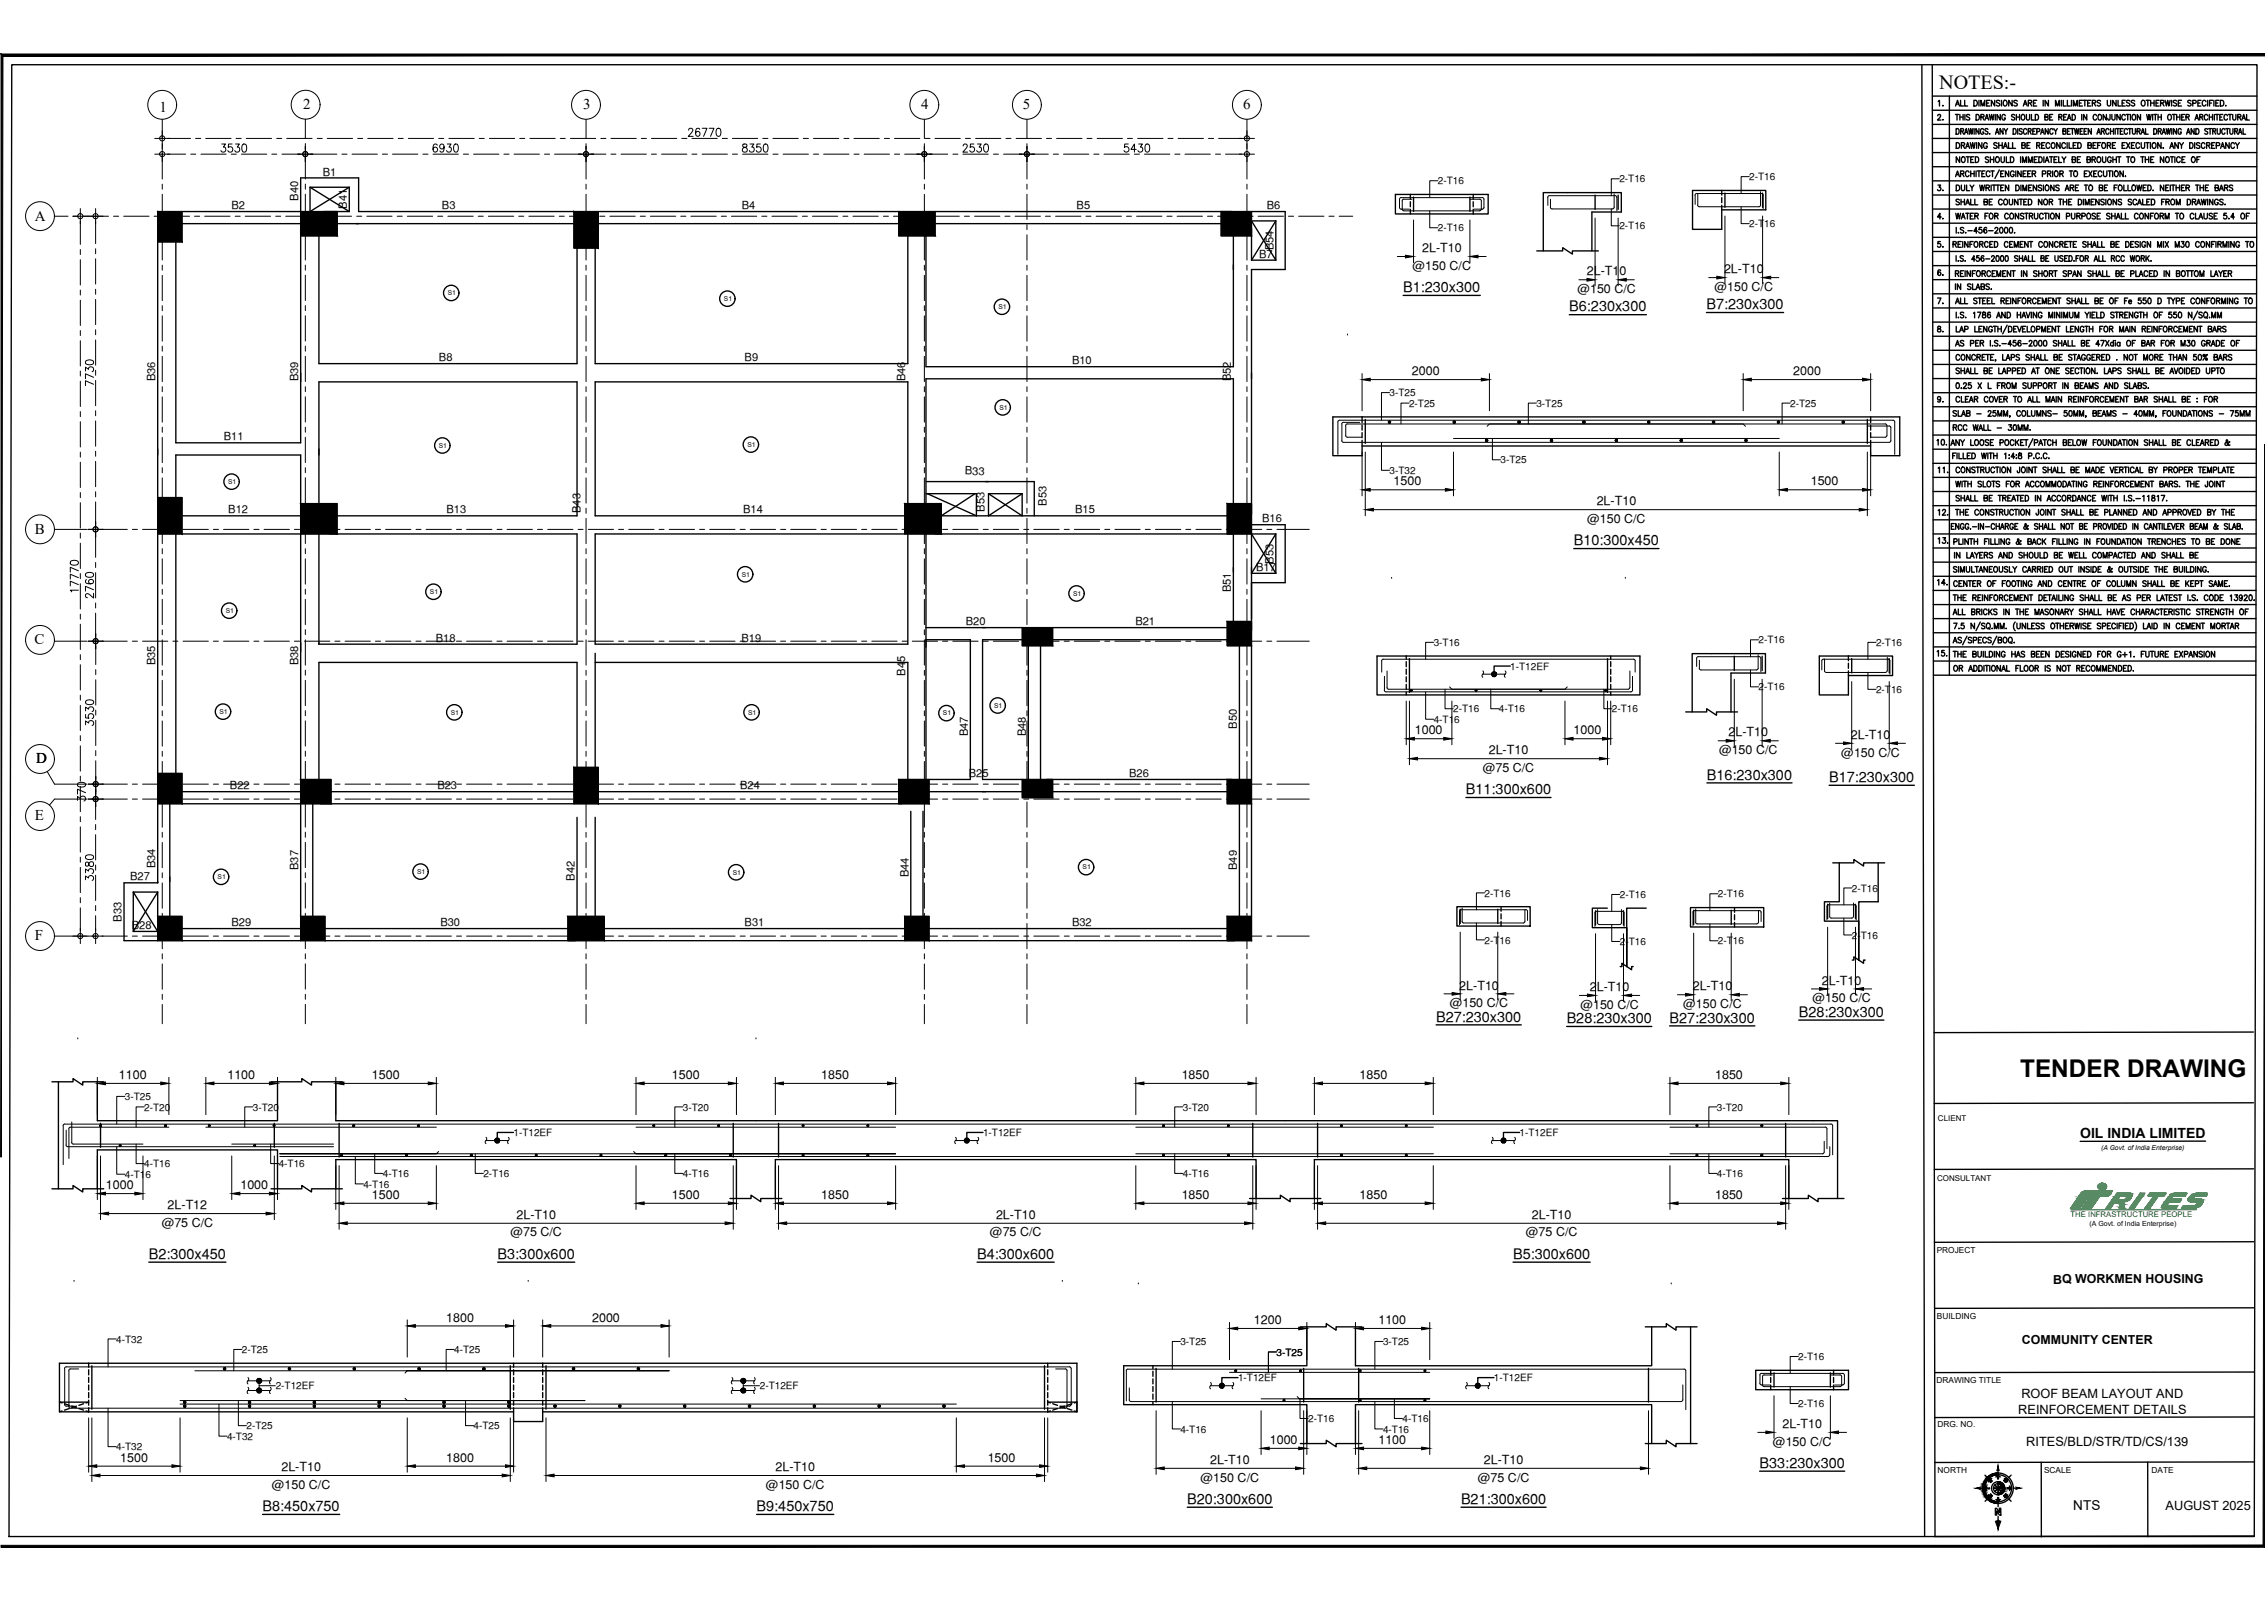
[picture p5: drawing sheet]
<svg xmlns="http://www.w3.org/2000/svg" width="420mm" height="297mm" viewBox="0 0 420 297" stroke-linecap="round" stroke-linejoin="round" font-family="sans-serif">
<defs><g id="words">
<text font-size="4.9" x="18.7" y="164.7" transform="rotate(-90 18.7 164.7)">3380</text>
<text font-size="4.5" x="374.7" y="199.8">TENDER DRAWING</text>
<g font-size="4.4">
<text x="40.2" y="29.3">3530</text>
<text x="79.4" y="29.3">6930</text>
<text x="126.6" y="26.5">26770</text>
<text x="136.9" y="29.3">8350</text>
<text x="177.8" y="29.3">2530</text>
<text x="207.8" y="29.3">5430</text>
</g>
<g font-size="4">
<text x="358.4" y="23.6">2.</text>
<text x="361.6" y="42" transform="rotate(-90 361.6 42)">4.</text>
<text x="361.6" y="36.7" transform="rotate(-90 361.6 36.7)">3.</text>
<text x="361.6" y="47.3" transform="rotate(-90 361.6 47.3)">5.</text>
<text x="361.6" y="52.2" transform="rotate(-90 361.6 52.2)">6.</text>
<text x="361.6" y="57.5" transform="rotate(-90 361.6 57.5)">7.</text>
<text x="361.6" y="62.8" transform="rotate(-90 361.6 62.8)">8.</text>
<text x="361.6" y="75.8" transform="rotate(-90 361.6 75.8)">9.</text>
</g>
<text font-size="3.7" x="359.7" y="16.6">NOTES:-</text>
<text font-size="3.5" x="361.6" y="20.8" transform="rotate(-90 361.6 20.8)">1.</text>
<g font-size="3.1">
<text x="370.8" y="279" transform="rotate(-90 370.8 279)">NE</text>
<text x="370.8" y="276.2" transform="rotate(-90 370.8 276.2)">SE</text>
<text x="371.5" y="277.6">W</text>
</g>
<g font-size="2.8">
<text x="29.6" y="20.8">1</text>
<text x="56.2" y="20.2">2</text>
<text x="108.2" y="20.3">3</text>
<text x="170.9" y="20.3">4</text>
<text x="189.8" y="20.3">5</text>
<text x="230.6" y="20.3">6</text>
<text x="6.5" y="40.9">A</text>
<text x="6.5" y="99">B</text>
<text x="6.4" y="119.5">C</text>
<text x="6.7" y="141.5">D</text>
<text x="6.4" y="152.1">E</text>
<text x="6.5" y="174.5">F</text>
</g>
<g font-size="2.7">
<text x="260.3" y="54.2">B1:230x300</text>
<text x="291.1" y="57.8">B6:230x300</text>
<text x="316.5" y="57.4">B7:230x300</text>
<text x="291.9" y="101.2">B10:300x450</text>
<text x="271.9" y="147.4">B11:300x600</text>
<text x="316.6" y="144.7">B16:230x300</text>
<text x="339.3" y="145.1">B17:230x300</text>
<text x="266.4" y="189.6">B27:230x300</text>
<text x="290.6" y="189.9">B28:230x300</text>
<text x="309.7" y="189.7">B27:230x300</text>
<text x="333.7" y="188.7">B28:230x300</text>
<text x="27.6" y="233.6">B2:300x450</text>
<text x="92.3" y="233.6">B3:300x600</text>
<text x="181.3" y="233.6">B4:300x600</text>
<text x="280.7" y="233.6">B5:300x600</text>
<text x="326.4" y="272.4">B33:230x300</text>
<text x="48.7" y="280.4">B8:450x750</text>
<text x="140.4" y="280.4">B9:450x750</text>
<text x="220.2" y="279">B20:300x600</text>
<text x="271" y="279">B21:300x600</text>
</g>
<g font-size="2.6">
<text x="385.9" y="211.2">OIL INDIA LIMITED</text>
<text x="367.9" y="277.3">E</text>
</g>
<text font-size="2.5" x="384.6" y="280.1">NTS</text>
<g font-size="2.4">
<text x="374.4" y="262.3">REINFORCEMENT DETAILS</text>
<text x="375" y="259.4">ROOF BEAM LAYOUT AND</text>
<text x="375.9" y="268.3">RITES/BLD/STR/TD/CS/139</text>
<text x="401.7" y="280.2">AUGUST 2025</text>
</g>
<g font-size="2.3">
<text x="263.8" y="46.8">2L-T10</text>
<text x="262" y="50">@150 C/C</text>
<text x="294.4" y="51.1">2L-T10</text>
<text x="318.1" y="54">@150 C/C</text>
<text x="319.8" y="50.7">2L-T10</text>
<text x="292.6" y="54.4">@150 C/C</text>
<text x="261.9" y="69.6">2000</text>
<text x="332.6" y="69.6">2000</text>
<text x="258.5" y="90.1">1500</text>
<text x="296.2" y="93.8">2L-T10</text>
<text x="335.9" y="90.1">1500</text>
<text x="294.4" y="97">@150 C/C</text>
<text x="262.4" y="136.3">1000</text>
<text x="291.9" y="136.3">1000</text>
<text x="320.6" y="136.6">2L-T10</text>
<text x="343.3" y="137.1">2L-T10</text>
<text x="275" y="143.2">@75 C/C</text>
<text x="276.2" y="140">2L-T10</text>
<text x="318.9" y="139.9">@150 C/C</text>
<text x="341.6" y="140.4">@150 C/C</text>
<text x="270.7" y="183.6">2L-T10</text>
<text x="294.9" y="183.9">2L-T10</text>
<text x="314" y="183.8">2L-T10</text>
<text x="336.2" y="185.9">@150 C/C</text>
<text x="337.9" y="182.7">2L-T10</text>
<text x="268.9" y="186.8">@150 C/C</text>
<text x="293.2" y="187.1">@150 C/C</text>
<text x="312.3" y="187">@150 C/C</text>
<text x="22.1" y="200.2">1100</text>
<text x="42.2" y="200.2">1100</text>
<text x="69" y="200.2">1500</text>
<text x="124.7" y="200.2">1500</text>
<text x="152.3" y="200.2">1850</text>
<text x="219.2" y="200.2">1850</text>
<text x="252.2" y="200.2">1850</text>
<text x="318.2" y="200.2">1850</text>
<text x="19.6" y="220.6">1000</text>
<text x="44.6" y="220.6">1000</text>
<text x="30" y="227.6">@75 C/C</text>
<text x="31.1" y="224.4">2L-T12</text>
<text x="69" y="222.4">1500</text>
<text x="95.8" y="226.2">2L-T10</text>
<text x="124.7" y="222.4">1500</text>
<text x="152.3" y="222.4">1850</text>
<text x="184.8" y="226.2">2L-T10</text>
<text x="219.2" y="222.4">1850</text>
<text x="252.2" y="222.4">1850</text>
<text x="284.2" y="226.2">2L-T10</text>
<text x="318.2" y="222.4">1850</text>
<text x="94.7" y="229.4">@75 C/C</text>
<text x="183.6" y="229.4">@75 C/C</text>
<text x="283.1" y="229.4">@75 C/C</text>
<text x="380.9" y="238.1">BQ WORKMEN HOUSING</text>
<text x="82.8" y="245.2">1800</text>
<text x="109.8" y="245.2">2000</text>
<text x="232.6" y="245.7">1200</text>
<text x="255.7" y="245.7">1100</text>
<text x="375.1" y="249.4">COMMUNITY CENTER</text>
<text x="235.5" y="267.9">1000</text>
<text x="255.7" y="267.9">1100</text>
<text x="328.9" y="268.2">@150 C/C</text>
<text x="330.6" y="265">2L-T10</text>
<text x="22.3" y="271.2">1500</text>
<text x="52.2" y="273">2L-T10</text>
<text x="82.8" y="271.2">1800</text>
<text x="143.9" y="273">2L-T10</text>
<text x="183.2" y="271.2">1500</text>
<text x="222.7" y="274.9">@150 C/C</text>
<text x="224.5" y="271.6">2L-T10</text>
<text x="274.2" y="274.9">@75 C/C</text>
<text x="275.3" y="271.6">2L-T10</text>
<text x="50.4" y="276.2">@150 C/C</text>
<text x="142.1" y="276.2">@150 C/C</text>
</g>
<g font-size="2.1">
<text x="59.9" y="32.6">B1</text>
<text x="42.9" y="38.8">B2</text>
<text x="55.3" y="37.3" transform="rotate(-90 55.3 37.3)">B40</text>
<text x="64.3" y="38.7" transform="rotate(-90 64.3 38.7)">B41</text>
<text x="82" y="38.8">B3</text>
<text x="137.6" y="38.8">B4</text>
<text x="199.7" y="38.8">B5</text>
<text x="235" y="38.8">B6</text>
<text x="233.6" y="47.8">B7</text>
<text x="236.2" y="46.5" transform="rotate(-90 236.2 46.5)">B54</text>
<text x="28.8" y="70.7" transform="rotate(-90 28.8 70.7)">B36</text>
<text x="55.3" y="70.7" transform="rotate(-90 55.3 70.7)">B39</text>
<text x="81.4" y="67">B8</text>
<text x="138.1" y="67">B9</text>
<text x="167.9" y="70.7" transform="rotate(-90 167.9 70.7)">B46</text>
<text x="198.9" y="67.6">B10</text>
<text x="228.3" y="70.7" transform="rotate(-90 228.3 70.7)">B52</text>
<text x="41.5" y="81.7">B11</text>
<text x="179" y="88" transform="rotate(2 179 88)">B33</text>
<text x="42.4" y="95.2">B12</text>
<text x="82.8" y="95.2">B13</text>
<text x="107.7" y="95.2" transform="rotate(-90 107.7 95.2)">B43</text>
<text x="137.9" y="95.2">B14</text>
<text x="182.6" y="95" transform="rotate(-90 182.6 95)">B53</text>
<text x="194.1" y="93.9" transform="rotate(-90 194.1 93.9)">B53</text>
<text x="199.4" y="95.2">B15</text>
<text x="234.1" y="96.9">B16</text>
<text x="233" y="105.9">B17</text>
<text x="236.2" y="104.5" transform="rotate(-90 236.2 104.5)">B53</text>
<text x="228.3" y="109.9" transform="rotate(-90 228.3 109.9)">B51</text>
<text x="80.8" y="119.1">B18</text>
<text x="137.6" y="119.1">B19</text>
<text x="179.2" y="116">B20</text>
<text x="210.6" y="116">B21</text>
<text x="28.8" y="123.4" transform="rotate(-90 28.8 123.4)">B35</text>
<text x="55.3" y="123.4" transform="rotate(-90 55.3 123.4)">B38</text>
<text x="167.9" y="125.4" transform="rotate(-90 167.9 125.4)">B45</text>
<text x="179.6" y="136.6" transform="rotate(-90 179.6 136.6)">B47</text>
<text x="190.3" y="136.6" transform="rotate(-90 190.3 136.6)">B48</text>
<text x="229.4" y="135.2" transform="rotate(-90 229.4 135.2)">B50</text>
<text x="42.7" y="146.4">B22</text>
<text x="81.1" y="146.4">B23</text>
<text x="137.3" y="146.4">B24</text>
<text x="179.7" y="144.2">B25</text>
<text x="209.5" y="144.2">B26</text>
<text x="28.8" y="161.1" transform="rotate(-90 28.8 161.1)">B34</text>
<text x="55.3" y="161.4" transform="rotate(-90 55.3 161.4)">B37</text>
<text x="229.4" y="161.4" transform="rotate(-90 229.4 161.4)">B49</text>
<text x="24.2" y="163.3">B27</text>
<text x="106.6" y="163.4" transform="rotate(-90 106.6 163.4)">B42</text>
<text x="168.5" y="162.8" transform="rotate(-90 168.5 162.8)">B44</text>
<text x="22.5" y="171" transform="rotate(-90 22.5 171)">B33</text>
<text x="24.5" y="172.3">B28</text>
<text x="42.9" y="171.8">B29</text>
<text x="81.7" y="171.8">B30</text>
<text x="138.1" y="171.8">B31</text>
<text x="198.9" y="171.8">B32</text>
</g>
<g font-size="1.9">
<text x="266.7" y="34.2">2-T16</text>
<text x="300.4" y="33.9">2-T16</text>
<text x="324.5" y="33.5">2-T16</text>
<text x="266.7" y="42.9">2-T16</text>
<text x="300.4" y="42.6">2-T16</text>
<text x="324.5" y="42.2">2-T16</text>
<text x="257.8" y="73.5">3-T25</text>
<text x="261.4" y="75.5">2-T25</text>
<text x="285" y="75.5">3-T25</text>
<text x="332.1" y="75.5">2-T25</text>
<text x="257.8" y="87.9">3-T32</text>
<text x="278.3" y="86">3-T25</text>
<text x="266" y="119.9">3-T16</text>
<text x="326.2" y="119.4">2-T16</text>
<text x="348" y="119.9">2-T16</text>
<text x="280.2" y="124.3">1-T12EF</text>
<text x="326.2" y="128.1">2-T16</text>
<text x="348" y="128.6">2-T16</text>
<text x="266" y="134.1">4-T16</text>
<text x="269.6" y="132.2">2-T16</text>
<text x="278" y="132.2">4-T16</text>
<text x="299" y="132.2">2-T16</text>
<text x="275.4" y="166.3">2-T16</text>
<text x="300.5" y="166.6">2-T16</text>
<text x="318.7" y="166.5">2-T16</text>
<text x="343.5" y="165.4">2-T16</text>
<text x="275.4" y="175.1">2-T16</text>
<text x="300.5" y="175.4">2-T16</text>
<text x="318.7" y="175.2">2-T16</text>
<text x="343.5" y="174.1">2-T16</text>
<text x="23.2" y="204.1">3-T25</text>
<text x="26.8" y="206">2-T20</text>
<text x="46.9" y="206">3-T20</text>
<text x="126.7" y="206">3-T20</text>
<text x="219.4" y="206">3-T20</text>
<text x="318.5" y="206">3-T20</text>
<text x="95.2" y="210.8">1-T12EF</text>
<text x="182.4" y="210.8">1-T12EF</text>
<text x="281.9" y="210.8">1-T12EF</text>
<text x="23.2" y="218.5">4-T16</text>
<text x="26.8" y="216.6">4-T16</text>
<text x="51.7" y="216.6">4-T16</text>
<text x="67.4" y="220.3">4-T16</text>
<text x="71" y="218.4">4-T16</text>
<text x="89.7" y="218.4">2-T16</text>
<text x="126.7" y="218.4">4-T16</text>
<text x="219.4" y="218.4">4-T16</text>
<text x="318.5" y="218.4">4-T16</text>
<text x="21.5" y="249.1">4-T32</text>
<text x="44.9" y="251">2-T25</text>
<text x="84.3" y="251">4-T25</text>
<text x="219" y="249.6">3-T25</text>
<text x="236.8" y="251.5">3-T25</text>
<text x="256.6" y="249.6">3-T25</text>
<text x="51.1" y="257.8">2-T12EF</text>
<text x="140.9" y="257.8">2-T12EF</text>
<text x="229.7" y="256.3">1-T12EF</text>
<text x="277.1" y="256.3">1-T12EF</text>
<text x="333.6" y="252.4">2-T16</text>
<text x="242.7" y="263.8">2-T16</text>
<text x="260.2" y="263.8">4-T16</text>
<text x="333.6" y="261.1">2-T16</text>
<text x="21.5" y="269.1">4-T32</text>
<text x="42.1" y="267.1">4-T32</text>
<text x="45.7" y="265.2">2-T25</text>
<text x="87.9" y="265.2">4-T25</text>
<text x="219" y="265.8">4-T16</text>
<text x="256.6" y="265.8">4-T16</text>
</g>
<g font-size="1.5">
<text x="359.5" y="207.9">CLIENT</text>
<text x="359.3" y="219.1">CONSULTANT</text>
<text x="359.3" y="232.5">PROJECT</text>
<text x="359.3" y="244.8">BUILDING</text>
<text x="359.2" y="256.6">DRAWING TITLE</text>
<text x="359.4" y="264.7">DRG. NO.</text>
<text x="359.4" y="273.3">NORTH</text>
<text x="379.2" y="273.2">SCALE</text>
<text x="399.1" y="273.2">DATE</text>
</g>
<text font-size="1.4" fill="#009926" x="384.1" y="225.9">THE INFRASTRUCTURE PEOPLE</text>
<text font-size="1.3" x="387.6" y="227.5">(A Govt. of India Enterprise)</text>
<g font-size="1.2">
<text x="83.1" y="54.8">S1</text>
<text x="134.3" y="55.8">S1</text>
<text x="185.2" y="57.3" transform="rotate(1 185.2 57.3)">S1</text>
<text x="185.4" y="76">S1</text>
<text x="81.4" y="83.1">S1</text>
<text x="138.6" y="82.9">S1</text>
<text x="42.3" y="89.8">S1</text>
<text x="137.6" y="107">S1</text>
<text x="41.9" y="113.7">S1</text>
<text x="79.8" y="110.2">S1</text>
<text x="199.1" y="110.5" transform="rotate(1 199.1 110.5)">S1</text>
<text x="184.4" y="131.3">S1</text>
<text x="40.7" y="132.5">S1</text>
<text x="83.6" y="132.6" transform="rotate(1 83.6 132.6)">S1</text>
<text x="138.8" y="132.6" transform="rotate(1 138.8 132.6)">S1</text>
<text x="174.9" y="132.7">S1</text>
<text x="200.8" y="161.3" transform="rotate(1 200.8 161.3)">S1</text>
<text x="40.4" y="163.1" transform="rotate(1 40.4 163.1)">S1</text>
<text x="77.4" y="162.1" transform="rotate(1 77.4 162.1)">S1</text>
<text x="135.9" y="162.2">S1</text>
<text x="389.8" y="213.3">(A Govt. of India Enterprise)</text>
</g>
</g></defs>
<!-- layer: TEXT-1 -->
<path d="M2.2 12h416.5l-.5 273.1h-416.5z" fill="none" stroke="#000" stroke-width=".25"/>
<!-- layer: FORMATDRG -->
<g fill="#000" stroke="#000" stroke-width=".19">
<path d="M420.2 82.4v204.7l-.4-.4z"/>
<path d="M.2 10l.4 .4-.4 204.3zM.2 10l.4 .4 419.6-.4zM.6 10.4l419.6-.4v.4z"/>
<path d="M.2 287.1h420l-.4-.4zM.2 286.7h419.6l-419.6 .4z"/>
</g>
<g fill="#009926" stroke="#009926" stroke-width=".19">
<path d="M389.9 219.6h.2z"/>
<path d="M389.8 219.6h.3z"/>
<path d="M389.3 219.8h1.3z"/>
<path d="M389.3 219.9h1.4z"/>
<path d="M389.2 219.9h1.5z"/>
<path d="M389.2 220.3h1.5z"/>
<path d="M389.3 220.5h1.3z"/>
<path d="M389.4 220.6h1.1z"/>
<path d="M389.6 220.6h.8z"/>
<path d="M389.7 220.7h.5z"/>
<path d="M389.8 220.7h.3z"/>
<path d="M386.8 220.9h5z"/>
<path d="M392.2 222h.9z"/>
<path d="M394.6 222h.1z"/>
<path d="M388.5 222.1h.2z"/>
<path d="M388.3 222.1h1.1z"/>
<path d="M394 222.6h.9z"/>
<path d="M393.2 224h.8v.2z"/>
<path d="M384.8 223.2h1.7l-.7 1z"/>
<path d="M387.6 222.3h1.7l-1.4 1.9z"/>
<path d="M392.7 221.4h2.5z"/>
<path d="M392.5 221.7h3l.1 .2z"/>
<path d="M397 221.4h.8l-.2 .5z"/>
<path d="M398.8 221.4h3z"/>
<path d="M398.5 221.9h2.9z"/>
<path d="M399.5 222l.7 .1z"/>
<path d="M399.4 222.1h.8l-1.4 2.1z"/>
<path d="M402.3 222h.7z"/>
<path d="M402.3 223h2.1z"/>
<path d="M402 223.7h.1z"/>
<path d="M401 224.1h2.7z"/>
<path d="M403.4 221.4h2.2z"/>
<path d="M402.5 221.7h2.9v.2z"/>
<path d="M406.5 221.7h2.8v.2z"/>
<path d="M406.3 222h.7z"/>
<path d="M408 222.5h.2z"/>
<path d="M407.1 223.7h1z"/>
<path d="M404.8 224.1h2.5z"/>
<path d="M389.9 219.6h.1zM389.9 219.6h.1zM389.9 219.6h.1zM389.9 219.6h.1z"/>
<path d="M389.9 219.6h.2zM389.9 219.6h.2zM389.8 219.6h.3z"/>
<path d="M389.8 219.6h.3zM389.8 219.6h.3zM389.8 219.6h.3zM389.8 219.6h.3z"/>
<path d="M389.8 219.6h.3zM389.8 219.6h.3zM389.8 219.6h.3zM389.8 219.6h.3z"/>
<path d="M389.8 219.6h.3zM389.8 219.6h.3zM389.8 219.6h.3z"/>
<path d="M389.8 219.6h.4zM389.8 219.6h.4zM389.7 219.6h.5zM389.7 219.6h.5z"/>
<path d="M389.7 219.6h.5zM389.7 219.6h.5zM389.7 219.6h.5zM389.7 219.6h.5z"/>
<path d="M389.7 219.6h.5zM389.7 219.6h.5zM389.7 219.6h.5zM389.7 219.6h.5z"/>
<path d="M389.7 219.6h.5zM389.7 219.6h.5zM389.7 219.6h.5zM389.7 219.6h.5z"/>
<path d="M389.7 219.6h.6zM389.6 219.6h.7z"/>
<path d="M389.6 219.6h.7zM389.6 219.6h.7z"/>
<path d="M389.6 219.6h.7zM389.6 219.6h.7z"/>
<path d="M389.6 219.6h.7zM389.6 219.6h.7z"/>
<path d="M389.6 219.6h.7zM389.6 219.6h.7zM389.6 219.6h.7zM389.6 219.6h.7z"/>
<path d="M389.6 219.6h.8zM389.6 219.6h.8z"/>
<path d="M389.6 219.6l.8 .1zM389.6 219.7h.8z"/>
<path d="M389.6 219.7h.8zM389.5 219.7h.9zM389.5 219.7h.9zM389.5 219.7h.9z"/>
<path d="M389.5 219.7h.9zM389.5 219.7h.9zM389.5 219.7h.9zM389.5 219.7h.9z"/>
<path d="M389.5 219.7h.9zM389.5 219.7h.9z"/>
<path d="M389.5 219.7h.9zM389.5 219.7h.9z"/>
<path d="M389.5 219.7h.9zM389.5 219.7h.9z"/>
<path d="M389.5 219.7h1zM389.5 219.7h1z"/>
<path d="M389.5 219.7h1zM389.4 219.7h1.1z"/>
<path d="M389.4 219.7h1.1zM389.4 219.7h1.1z"/>
<path d="M389.4 219.7h1.1zM389.4 219.7h1.1zM389.4 219.7h1.1zM389.4 219.7h1.1z"/>
<path d="M389.4 219.7h1.1zM389.4 219.7h1.1z"/>
<path d="M389.4 219.7h1.1zM389.4 219.7h1.1z"/>
<path d="M389.4 219.7l1.1 .1zM389.4 219.7l1.1 .1z"/>
<path d="M389.4 219.8h1.1zM389.4 219.8h1.1z"/>
<path d="M389.4 219.8h1.1zM389.4 219.8h1.1zM389.4 219.8h1.1zM389.4 219.8h1.1z"/>
<path d="M389.4 219.8h1.2zM389.4 219.8h1.2zM389.3 219.8h1.3zM389.3 219.8h1.3z"/>
<path d="M389.3 219.8h1.3zM389.3 219.8h1.3zM389.3 219.8h1.3z"/>
<path d="M389.3 219.8h1.3zM389.3 219.8h1.3zM389.3 219.8h1.3zM389.3 219.8h1.3z"/>
<path d="M389.3 219.8h1.3zM389.3 219.8h1.3zM389.3 219.8h1.3zM389.3 219.8h1.3z"/>
<path d="M389.3 219.8l1.3 .1zM389.3 219.8l1.3 .1zM389.3 219.9h1.3zM389.3 219.9h1.3z"/>
<path d="M389.3 219.9h1.4zM389.3 219.9h1.4z"/>
<path d="M389.3 219.9h1.4zM389.3 219.9h1.4zM389.3 219.9h1.4z"/>
<path d="M389.3 219.9h1.4zM389.3 219.9h1.4zM389.3 219.9h1.4zM389.3 219.9h1.4z"/>
<path d="M389.3 219.9h1.4zM389.2 219.9h1.5z"/>
<path d="M389.2 219.9h1.5zM389.2 219.9h1.5zM389.2 219.9h1.5zM389.2 219.9h1.5z"/>
<path d="M389.2 219.9h1.5zM389.2 219.9h1.5zM389.2 219.9h1.5z"/>
<path d="M389.2 219.9l1.5 .1zM389.2 219.9l1.5 .1z"/>
<path d="M389.2 220h1.5zM389.2 220h1.5z"/>
<path d="M389.2 220h1.5zM389.2 220h1.5zM389.2 220h1.5zM389.2 220h1.5z"/>
<path d="M389.2 220h1.5zM389.2 220h1.5zM389.2 220h1.5zM389.2 220h1.5z"/>
<path d="M389.2 220h1.5zM389.2 220h1.5zM389.2 220h1.5zM389.2 220h1.5z"/>
<path d="M389.2 220l1.5 .1zM389.2 220l1.5 .1zM389.2 220.1h1.5zM389.2 220.1h1.5z"/>
<path d="M389.2 220.1h1.5zM389.2 220.1h1.5zM389.2 220.1h1.5zM389.2 220.1h1.5z"/>
<path d="M389.2 220.1h1.5zM389.2 220.1h1.5zM389.2 220.1h1.5zM389.2 220.1h1.5z"/>
<path d="M389.2 220.1h1.5zM389.2 220.1h1.5zM389.2 220.1h1.5zM389.2 220.1h1.5z"/>
<path d="M389.2 220.1h1.5zM389.2 220.1h1.5zM389.2 220.1h1.5zM389.2 220.1h1.5z"/>
<path d="M389.2 220.1l1.5 .1zM389.2 220.1l1.5 .1zM389.2 220.2h1.5zM389.2 220.2h1.5z"/>
<path d="M389.2 220.2h1.5zM389.2 220.2h1.5zM389.2 220.2h1.5zM389.2 220.2h1.5z"/>
<path d="M389.2 220.2h1.5zM389.2 220.2h1.5zM389.2 220.2h1.5zM389.2 220.2h1.5z"/>
<path d="M389.2 220.2h1.5zM389.2 220.2h1.5zM389.2 220.2h1.5zM389.2 220.2h1.5z"/>
<path d="M389.2 220.2h1.5zM389.2 220.2h1.5z"/>
<path d="M389.2 220.2l1.5 .1zM389.2 220.2l1.5 .1zM389.2 220.3h1.5zM389.2 220.3h1.5z"/>
<path d="M389.2 220.3h1.5zM389.2 220.3h1.5zM389.2 220.3h1.5z"/>
<path d="M389.2 220.3h1.5zM389.2 220.3h1.5z"/>
<path d="M389.2 220.3h1.5zM389.2 220.3h1.5zM389.2 220.3h1.5zM389.2 220.3h1.5z"/>
<path d="M389.2 220.3h1.5zM389.2 220.3h1.5zM389.2 220.3h1.5zM389.2 220.3h1.5z"/>
<path d="M389.2 220.3l1.5 .1zM389.2 220.3l1.5 .1zM389.2 220.4h1.5zM389.2 220.4h1.5z"/>
<path d="M389.2 220.4h1.5zM389.2 220.4h1.5zM389.2 220.4h1.5zM389.2 220.4h1.5z"/>
<path d="M389.2 220.4h1.5zM389.2 220.4h1.5z"/>
<path d="M389.3 220.4h1.4zM389.3 220.4h1.4z"/>
<path d="M389.3 220.4h1.4zM389.3 220.4h1.4zM389.3 220.4h1.4zM389.3 220.4h1.4z"/>
<path d="M389.3 220.4h1.4zM389.3 220.4h1.3zM389.3 220.4h1.3zM389.3 220.4h1.3z"/>
<path d="M389.3 220.4l1.3 .1zM389.3 220.4l1.3 .1z"/>
<path d="M389.3 220.5h1.3zM389.3 220.5h1.3z"/>
<path d="M389.3 220.5h1.3zM389.3 220.5h1.3zM389.3 220.5h1.3zM389.3 220.5h1.3z"/>
<path d="M389.3 220.5h1.3zM389.3 220.5h1.3zM389.3 220.5h1.3z"/>
<path d="M389.3 220.5h1.3zM389.3 220.5h1.3z"/>
<path d="M389.3 220.5h1.3zM389.3 220.5h1.3z"/>
<path d="M389.3 220.5h1.3zM389.3 220.5h1.2zM389.4 220.5h1.1zM389.4 220.5h1.1z"/>
<path d="M389.4 220.5h1.1zM389.4 220.5h1.1z"/>
<path d="M389.4 220.5h1.1zM389.4 220.5h1.1z"/>
<path d="M389.4 220.5l1.1 .1zM389.4 220.5l1.1 .1z"/>
<path d="M389.4 220.6h1.1zM389.4 220.6h1.1z"/>
<path d="M389.4 220.6h1.1zM389.4 220.6h1.1z"/>
<path d="M389.4 220.6h1.1zM389.4 220.6h1.1zM389.4 220.6h1.1z"/>
<path d="M389.4 220.6h1.1zM389.4 220.6h1.1z"/>
<path d="M389.4 220.6h1.1zM389.4 220.6h1.1z"/>
<path d="M389.5 220.6h.9zM389.5 220.6h1z"/>
<path d="M389.5 220.6h.9zM389.5 220.6h.9z"/>
<path d="M389.5 220.6h.9zM389.5 220.6h.9z"/>
<path d="M389.5 220.6h.9zM389.5 220.6h.9zM389.5 220.6h.9zM389.5 220.6h.9z"/>
<path d="M389.5 220.6h.9zM389.5 220.6h.9zM389.5 220.6h.9zM389.5 220.6h.9z"/>
<path d="M389.5 220.6h.9zM389.5 220.6h.9zM389.6 220.6h.8z"/>
<path d="M389.6 220.6h.8zM389.6 220.6l.7 .1zM389.6 220.7h.7zM389.6 220.7h.7z"/>
<path d="M389.6 220.7h.7zM389.6 220.7h.7zM389.6 220.7h.7zM389.6 220.7h.7z"/>
<path d="M389.6 220.7h.7zM389.6 220.7h.7zM389.6 220.7h.7zM389.6 220.7h.7z"/>
<path d="M389.6 220.7h.7zM389.6 220.7h.6zM389.7 220.7h.5zM389.7 220.7h.5z"/>
<path d="M389.7 220.7h.5zM389.7 220.7h.5zM389.7 220.7h.5z"/>
<path d="M389.7 220.7h.5zM389.7 220.7h.5zM389.7 220.7h.5zM389.7 220.7h.5z"/>
<path d="M389.7 220.7h.5zM389.7 220.7h.5zM389.7 220.7h.5zM389.7 220.7h.5z"/>
<path d="M389.7 220.7h.5zM389.7 220.7h.4zM389.8 220.7h.3z"/>
<path d="M389.8 220.7h.3zM389.8 220.7h.3z"/>
<path d="M389.8 220.7h.3zM389.8 220.7h.3z"/>
<path d="M389.8 220.7h.3zM389.8 220.7h.3zM389.8 220.7h.3zM389.8 220.7h.3z"/>
<path d="M389.8 220.7h.3zM389.8 220.7h.3zM389.8 220.7h.3z"/>
<path d="M389.9 220.7h.2zM389.9 220.7h.1z"/>
<path d="M389.9 220.7h.1zM389.9 220.7h.1z"/>
<path d="M389.9 220.7h.1zM389.9 220.7h.1z"/>
<path d="M386.8 220.9h5zM386.6 221h5.2z"/>
<path d="M386.6 221h5.2zM386.4 221.1h5.3z"/>
<path d="M386.4 221.1l5.2 .1 .1-.1zM386.2 221.2l.2-.1 5.2 .1z"/>
<path d="M386.2 221.2l5.4 .2v-.2zM386.2 221.2l5.4 .2h-5.6z"/>
<path d="M386 221.4l5.5 .1 .1-.1zM386 221.4l5.5 .1h-5.5z"/>
<path d="M386 221.5l5.3 .2 .2-.2zM386 221.5l5.3 .2h-5.5z"/>
<path d="M385.8 221.7h5.5zM385.8 221.7l5.4 .1h-5.4z"/>
<path d="M385.8 221.8h5.4zM385.8 221.8l5.3 .1z"/>
<path d="M385.7 221.9h5.4zM385.7 221.9h4.8z"/>
<path d="M385.7 221.9h4.8zM385.7 221.9h2.1z"/>
<path d="M385.7 221.9h2.1zM385.7 221.9l1.8 .1z"/>
<path d="M394.6 222l.8 .1zM394.6 222l.8 .1z"/>
<path d="M392.2 222l.9 .1zM392.2 222l.9 .1z"/>
<path d="M388.5 222.1h.9zM388.3 222.1h1.1zM388.2 222.1h1.2z"/>
<path d="M385.7 222l1.6 .1 .2-.1zM385.7 222l1.6 .1h-1.7z"/>
<path d="M388.2 222.1h1.2zM387.9 222.2h1.5z"/>
<path d="M394.6 222.1l.7 .1 .1-.1zM394.6 222.1l.7 .1h-.8z"/>
<path d="M387.9 222.2l1.4 .1 .1-.1zM387.6 222.3l.3-.1 1.4 .1z"/>
<path d="M394.5 222.2h.8zM394.5 222.2l.8 .1h-.9z"/>
<path d="M394.4 222.3h.9zM394.4 222.3h.8z"/>
<path d="M392.2 222.1l.7 .3 .2-.3zM392.2 222.1l.7 .3h-.9z"/>
<path d="M392 222.4h.9zM392 222.4h.8h-.9z"/>
<path d="M385.6 222.1l1.5 .4 .2-.4zM385.6 222.1l1.5 .4h-1.8z"/>
<path d="M394.4 222.3l.7 .2 .1-.2zM394.4 222.3l.7 .2h-.8z"/>
<path d="M394.3 222.5h.8zM394.3 222.5h.8z"/>
<path d="M391.9 222.4h.9zM391.9 222.4l.9 .1z"/>
<path d="M394.2 222.5h.9zM394.1 222.6h.9z"/>
<path d="M391.9 222.5l.9 .1zM391.9 222.5l.9 .1z"/>
<path d="M394.1 222.6h.9zM394 222.6h.9zM392.8 222.6h2.1z"/>
<path d="M391.8 222.6h1zM391.8 222.6h1z"/>
<path d="M391.8 222.6l3 .1 .1-.1zM391.8 222.6l3 .1h-3.1z"/>
<path d="M391.7 222.7l2.7 .2 .4-.2zM391.7 222.7l2.7 .2h-2.8z"/>
<path d="M391.6 222.9h2.8zM391.6 222.9h2.6z"/>
<path d="M391.6 222.9h2.6zM391.6 222.9l2.5 .1z"/>
<path d="M391.6 223l2.5 .1v-.1zM391.6 223l2.5 .1h-2.6z"/>
<path d="M391.5 223.1h2.6zM391.5 223.1h2.6z"/>
<path d="M392.2 223.1h1.9zM392.2 223.1h1.9z"/>
<path d="M391.4 223.1h.8zM391.4 223.1h.8z"/>
<path d="M393.2 223.1l.9 .1zM393.2 223.1l.9 .1z"/>
<path d="M385.3 222.5l1.2 .7 .6-.7zM385.3 222.5l1.2 .7h-1.7z"/>
<path d="M391.4 223.1l.7 .2 .1-.2zM391.4 223.1l.7 .2h-.7z"/>
<path d="M393.2 223.2l.9 .1v-.1zM393.2 223.2l.9 .1h-.8z"/>
<path d="M391.4 223.3h.7zM391.4 223.3h.7z"/>
<path d="M393.3 223.3l.8 .2v-.2zM393.3 223.3l.8 .2h-.9z"/>
<path d="M393.2 223.5h.9zM393.2 223.5h.9z"/>
<path d="M393.2 223.5l.8 .5 .1-.5zM393.2 223.5l.8 .5h-.8z"/>
<path d="M391.3 223.3l.2 .9 .6-.9zM391.3 223.3l.2 .9h-.8z"/>
<path d="M390.7 224.2h.8zM390.7 224.2h.8z"/>
<path d="M396.6 222l-.7 2.2 1.5-2.2zM396.6 222l-.7 2.2h-.9z"/>
<path d="M393.1 224.2h.9zM393.2 224l.8 .2h-.9z"/>
<path d="M395 224.2h.9zM395.5 224.2h.4zM395 224.2h.9z"/>
<path d="M384.8 223.2l-.7 1h1.7zM384.1 224.2h1.7z"/>
<path d="M387.6 222.3l-1.4 1.9h1.7zM386.2 224.2h1.7z"/>
<path d="M392.7 221.4h2.6zM392.7 221.4h2.6z"/>
<path d="M392.7 221.4l2.7 .1zM392.7 221.4l2.7 .1z"/>
<path d="M392.6 221.5l2.9 .1-.1-.1zM392.6 221.5l2.9 .1h-2.9z"/>
<path d="M392.6 221.6l2.9 .1v-.1zM392.6 221.6l2.9 .1h-3z"/>
<path d="M392.5 221.7l-.1 .2h3.2zM392.4 221.9h3.2z"/>
<path d="M397 221.4l-.3 .5h.9zM396.7 221.9h.9z"/>
<path d="M398.8 221.4l2.6 .5 .4-.5zM398.8 221.4l2.6 .5h-2.9z"/>
<path d="M397.9 224.2h.9zM399.4 222.1l-.6 2.1h-.9z"/>
<path d="M402.3 222l.5 .5 .2-.5zM402.3 222l.5 .5h-.8z"/>
<path d="M402 222.5h2.7zM402 222.5h2.7z"/>
<path d="M401.9 222.5l2.6 .3 .2-.3zM401.9 222.5l2.6 .3h-2.8z"/>
<path d="M401.7 222.8l2.7 .2 .1-.2zM401.7 222.8l2.7 .2h-2.8z"/>
<path d="M401.6 223h.7zM401.6 223h.7z"/>
<path d="M401.5 223l.6 .3 .2-.3zM401.5 223l.6 .3h-.8z"/>
<path d="M401.3 223.3l.7 .1 .1-.1zM401.3 223.3l.7 .1h-.8z"/>
<path d="M401.2 223.4l.8 .1v-.1zM401.2 223.4l.8 .1h-.8z"/>
<path d="M401.2 223.5h.8zM401.2 223.5l.7 .1zM401.1 223.6h.8zM401.1 223.6h.8z"/>
<path d="M401.1 223.6l.9 .1zM401.1 223.6l.9 .1z"/>
<path d="M401.1 223.7h2.9zM401.1 223.7h2.9z"/>
<path d="M401.1 223.7l2.7 .1 .2-.1zM401.1 223.7l2.7 .1h-2.8z"/>
<path d="M401 223.8l2.8 .2v-.2zM401 223.8l2.8 .2h-2.8z"/>
<path d="M401 224h2.8zM401 224l2.7 .1z"/>
<path d="M401 224.1l2.6 .1zM401.2 224.2h2.4z"/>
<path d="M403.4 221.4h2.2zM403.2 221.4h2.4z"/>
<path d="M403.2 221.4h2.4zM403 221.4h2.6z"/>
<path d="M403 221.4h2.6zM402.8 221.5h2.8z"/>
<path d="M402.8 221.5l2.7 .1 .1-.1zM402.7 221.6l.1-.1 2.7 .1z"/>
<path d="M402.7 221.6l2.7 .1 .1-.1zM402.5 221.7l.2-.1 2.7 .1z"/>
<path d="M402.5 221.7l-.1 .2h3zM402.4 221.9h3z"/>
<path d="M407.4 221.4h2zM407.2 221.4h2.2z"/>
<path d="M407.2 221.4h2.2zM407 221.5h2.4z"/>
<path d="M407 221.5l2.4 .1v-.1zM406.7 221.6l.3-.1 2.4 .1z"/>
<path d="M406.7 221.6l2.6 .1 .1-.1zM406.5 221.7l.2-.1 2.6 .1z"/>
<path d="M406.4 221.9h2.9zM406.5 221.7l2.8 .2h-2.9z"/>
<path d="M406.3 222h.7zM406.1 222.1h.9z"/>
<path d="M406.1 222.1h.9zM406.1 222.1l.8 .1z"/>
<path d="M406.1 222.2l.8 .1v-.1zM406.1 222.2l.8 .1h-.9z"/>
<path d="M406 222.3h.9zM406 222.3h.8z"/>
<path d="M406 222.3l.9 .1zM406 222.3l.9 .1z"/>
<path d="M406 222.4h.9zM406 222.4h.9z"/>
<path d="M405.9 222.4h1zM405.9 222.4h1z"/>
<path d="M408 222.5h.2zM407.6 222.5h.6z"/>
<path d="M405.9 222.4l1.7 .1zM405.9 222.4l1.7 .1z"/>
<path d="M405.9 222.5h2.4zM405.9 222.5h2.4z"/>
<path d="M405.9 222.5h2.5zM405.9 222.5h2.5z"/>
<path d="M405.9 222.5l2.7 .1zM405.9 222.5l2.7 .1z"/>
<path d="M405.9 222.6h2.7zM405.9 222.6h2.7z"/>
<path d="M405.9 222.6l2.7 .1zM405.9 222.6l2.7 .1z"/>
<path d="M405.9 222.7h2.8zM405.9 222.7h2.8z"/>
<path d="M405.9 222.7l2.8 .1zM405.9 222.7l2.8 .1z"/>
<path d="M406 222.8h2.7zM406 222.8l2.7 .1zM406.1 222.9h2.6zM406.1 222.9h2.6z"/>
<path d="M406.1 222.9h2.6zM406.1 222.9l2.5 .1z"/>
<path d="M406.2 223h2.4zM406.2 223h2.4z"/>
<path d="M407.4 223h1.2zM407.4 223h1.2z"/>
<path d="M407.6 223l1 .1v-.1zM407.6 223l1 .1h-.9z"/>
<path d="M407.7 223.1l.8 .1 .1-.1zM407.7 223.1l.8 .1h-.9z"/>
<path d="M407.6 223.2h.9zM407.6 223.2l.9 .1h-.9zM407.6 223.3h.9zM407.6 223.3h.9z"/>
<path d="M407.6 223.3l.7 .2 .2-.2zM407.6 223.3l.7 .2h-.8z"/>
<path d="M407.5 223.5l.7 .1 .1-.1zM407.4 223.6l.1-.1 .7 .1z"/>
<path d="M407.4 223.6h.8zM407.4 223.6h.8z"/>
<path d="M407.4 223.6h.8zM407.2 223.6h1z"/>
<path d="M407.2 223.6h1zM407.1 223.7h1zM405.2 223.7h2.9z"/>
<path d="M405.2 223.7h2.9zM405 223.7h3.1z"/>
<path d="M405 223.7l3 .1 .1-.1zM405 223.7l3 .1h-3z"/>
<path d="M405 223.8h3zM405 223.8h2.9z"/>
<path d="M404.9 223.8l2.8 .2 .2-.2zM404.9 223.8l2.8 .2h-2.9z"/>
<path d="M404.8 224l2.7 .1 .2-.1zM404.8 224l2.7 .1h-2.7z"/>
<path d="M404.8 224.1h2.7zM404.8 224.1h2.5z"/>
<path d="M404.8 224.2h2.3zM404.8 224.1l2.3 .1z"/>
</g>
<g fill="none" stroke="#000" stroke-width=".25">
<path d="M356.5 12.1l.5 273M358.4 12.1l.5 273M418 191.5l-59.2 .1M409.1 211.7l-23.2 .1M418 204.6l-59.2 .1M418 216.9l-59.2 .1M418.1 230.4l-59.3 .1M418.1 242.6l-59.2 .1M418.1 254.6l-59.2 .1M378.7 271.3v13.8M398.4 271.3v13.8M418.1 262.9l-59.2 .1"/>
<path d="M418.1 271.2l-59.2 .1M418.1 285l-59.2 .1"/>
</g>
<g fill="none" stroke="#009926" stroke-width=".25">
<path d="M389.4 219.7a.75 .75 0 0 1 .8-.1 .75 .75 0 0 1 .5 .8 .76 .76 0 0 1-.9 .3 .76 .76 0 0 1-.6-.8zM386.2 221.2l.6-.3h5a1.11 1.11 0 0 1-1.3 1l-3 .1-1.7 2.2h-1.7zM387.6 222.3l.6-.2h1.2l-1.5 2.2-1.7-.1zM392.2 222h.9l-.3 .6h1.2l.2-.1 .4-.5 .8 .1a1.41 1.41 0 0 1-1.3 .9l-.1 1.2h-.9l.1-1.1h-1l-.7 1.1h-.8zM392.7 221.4h2.5l.2 .1 .2 .4h-3.2zM396.6 222.1h.8l-1.5 2.1h-.9zM397.1 221.4h.7l-.2 .5h-.9zM398.8 221.4h3l-.4 .5h-2.9zM399.5 222.1h.7l-1.4 2.1h-.9zM402.3 222.1l.7-.1-.2 .5h1.9l-.4 .5h-2l-.3 .6v.1h2l-.4 .5h-2.4l-.2-.1 .1-.5zM402.5 221.7l.3-.2 .6-.1h2.2l-.3 .5h-2.9zM406.1 222.1l.9-.1-.2 .4 .1 .1h1.5l.3 .2a1.81 1.81 0 0 1-1.6 1.5l-2.3-.1 .2-.4h2.1a.46 .46 0 0 0 .5-.7l-1.5-.1a.35 .35 0 0 1-.1-.5z"/>
<path d="M406.5 221.8l1-.4h1.9l-.1 .5h-2.9zM407.4 224.4l-23.2 .1"/>
</g>
<!-- layer: 0 -->
<g fill="none" stroke="#000" stroke-width=".25">
<path d="M280.2 123.6h-3v1.5M95.3 210.1h-3.1v1.5M182.4 210.1h-3.1v1.5M281.9 210.1h-3v1.5M229.7 255.6h-3v1.5M277.1 255.6h-3v1.5M370.1 279.9h.3l.5 .7v-.8h.2l.1 1.3h-.3l-.5-.8v.8h-.3zM373.1 273.7l-.5 .4M370.6 281.4v.7"/>
<circle cx="370.6" cy="276.1" r="1.22"/>
<circle cx="370.6" cy="276.1" r="2.51"/>
<circle cx="370.6" cy="276.1" r="2.83"/>
</g>
<g fill="#000" stroke="#000" stroke-width=".19">
<path d="M366.6 276.1l.7 .2-.1-.2zM366.6 276.1l.7-.2-.1 .2z"/>
<path d="M370.6 272.1l.2 .7-.2-.1zM370.6 272.1l-.2 .7 .2-.1z"/>
<path d="M370.6 282.1v1.6l.6-1.5zM370.1 282.3l.5-.2v1.6z"/>
</g>
<!-- layer: THIN-L -->
<g fill="none" stroke="#000" stroke-width=".25">
<path d="M358.5 17.8h60.2M358.5 28.3h60.1M358.5 25.7h60.2M358.5 23.1h60.2M358.5 20.5h60.2M358.5 30.9h60.1M358.5 33.6h60.1M358.5 38.8h60.1M358.5 36.2h60.1M358.5 49.3h60.1M358.5 44h60.1M358.5 41.4h60.1"/>
<path d="M358.5 46.7h60.1M358.5 51.9h60.1M358.5 59.8h60.1M358.5 54.5h60.1M358.5 57.1h60.1M358.5 62.4h60.1M358.5 72.9h60M358.5 70.2h60.1M358.5 67.6h60.1M358.5 65h60.1M358.6 75.5h59.9M358.6 78.1h59.9"/>
<path d="M358.6 86h59.9M358.6 80.7h59.9M358.6 83.3h59.9M358.6 93.8h59.9M358.6 91.2h59.9M358.6 96.4h59.9M358.6 88.6h59.9M358.6 99.1h59.9M358.6 104.3h59.9M358.6 106.9h59.9M358.6 101.7h59.9M358.6 109.5h59.9"/>
<path d="M358.6 112.2h59.9M358.6 117.4h59.9M358.6 114.8h59.9M358.6 120h59.9M358.6 125.3h59.9M358.6 122.6h59.9"/>
</g>
<!-- layer: text -->
<g fill="none" stroke="#000" stroke-width=".25">
<path d="M362.8 19.7l.3-1.1 .4 1.1M362.9 19.3h.4M363.7 18.6v1.1h.5M364.4 18.6v1.1h.6M366.2 18.6a.54 .54 0 0 1 .6 .5 .54 .54 0 0 1-.6 .6zM367.1 18.6v1.1M367.5 19.7v-1.1l.3 1.1 .4-1.1v1.1M368.5 19.1h.4M369.1 18.6h-.6v1.1h.6M370 18.6v1.1l-.6-1.1v1.1M371 18.8l-.3-.2-.4 .2 .1 .2 .6 .4a.34 .34 0 0 1-.3 .3 .34 .34 0 0 1-.4-.2M371.3 18.6v1.1"/>
<path d="M371.8 18.7a.48 .48 0 0 1 .5 .4 .48 .48 0 0 1-.5 .5l-.2-.3zM373.3 18.6v1.1l-.7-1.1v1.1M374.2 18.8l-.2-.2-.3 .1-.1 .3 .5 .2 .1 .3-.2 .2-.4-.2M375.3 19.7l.4-1.1 .3 1.1M375.5 19.3h.4M376.3 19.1h.5v-.4l-.5-.1v1.1M376.6 19.1l.3 .6M377.2 19.1h.4M377.8 18.6h-.6v1.1h.6M379 18.6v1.1M380 18.6v1.1l-.6-1.1v1.1M381.3 19.7v-1.1l.4 1.1 .3-1.1v1.1"/>
<path d="M382.4 18.6v1.1M382.7 18.6v1.1h.6M383.5 18.6v1.1h.5M384.3 18.6v1.1M384.6 19.7v-1.1l.4 1.1 .3-1.1v1.1M385.7 19.1h.4M386.3 18.6h-.6v1.1h.6M386.4 18.6h.7M386.7 18.6v1.1M387.3 19.1h.3M387.9 18.6h-.6v1.1h.6M388.1 19.1h.6v-.4l-.6-.1v1.1"/>
<path d="M388.4 19.1l.3 .6M389.7 18.8l-.3-.2-.4 .2 .1 .2 .6 .4a.34 .34 0 0 1-.3 .3 .34 .34 0 0 1-.4-.2M390.9 18.6v.9l.3 .2 .3-.2v-.9M392.5 18.6v1.1l-.6-1.1v1.1M392.9 18.6v1.1h.5M393.7 19.1h.3M394.2 18.6h-.5v1.1h.5M395.1 18.8l-.2-.2-.4 .1v.3l.5 .2 .1 .3-.2 .2-.4-.2M396 18.8l-.2-.2-.4 .2v.2l.6 .4a.34 .34 0 0 1-.3 .3 .34 .34 0 0 1-.3-.2M397.4 18.7l.1-.1a.53 .53 0 0 1 .4 .5 .53 .53 0 0 1-.4 .6 .65 .65 0 0 1-.1-1zM398.1 18.6h.6M398.4 18.6v1.1"/>
<path d="M398.9 19.1h.7M398.9 18.6v1.1M399.6 18.6v1.1M399.9 19.1h.4M400.5 18.6h-.6v1.1h.6M400.8 19.1h.5v-.4l-.5-.1v1.1M401.1 19.1l.3 .6M401.6 18.6l.3 1.1 .2-1.1 .2 1.1 .2-1.1M402.8 18.6v1.1M403.8 18.8l-.3-.2-.4 .2 .1 .2 .5 .2 .1 .3-.3 .2-.4-.2M404.1 19.1h.3M404.7 18.6h-.6v1.1h.6"/>
<path d="M406.4 18.8l-.2-.2-.3 .1v.3l.5 .2v.3l-.2 .2-.4-.2M406.8 19.2l.5-.1v-.4l-.5-.1v1.1M407.7 19.1h.4M408.3 18.6h-.6v1.1h.6M409.2 18.9a.35 .35 0 0 0-.4-.3 .35 .35 0 0 0-.3 .4v.3a.35 .35 0 0 0 .3 .4 .35 .35 0 0 0 .4-.3M409.5 18.6v1.1M409.9 19.1h.3M410.4 18.6h-.5v1.1M410.7 18.6v1.1M411 19.1h.4M411.6 18.6h-.6v1.1h.6M411.9 18.6a.54 .54 0 0 1 .6 .5 .54 .54 0 0 1-.6 .6z"/>
<path d="M412.9 19.6h.1M362.7 21.2h.6M362.8 32.8l.3-1.1 .4 1.1M362.8 39.6l.2 1 .2-1 .3 1 .2-1M362.9 23.9a.52 .52 0 0 1 .5 .5 .52 .52 0 0 1-.5 .5zM362.9 26.5a.54 .54 0 0 1 .6 .5 .54 .54 0 0 1-.6 .5zM362.9 34.3a.53 .53 0 0 1 .6 .6 .53 .53 0 0 1-.6 .5zM362.9 32.4h.4M363 21.2v1.1M363.5 37.1l-.3-.1h-.3v.3l.5 .3 .1 .3-.3 .1-.4-.1M363.5 29.1v1l-.6-1v1M363.6 21.2v1.1"/>
<path d="M363.6 21.7h.6M363.7 32.2h.5v-.4l-.5-.1v1.1M363.7 24.3h.5v-.4h-.5v1M363.8 37v1M363.8 37.5h.6M363.8 27l.6-.1v-.3l-.6-.1v1M363.8 34.3v.8l.3 .3 .3-.2v-.9M363.9 29.2l.2-.1a.53 .53 0 0 1 .4 .5 .53 .53 0 0 1-.4 .5l-.3-.4zM364 24.3l.3 .6M364 32.2l.3 .6M364.1 27l.3 .5M364.2 21.2v1.1"/>
<path d="M364.4 37v1M364.4 24.9l.3-1 .4 1M364.5 21.2v1.1M364.5 24.6h.4M364.6 27.5l.4-1 .4 1M364.6 38l.4-1 .4 1M364.6 39.6h.7M364.7 29.1h.7M364.8 27.2h.4M364.8 37.7h.4M364.8 34.3v1.1h.6M365 39.6v1"/>
<path d="M365 29.1v1M365.2 23.9l.2 1 .2-1 .2 1 .2-1M365.3 32a.34 .34 0 0 0-.5-.3 .34 .34 0 0 0-.2 .4v.3a.34 .34 0 0 0 .2 .4 .34 .34 0 0 0 .5-.3M365.4 21.4l-.2-.2-.4 .2 .1 .2 .4 .3v.3l-.3 .1-.2-.2M365.4 34.3l.4 .5v.6M365.5 26.5l.2 1 .2-1 .3 1 .2-1M365.6 37v1h.5M365.6 29.6h.3M365.6 31.7v1.1M365.6 32.2h.6M366.1 39.6h-.6v1h.6M366.2 34.3l-.4 .5"/>
<path d="M366.2 29.1h-.6v1h.6M366.2 23.9v1M366.2 31.7v1.1M366.3 37v1h.6M366.4 29.1a.54 .54 0 0 1 .7 .5 .54 .54 0 0 1-.7 .5zM366.6 21.2a.52 .52 0 0 1 .6 .6 .52 .52 0 0 1-.6 .5zM366.6 31.7v1.1M366.6 26.5v1M366.8 31.7h.6M367.1 31.7v1.1M367.1 23.9v1l-.6-1v1M367.2 34.3l.3 1.1 .2-1.1 .2 1.1 .2-1.1"/>
<path d="M367.5 21.7h.5v-.4l-.5-.1v1.1M367.6 26.5v1l-.6-1v1M367.6 32.2h.4M367.7 21.7l.3 .6M368 24.1l-.1-.2a.52 .52 0 0 0-.6 .4 .52 .52 0 0 0 .3 .6l.3-.1 .1-.3h-.2M368 37.5l.6-.1v-.4h-.6v1l.6-.1v-.3l-.2-.1M368.2 31.7h-.6v1.1h.6M368.2 22.3l.4-1.1 .3 1.1M368.3 21.9h.5M368.4 34.8h.5l.1-.4-.6-.1v1.1M368.6 26.7a.35 .35 0 0 0-.4-.2 .35 .35 0 0 0-.2 .4v.2a.35 .35 0 0 0 .3 .4 .35 .35 0 0 0 .3-.4h-.2M368.7 34.8l.3 .6"/>
<path d="M368.8 24l-.2-.1-.4 .1 .1 .3 .5 .3-.2 .3-.4-.1M368.8 39.6h-.6v1M368.9 29.2l-.2-.1-.4 .1 .1 .3 .5 .4-.2 .2-.4-.1M369 37.5h.4M369 21.2l.2 1.1 .2-1.1 .3 1.1 .2-1.1M369.1 24.8v.1zM369.1 32a.35 .35 0 0 0-.4-.3 .35 .35 0 0 0-.3 .4v.3a.35 .35 0 0 0 .3 .4 .35 .35 0 0 0 .4-.3M369.2 39.6a.48 .48 0 0 1 .5 .5 .48 .48 0 0 1-.5 .5l-.2-.4zM369.2 29.1v1M369.2 29.6h.6M369.3 31.7h.6M369.4 34.3v1.1"/>
<path d="M369.6 37h-.6v1h.6M369.6 34.3h.6M369.6 31.7v1.1M369.8 29.1v1M369.9 34.3v1.1M370.1 21.2v1.1M370.2 24.9l.3-1 .3 1M370.2 29.2l.2-.1a.5 .5 0 0 1 .5 .5 .5 .5 0 0 1-.6 .5l-.1-.4zM370.3 34.3h.6M370.3 24.6h.4M370.5 26.6l-.3-.1h-.3v.3l.5 .3 .1 .3-.3 .1-.4-.1M370.6 34.3v1.1"/>
<path d="M370.8 26.5v1M370.8 27h.6M370.9 31.5l-.8 1.6M371.1 21.2v1.1l-.6-1.1v1.1M371.1 34.8h.4M371.1 32.2h.4M371.2 29.1v.8l.3 .2 .3-.1v-.9M371.4 37.2a.35 .35 0 0 0-.4-.2 .35 .35 0 0 0-.3 .4v.2a.35 .35 0 0 0 .3 .4 .35 .35 0 0 0 .4-.3M371.4 26.5v1M371.6 23.9v1l-.6-1v1M371.6 27.5l.4-1 .4 1M371.7 34.3h-.6v1.1h.6"/>
<path d="M371.7 31.7h-.6v1.1h.6M371.8 23.9l.3 .4v.6M371.8 27.2h.4M371.9 37a.48 .48 0 0 1 .5 .5 .48 .48 0 0 1-.5 .5l-.2-.4zM372 21.5a.33 .33 0 0 0-.4-.3 .33 .33 0 0 0-.3 .4v.3a.32 .32 0 0 0 .4 .4 .32 .32 0 0 0 .3-.4h-.2M372.2 29.1v1h.5M372.4 23.9l-.3 .4M372.5 39.8a.35 .35 0 0 0-.4-.2 .35 .35 0 0 0-.2 .4v.2a.35 .35 0 0 0 .2 .4 .35 .35 0 0 0 .4-.2M372.6 26.5v1h.5M372.6 34.3v1.1l-.6-1.1v1.1M372.6 31.7v1.1l-.6-1.1v1.1M372.7 37v.7l.3 .3 .3-.1v-.9"/>
<path d="M372.9 29.1a.54 .54 0 0 1 .7 .5 .54 .54 0 0 1-.7 .5zM373 39.6h.1a.51 .51 0 0 1 .4 .5 .51 .51 0 0 1-.5 .5l-.2-.4zM373.3 26.5v1h.6M373.4 23.9a.52 .52 0 0 1 .6 .5 .52 .52 0 0 1-.6 .5zM373.6 32a.35 .35 0 0 0-.4-.3 .35 .35 0 0 0-.3 .4v.3a.34 .34 0 0 0 .4 .4 .34 .34 0 0 0 .3-.4h-.2M373.7 21.4l-.2-.2-.4 .2 .1 .2 .5 .3v.3l-.3 .1-.3-.2M373.9 34.3a.53 .53 0 0 1 .7 .6 .53 .53 0 0 1-.7 .5zM373.9 31.7v1.1M374 21.7h.6M374 21.2v1.1M374.3 23.9v1M374.3 37v1l-.6-1v1"/>
<path d="M374.5 39.6v1l-.7-1v1M374.6 37h.6M374.6 21.2v1.1M374.8 29.1v1M374.9 34.3v1.1M374.9 37v1M374.9 31.7v1.1l-.6-1.1v1.1M375.1 27l.5-.1v-.3l-.5-.1v1h.5l.1-.3-.2-.2M375.1 21.3l.1-.1a.5 .5 0 0 1 .4 .6 .5 .5 0 0 1-.5 .4l-.2-.3zM375.1 24l-.2-.1h-.3v.4l.4 .2 .1 .3-.2 .1-.3-.1M375.2 30.1v-1l.3 1 .4-1v1M375.2 35.4v-1.1l.4 1.1 .3-1.1v1.1"/>
<path d="M375.3 32.2h.3M375.4 39.7l-.2-.1-.4 .1v.2l.6 .3-.1 .4h-.3l-.2-.1M375.4 37.5h.4M375.6 39.6h.6M375.9 31.7h-.6v1.1h.6M375.9 21.2v.8l.3 .3 .2-.2 .1-.9M375.9 39.6v1M376 24.1a.32 .32 0 0 0-.4-.2 .32 .32 0 0 0-.3 .4v.2a.32 .32 0 0 0 .3 .4 .32 .32 0 0 0 .4-.3M376 37h-.6v1h.6M376 27h.4M376.1 32.2h.4M376.2 24.3h.5v-.4h-.5v1"/>
<path d="M376.3 37a.53 .53 0 0 1 .6 .5 .53 .53 0 0 1-.6 .5zM376.3 30.1v-1l.3 1 .4-1v1M376.3 34.8h.4M376.5 24.3l.3 .6M376.6 26.5h-.6v1h.6M376.7 31.7h-.6v1.1h.6M376.8 21.2v1.1h.5M376.9 34.3h-.6v1.1h.6M377 32.2h.5v-.4l-.5-.1v1.1M377.1 24.3h.3M377.3 32.2l.3 .6M377.3 29.6h.4"/>
<path d="M377.4 39.6v.7l.3 .3 .3-.1v-.9M377.5 21.2a.52 .52 0 0 1 .7 .6 .52 .52 0 0 1-.7 .5zM377.6 23.9h-.5v1h.5M377.8 34.3v1.1l-.6-1.1v1.1M377.8 27l.5-.1 .1-.3-.6-.1v1M377.8 24.4l.5-.1 .1-.4h-.6v1M377.9 29.1h-.6v1h.6M378.1 27l.3 .5M378.2 29.1a.54 .54 0 0 1 .6 .5 .54 .54 0 0 1-.6 .5zM378.5 24.9l.4-1 .3 1M378.7 24.6h.4M378.7 34.5l-.2-.2-.4 .2 .1 .2 .5 .3v.3l-.4 .1-.2-.2"/>
<path d="M378.7 27h.4M378.8 37v1l-.7-1v1M378.9 32.3l.5-.1v-.4l-.5-.1v1.1M379 39.8a.35 .35 0 0 0-.4-.2 .35 .35 0 0 0-.3 .4v.2a.35 .35 0 0 0 .3 .4 .35 .35 0 0 0 .4-.2M379.1 34.3v1.1M379.1 29.1v1M379.2 39.6h.6M379.2 37.1l.1-.1a.48 .48 0 0 1 .5 .5 .48 .48 0 0 1-.5 .5l-.2-.4zM379.3 26.5h-.6v1h.6M379.3 21.7h.5v-.4l-.5-.1v1.1l.6-.1v-.3l-.2-.2M379.4 30.1l.3-1 .4 1M379.5 39.6v1"/>
<path d="M379.5 29.8h.4M379.5 34.4a.48 .48 0 0 1 .6 .5 .48 .48 0 0 1-.6 .4l-.1-.3zM379.8 32.2l.6-.1v-.3l-.6-.1v1.1M379.9 23.9v1l-.5-1v1M380 39.6v1M380.1 37.5l.6-.1 .1-.2-.3-.2h-.4v1M380.1 32.2l.3 .6M380.2 29.1h.6M380.2 26.7a.35 .35 0 0 0-.4-.2 .35 .35 0 0 0-.3 .4v.2a.35 .35 0 0 0 .3 .4 .35 .35 0 0 0 .4-.2M380.2 21.7h.4M380.4 37.5l.4 .5M380.5 29.1v1"/>
<path d="M380.5 39.6h.1a.51 .51 0 0 1 .5 .5 .51 .51 0 0 1-.6 .5l-.2-.4zM380.7 26.5h.1a.51 .51 0 0 1 .4 .5 .51 .51 0 0 1-.5 .5l-.2-.4zM380.8 21.2h-.6v1.1h.6M380.8 31.7v1.1M380.8 24.1a.31 .31 0 0 0-.4-.2 .31 .31 0 0 0-.2 .4v.2a.31 .31 0 0 0 .3 .4 .31 .31 0 0 0 .3-.3M381 23.9l.3 .4v.6M381 34.3v1.1l-.6-1.1v1.1M381 29.6h.4M381.3 31.8v-.1a.53 .53 0 0 1 .5 .5 .53 .53 0 0 1-.5 .6 .65 .65 0 0 1 0-1zM381.6 29.1h-.6v1h.6M381.6 23.9l-.3 .4M381.9 29.1v1h.5"/>
<path d="M381.9 37h.6M381.9 21.7h.5v-.4l-.5-.1v1.1M382 34.5l-.3-.2-.3 .1v.3l.5 .2 .1 .3-.3 .2-.4-.2M382 39.6v1l-.6-1v1M382.1 32.2h.6v-.4l-.6-.1v1.1M382.1 26.5v1l-.6-1v1M382.2 37v1M382.2 21.7l.3 .6M382.4 32.2l.3 .6M382.5 29.1l.4 .5v.5M382.7 24.3h.4l.1-.4h-.5v1l.5-.1v-.2l-.2-.3M382.7 37.5h.7"/>
<path d="M382.7 37v1M382.8 21.7h.4M383.1 35.4l.4-1.1 .3 1.1M383.1 26.7a.35 .35 0 0 0-.4-.2 .35 .35 0 0 0-.2 .4v.2a.35 .35 0 0 0 .2 .4 .35 .35 0 0 0 .4-.2M383.2 35h.5M383.2 29.1l-.3 .5M383.4 37v1M383.4 21.2h-.6v1.1h.6M383.5 26.5v1M383.5 22.3l.3-1.1 .4 1.1M383.5 24.3h.3M383.6 21.9h.4"/>
<path d="M383.7 37.5h.4M383.8 26.5v1h.5M383.9 31.7h.6M384 23.9h-.5v1h.5M384 34.8h.6v-.4l-.6-.1v1.1M384.1 23.9h.6M384.2 31.7v1.1M384.3 39.6v.7l.2 .3 .4-.1v-.9M384.3 37h-.6v1h.6M384.3 34.8l.4 .6M384.4 21.2a.52 .52 0 0 1 .6 .6 .52 .52 0 0 1-.6 .5zM384.4 29.6l.5-.1 .1-.3-.6-.1v1l.6-.1v-.2l-.2-.2"/>
<path d="M384.4 23.9v1M384.6 27h.3M384.7 31.9l.2-.2a.53 .53 0 0 1 .5 .5 .53 .53 0 0 1-.5 .6l-.2-.4zM384.8 23.9l.2 1 .2-1 .2 1 .2-1M385 34.8h.3M385.2 26.5h-.6v1h.6M385.3 29.6h.4M385.4 26.5a.54 .54 0 0 1 .7 .5 .54 .54 0 0 1-.7 .5zM385.5 37a.53 .53 0 0 1 .7 .5 .53 .53 0 0 1-.7 .5zM385.6 34.3h-.6v1.1h.6M385.9 24.3h.3M385.9 29.1h-.6v1h.6"/>
<path d="M386.2 21.2v1.1M386.4 23.9h-.5v1h.5M386.5 37v1M386.6 24.3h.3M386.7 34.3h.6M386.7 32.2h.3M386.8 38v-1l.4 1 .3-1v1M386.9 34.3v1.1M387.1 21.2v1.1l-.6-1.1v1.1M387.1 29.6l.6-.1v-.3l-.6-.1v1l.6-.1 .1-.2-.3-.2M387.1 23.9h-.5v1h.5M387.2 31.7h-.5v1.1h.5"/>
<path d="M387.3 39.6h.1a.51 .51 0 0 1 .4 .5 .51 .51 0 0 1-.5 .5l-.2-.4zM387.3 27l.6-.1v-.3l-.6-.1v1h.6v-.3l-.2-.2M387.5 31.7l.6 1.1M387.6 34.4a.48 .48 0 0 1 .6 .5 .48 .48 0 0 1-.6 .4l-.1-.3zM387.9 37.5h.4M387.9 23.9v1l-.5-1v1M388.1 29.6l.5-.1 .1-.3-.6-.1v1M388.1 31.7l-.6 1.1M388.3 27h.3M388.4 29.6l.3 .5M388.4 32.2h.3M388.5 37h-.6v1h.6"/>
<path d="M388.7 39.7l-.2-.1-.4 .1 .1 .3 .5 .2-.1 .4h-.3l-.2-.1M388.9 26.5h-.6v1h.6M388.9 21.5a.33 .33 0 0 0-.4-.3 .33 .33 0 0 0-.2 .4v.3a.33 .33 0 0 0 .2 .4 .33 .33 0 0 0 .4-.3M389 31.7h-.6v1.1h.6M389 24.9l.3-1 .3 1M389.1 29.2l.2-.1a.53 .53 0 0 1 .4 .5 .53 .53 0 0 1-.4 .5l-.3-.4zM389.1 24.6h.4M389.1 27h.4M389.3 21.3l.1-.1a.5 .5 0 0 1 .5 .6 .5 .5 0 0 1-.6 .4l-.1-.3zM389.4 37v1l-.7-1v1M389.4 34.8h.6v-.4l-.6-.1v1.1l.6-.1v-.4l-.2-.1M389.6 39.6h-.6v1h.6"/>
<path d="M389.7 26.5h-.6v1M389.8 24.3h.5v-.4h-.5v1M389.9 32a.34 .34 0 0 0-.4-.3 .34 .34 0 0 0-.3 .4v.3a.34 .34 0 0 0 .3 .4 .34 .34 0 0 0 .4-.3M390 29.1v.8l.3 .2 .3-.1v-.9M390.1 26.5a.51 .51 0 0 1 .5 .5 .51 .51 0 0 1-.5 .5l-.2-.4zM390.1 24.3l.3 .6M390.2 31.7v.9l.3 .2 .3-.2v-.9M390.3 37.1l-.2-.1h-.3l-.1 .3 .5 .3 .1 .3-.2 .1-.4-.1M390.4 34.8h.3M390.6 37v1M390.7 21.2v1.1l-.6-1.1v1.1M390.9 27l.6-.1v-.3l-.6-.1v1"/>
<path d="M390.9 34.3h-.5v1.1h.5M391.1 31.7h.6M391.1 37a.48 .48 0 0 1 .6 .5 .48 .48 0 0 1-.6 .5l-.2-.4zM391.2 24.1l-.1-.2a.48 .48 0 0 0-.5 .5 .48 .48 0 0 0 .5 .5l.1-.3M391.2 27l.3 .5M391.4 31.7v1.1M391.4 39.7l-.2-.1h-.3l-.1 .3 .5 .3 .1 .3-.2 .1-.4-.1M391.4 21.2v1h-.3l-.1-.3M391.5 24.3h.5M391.5 23.9v1M391.6 29.3a.35 .35 0 0 0-.4-.2 .35 .35 0 0 0-.3 .4v.2a.34 .34 0 0 0 .4 .5 .34 .34 0 0 0 .3-.5h-.2M391.7 39.6v1"/>
<path d="M391.8 21.2v.8l.2 .3 .3-.2v-.9M391.9 27h.3M391.9 31.7v1.1M391.9 29.6h.7M391.9 29.1v1M392 23.9v1M392.2 34.8h.3M392.3 39.6v1M392.4 23.9v1M392.4 31.8a.48 .48 0 0 1 .6 .4 .48 .48 0 0 1-.6 .5l-.2-.3zM392.4 26.5h-.5v1h.5M392.6 23.9h.5"/>
<path d="M392.6 29.1v1M392.6 37v1l-.6-1v1M392.7 34.3h-.5v1.1M392.8 29.1h.6M392.9 23.9v1M393.1 29.1v1M393.1 34.4a.48 .48 0 0 1 .6 .5 .48 .48 0 0 1-.6 .4l-.2-.3zM393.3 21.2v1.1l-.6-1.1v1.1M393.3 24.3h.3M393.5 39.6v1h.6M393.6 37.1l-.3-.1h-.3v.3l.5 .3 .1 .3-.3 .1-.4-.1M393.7 27h.3"/>
<path d="M393.8 23.9h-.5v1h.5M393.9 31.7v1.1l-.6-1.1v1.1M394 34.3v1.1h.5M394.2 21.5a.33 .33 0 0 0-.4-.3 .33 .33 0 0 0-.2 .4v.3a.33 .33 0 0 0 .2 .4 .33 .33 0 0 0 .4-.3M394.3 32.7h.1M394.2 26.5h-.5v1h.5M394.3 39.6v1h.5M394.4 21.2h.6M394.5 26.5l.6 1M394.5 29.1h.6M394.7 24.1a.32 .32 0 0 0-.4-.2 .32 .32 0 0 0-.3 .4v.2a.32 .32 0 0 0 .3 .4 .32 .32 0 0 0 .4-.3M394.7 21.2v1.1"/>
<path d="M394.7 34.3v1.1h.6M394.8 29.1v1M394.8 23.9h.6M395.1 23.9v1M395.1 26.5l-.6 1M395.2 21.2v1.1M395.4 29.2l.1-.1a.53 .53 0 0 1 .5 .5 .53 .53 0 0 1-.5 .5l-.2-.4zM395.4 37.1l-.2-.1h-.3l-.1 .3 .5 .3 .1 .3-.2 .1-.4-.1M395.4 27h.4M395.6 23.9v.7l.2 .3 .3-.1v-.9M395.6 34.4l.1-.1a.5 .5 0 0 1 .5 .6 .5 .5 0 0 1-.6 .4l-.1-.3zM395.7 21.3l.1-.1a.5 .5 0 0 1 .4 .6 .5 .5 0 0 1-.5 .4l-.2-.3z"/>
<path d="M396 26.5h-.6v1h.6M396.3 37.2a.35 .35 0 0 0-.4-.2 .35 .35 0 0 0-.2 .4v.2a.35 .35 0 0 0 .2 .4 .35 .35 0 0 0 .4-.3M396.4 34.3l.2 1.1 .2-1.1 .3 1.1 .2-1.1M396.4 24.3h.5l.1-.4h-.6v1M396.5 38l.4-1 .3 1M396.6 39.8a.35 .35 0 0 0-.4-.2 .35 .35 0 0 0-.3 .4v.2a.35 .35 0 0 0 .3 .4 .35 .35 0 0 0 .4-.2M396.7 37.7h.4M396.7 24.3l.3 .6M396.9 26.7a.34 .34 0 0 0-.4-.2 .34 .34 0 0 0-.3 .4v.2a.34 .34 0 0 0 .3 .4 .34 .34 0 0 0 .4-.2M397.1 39.6h.1a.51 .51 0 0 1 .4 .5 .51 .51 0 0 1-.5 .5l-.2-.4zM397.1 21.2v1.1l-.6-1.1v1.1M397.1 29.1h.6"/>
<path d="M397.2 24.9l.3-1 .3 1M397.2 26.5v.7l.3 .3 .3-.1v-.9M397.3 24.6h.4M397.4 29.1v1M397.5 37v1h.5M397.6 34.8h.3M398 29.6h.6M398 29.1v1M398 23.9v1h.5M398.1 26.5h.6M398.1 34.3h-.5v1.1h.5M398.2 21.2l.2 1.1 .2-1.1 .2 1.1 .3-1.1"/>
<path d="M398.2 37.5h.4M398.4 26.5v1M398.4 34.3a.53 .53 0 0 1 .6 .6 .53 .53 0 0 1-.6 .5zM398.5 39.6v1l-.6-1v1M398.6 29.1v1M398.8 37h-.6v1h.6M398.9 26.5v1M398.9 29.6h.4M399.1 37a.53 .53 0 0 1 .6 .5 .53 .53 0 0 1-.6 .5zM399.3 21.2v1.1M399.4 35.3h.1M399.4 26.5h.1a.51 .51 0 0 1 .5 .5 .51 .51 0 0 1-.6 .5l-.2-.4z"/>
<path d="M399.5 39.6h-.6v1M399.5 23.9a.52 .52 0 0 1 .6 .5 .52 .52 0 0 1-.6 .5zM399.5 21.2h.6M399.5 29.1h-.6v1h.6M399.8 39.7l.1-.1a.51 .51 0 0 1 .5 .5 .51 .51 0 0 1-.5 .5l-.2-.4zM399.8 21.2v1.1M400.3 21.7h.6M400.3 21.2v1.1M400.3 24.3h.5l.1-.4h-.6v1M400.6 24.3l.3 .6M400.9 26.5v1l-.6-1v1M400.9 21.2v1.1"/>
<path d="M401 37.5h.3M401.1 24.9l.3-1 .3 1M401.2 24.6h.4M401.3 27.4v.1zM401.4 34.3v1.1l-.7-1.1v1.1M401.4 29.1v1l-.7-1v1M401.6 37h-.6v1M401.7 34.8h.4M401.8 29.2l.2-.1a.53 .53 0 0 1 .4 .5 .53 .53 0 0 1-.4 .5l-.3-.4zM401.8 37.5l.5-.1 .1-.4h-.6v1M401.8 23.9l.2 1 .2-1 .2 1 .2-1M402.1 37.5l.3 .5"/>
<path d="M402.3 21.3l.1-.1a.5 .5 0 0 1 .4 .6 .5 .5 0 0 1-.5 .4l-.2-.3zM402.3 34.3h-.6v1.1h.6M402.5 27.5l.4-1 .3 1M402.6 34.3v1.1M402.6 29.1h.6M402.6 27.2h.5M402.8 37.1l.1-.1a.48 .48 0 0 1 .5 .5 .48 .48 0 0 1-.5 .5l-.2-.4zM402.8 34.3h.6M402.9 23.9v1M402.9 29.1v1M403 21.2h.6M403.1 34.3v1.1"/>
<path d="M403.3 21.2v1.1M403.4 29.1v1M403.5 39.6h.7M403.7 34.8h.6M403.7 34.3v1.1M403.7 38v-1l.4 1 .3-1v1M403.8 23.9v1l-.6-1v1M403.8 21.2v1.1M403.8 21.7h.6M403.8 39.6v1M404.1 26.5v1l-.7-1v1M404.3 26.5l.4 .5v.5"/>
<path d="M404.3 34.3v1.1M404.4 21.2v1.1M404.4 29.3a.35 .35 0 0 0-.4-.2 .35 .35 0 0 0-.2 .4v.2a.35 .35 0 0 0 .2 .4 .35 .35 0 0 0 .4-.2M404.5 39.6a.48 .48 0 0 1 .6 .5 .48 .48 0 0 1-.6 .5l-.2-.4zM404.6 24.1l-.1-.2a.52 .52 0 0 0-.5 .4 .52 .52 0 0 0 .3 .6l.3-.1v-.3h-.2M404.7 34.8h.3M404.7 21.7h.3M404.7 29.6h.4M405 26.5l-.3 .5M405.2 34.3h-.5v1.1h.5M405.3 21.2h-.6v1.1h.6M405.3 29.1h-.6v1h.6"/>
<path d="M405.5 34.8h.5l.1-.3-.2-.2h-.4v1.1M405.5 21.7h.5v-.4l-.5-.1v1.1M405.6 24.9l.3-1 .4 1M405.7 37a.53 .53 0 0 1 .7 .5 .53 .53 0 0 1-.7 .5zM405.7 24.6h.4M405.8 21.7l.3 .6M405.8 34.8l.3 .6M406.2 26.5a.54 .54 0 0 1 .6 .5 .54 .54 0 0 1-.6 .5zM406.6 29.2l.2-.1a.5 .5 0 0 1 .4 .5 .5 .5 0 0 1-.5 .5l-.2-.4zM406.7 37.5l.5-.1 .1-.4h-.6v1M407 39.8a.35 .35 0 0 0-.5-.2 .35 .35 0 0 0-.2 .4v.2a.35 .35 0 0 0 .2 .4 .35 .35 0 0 0 .5-.2M407 37.5l.3 .5"/>
<path d="M407 23.9v1l-.5-1v1M407.1 26.5v1M407.2 22.3l.3-1.1 .3 1.1M407.3 39.6v1h.5M407.3 34.3h.6M407.3 21.9h.4M407.3 23.9a.52 .52 0 0 1 .6 .5 .52 .52 0 0 1-.6 .5zM407.5 38l.3-1 .4 1M407.5 29.6h.4M407.6 34.3v1.1M407.6 37.7h.5M408.1 21.7h.5v-.4l-.5-.1v1.1"/>
<path d="M408.1 26.6l-.3-.1-.4 .1 .1 .3 .5 .2v.4h-.3l-.3-.1M408.1 29.1h-.6v1M408.1 34.8h.6M408.1 34.3v1.1M408.3 37l.3 1 .2-1 .2 1 .2-1M408.3 21.7l.3 .6M408.7 34.3v1.1M408.8 39.6v.7l.3 .3 .3-.1 .1-.9M409 26.7a.34 .34 0 0 0-.4-.2 .34 .34 0 0 0-.3 .4v.2a.34 .34 0 0 0 .3 .4 .34 .34 0 0 0 .4-.2M409.1 34.8h.4M409.3 27l.6-.1v-.3l-.6-.1v1M409.5 37v1"/>
<path d="M409.5 24l-.2-.1-.3 .1 .1 .3 .4 .3-.2 .3-.3-.1M409.5 21.5a.33 .33 0 0 0-.4-.3 .33 .33 0 0 0-.2 .4v.3a.33 .33 0 0 0 .2 .4 .33 .33 0 0 0 .4-.3M409.6 27l.4 .5M409.7 34.3h-.6v1.1h.6M409.7 23.9h.6M409.8 21.7h.6M409.8 21.2v1.1M410 23.9v1M410.3 27h.3M410.4 39.7l-.2-.1h-.3l-.1 .3 .5 .3 .1 .3-.2 .1-.4-.1M410.4 21.2v1.1M410.5 24.3h.4l.1-.4h-.5v1"/>
<path d="M410.5 37v1l-.6-1v1M410.7 24.3l.3 .6M410.8 21.2v1.1M410.8 26.5h-.5v1h.5M410.9 34.8h.5v-.4l-.5-.1v1.1l.6-.1v-.3l-.2-.2M411 21.2h.6M411.1 27h.6v-.4l-.6-.1v1M411.3 21.2v1.1M411.3 23.9v.7l.2 .3 .3-.1 .1-.9M411.3 39.6h-.6v1h.6M411.5 37.2a.35 .35 0 0 0-.4-.2 .35 .35 0 0 0-.3 .4v.2a.34 .34 0 0 0 .3 .4 .34 .34 0 0 0 .4-.4h-.2M411.7 35.4l.4-1.1 .3 1.1"/>
<path d="M411.8 21.7h.3M411.8 35h.5M411.9 27.5l.4-1 .3 1M412.1 27.2h.4M412.3 21.2h-.5v1.1h.5M412.4 37.1l-.2-.1h-.4v.3l.5 .3 .1 .3-.2 .1-.4-.1M412.6 34.8h.6v-.4l-.6-.1v1.1M412.7 38h.1zM412.7 24.1l-.1-.2a.52 .52 0 0 0-.5 .4 .52 .52 0 0 0 .3 .6h.2l.1-.3M412.9 23.9h.5M413 34.8l.3 .6M413 39.6h-.4l-.1 .4a.34 .34 0 0 1 .5 0 .34 .34 0 0 1 0 .5 .34 .34 0 0 1-.5-.1"/>
<path d="M413.2 23.9v1M413.2 21.5a.33 .33 0 0 0-.4-.3 .33 .33 0 0 0-.2 .4v.3a.33 .33 0 0 0 .2 .4 .33 .33 0 0 0 .4-.3M413.4 21.2h.6M413.5 26.5v1l-.6-1v1M413.6 23.9v.7l.3 .3 .3-.1v-.9M413.7 21.2v1.1M414.2 34.5l-.2-.2-.4 .1v.3l.5 .2 .1 .3-.2 .2-.4-.2M414.2 21.2v.8l.2 .3 .3-.2 .1-.9M414.5 26.7a.34 .34 0 0 0-.4-.2 .34 .34 0 0 0-.3 .4v.2a.34 .34 0 0 0 .3 .4 .34 .34 0 0 0 .4-.2M414.5 24.3h.5l.1-.4h-.6v1M414.7 26.5l.3 .5v.5M414.8 24.3l.3 .6"/>
<path d="M415.1 21.7h.5v-.4l-.5-.1v1.1M415.2 24.9l.4-1 .3 1M415.4 24.6h.4M415.4 26.5l-.4 .5M415.4 21.7l.3 .6M415.8 39.6h.1a.51 .51 0 0 1 .5 .5 .51 .51 0 0 1-.6 .5l-.1-.4zM415.9 22.3l.3-1.1 .3 1.1M416 21.9h.4M416.1 23.9v1h.5M416.8 21.2v1.1h.5M417.3 39.6h-.6v1M362.7 50.7h.6v-.4l-.6-.1v1.1"/>
<path d="M362.7 52.7v1M362.8 56.4l.3-1.1 .4 1.1M362.9 57.9v1.1M362.9 56h.4M363.1 50.7l.2 .6M363.3 48.4h.1M363.2 45.3h.4M363.3 58.9h.1M363.3 43.1h.1M363.7 50.7h.3M363.7 55.3v1.1h.5M363.7 52.7v1l-.6-1v1"/>
<path d="M363.8 44.8h-.6v1.1h.6M363.8 40.6l.4-1 .3 1M364 40.3h.4M364.1 44.8v1.1M364.2 47.6l-.2-.2-.3 .1-.1 .3 .5 .2 .1 .3-.2 .2-.4-.2M364.3 50.2h-.6v1.1h.6M364.3 58.1l-.3-.2-.3 .1v.3l.5 .2 .1 .3-.3 .2-.4-.2M364.3 42.3l-.3-.1-.4 .1 .1 .3 .5 .2 .1 .3-.3 .2-.4-.2M364.4 55.3v1.1h.6M364.5 48.4h.1M364.5 50.2v1.1M364.6 58.9h.1"/>
<path d="M364.6 43.1h.1M365 42.8h.8M365.1 44.8v1.1l-.7-1.1v1.1M365.4 45.3h.4M365.5 40.1h.3M365.5 50.2v1.1l-.6-1.1v1.1M365.6 52.8l-.2-.1h-.3l-.1 .3 .5 .3 .1 .3-.2 .1-.4-.1M365.9 50.7h.3M365.9 52.7v1h.6M366 44.8h-.6v1.1M366.1 58.1l.2-.2v1.1M366.3 40.1l.6-.1v-.3l-.6-.1v1"/>
<path d="M366.4 44.9l.1-.1a.53 .53 0 0 1 .4 .5 .53 .53 0 0 1-.4 .6 .65 .65 0 0 1-.1-1zM366.4 48.1h-.6l.4-.7v1.1M366.5 50.2h-.6v1.1M366.5 53.7l.4-1 .4 1M366.6 40.1l.4 .5M366.7 53.4h.4M366.7 55.4l-.2-.1-.4 .1 .1 .3 .5 .4-.2 .3-.4-.2M366.8 50.3l.1-.1a.53 .53 0 0 1 .5 .6 .53 .53 0 0 1-.5 .5 .65 .65 0 0 1-.1-1zM366.8 57.9h.7l-.5 1.1M366.8 42.9h-.6l.4-.7v1.1M366.9 55.3h.7M367.1 47.4h-.4l-.1 .5a.33 .33 0 0 1 .5 0 .33 .33 0 0 1 0 .5 .33 .33 0 0 1-.5-.1"/>
<path d="M367.2 45.3h.6v-.4l-.6-.1v1.1M367.2 55.3v1.1M367.5 53.2l.5-.1v-.4h-.5v1l.6-.1v-.2l-.2-.2M367.5 45.3l.4 .6M367.6 42.2h-.4l-.1 .4a.35 .35 0 0 1 .5 0 .35 .35 0 0 1 0 .5 .35 .35 0 0 1-.5-.1M367.7 50.7h.5v-.4l-.5-.1v1.1M367.8 55.8h.3M367.8 58v.3a.38 .38 0 0 1 .5 .2 .38 .38 0 0 1-.2 .5 .34 .34 0 0 1-.4-.4 .34 .34 0 0 1 .5-.3l.1-.1v-.2zM368 50.7l.3 .6M368 47.6l-.2-.2a.58 .58 0 0 0-.3 .5 .58 .58 0 0 0 .3 .6 .29 .29 0 0 0 .3-.3 .29 .29 0 0 0-.3-.3 .29 .29 0 0 0-.3 .2M368.2 40.1h.4M368.3 48h.8"/>
<path d="M368.4 55.3h-.6v1.1h.6M368.5 42.3l-.1-.1a.58 .58 0 0 0-.4 .5 .58 .58 0 0 0 .3 .6 .31 .31 0 0 0 .3-.3 .31 .31 0 0 0-.3-.4 .31 .31 0 0 0-.3 .3M368.6 55.8h.4M368.8 45.1a.34 .34 0 0 0-.4-.3 .34 .34 0 0 0-.3 .4v.3a.34 .34 0 0 0 .3 .4 .34 .34 0 0 0 .4-.3M368.9 42.8h.8M369 52.8l-.2-.1h-.3l-.1 .3 .5 .3 .1 .3-.2 .1-.4-.1M369.1 45.3h.4M369.2 58.1l-.2-.2a.58 .58 0 0 0-.3 .5 .58 .58 0 0 0 .3 .6 .31 .31 0 0 0 .3-.3 .31 .31 0 0 0-.3-.3 .31 .31 0 0 0-.3 .2M369.2 55.3h-.6v1.1h.6M369.2 50.5a.34 .34 0 0 0-.4-.3 .34 .34 0 0 0-.2 .4v.3a.34 .34 0 0 0 .2 .4 .34 .34 0 0 0 .4-.3M369.4 53.6h.1M369.4 47.7l.2-.3 .4 .2-.6 .9h.6"/>
<path d="M369.5 55.3v1.1h.5M369.5 50.7h.4M369.7 44.8h-.6v1.1h.6M370 44.8a.54 .54 0 0 1 .6 .5 .54 .54 0 0 1-.6 .6zM370 40.1l.6-.1v-.3l-.6-.1v1M370.1 42.4l.1-.2 .4 .2-.6 .9h.6M370.1 50.2h-.6v1.1h.6M370.3 40.1l.3 .5M370.4 59l.3-1.1 .4 1.1M370.4 47.5l.1-.1a.56 .56 0 0 1 .3 .6 .56 .56 0 0 1-.3 .5l-.3-.5zM370.4 51.3v-1.1l.4 1.1 .3-1.1v1.1M370.5 58.6h.5"/>
<path d="M371.1 42.3a.51 .51 0 0 1 .5 .3 .51 .51 0 0 1-.3 .7l-.3-.3zM371.2 55.8l.5-.1 .1-.3-.6-.1v1.1M371.2 47.5l.1-.1a.56 .56 0 0 1 .4 .6 .56 .56 0 0 1-.4 .5l-.2-.5zM371.5 50.7h.4M371.5 55.8l.3 .6M372 57.9v1.1l-.7-1.1v1.1M372 42.3l.1-.1a.57 .57 0 0 1 .4 .5 .57 .57 0 0 1-.4 .6l-.3-.5zM372.1 50.2h-.6v1.1h.6M372.1 47.5l.1-.1a.56 .56 0 0 1 .3 .6 .56 .56 0 0 1-.3 .5l-.3-.5zM372.1 55.8h.4M372.3 57.9a.54 .54 0 0 1 .7 .5 .54 .54 0 0 1-.7 .6zM372.5 45.1a.34 .34 0 0 0-.4-.3 .34 .34 0 0 0-.3 .4v.3a.34 .34 0 0 0 .3 .4 .34 .34 0 0 0 .4-.3"/>
<path d="M372.7 55.3h-.6v1.1h.6M372.8 45.3h.3M372.9 42.3l.1-.1a.57 .57 0 0 1 .3 .5 .57 .57 0 0 1-.3 .6l-.3-.5zM373 50.2v1.1l-.7-1.1v1.1M373 55.3v1.1M373.2 50.2h.6M373.4 44.8h-.6v1.1h.6M373.5 50.2v1.1M373.7 43.2h.1zM373.7 45.9v-1.1l.3 1.1 .4-1.1v1.1M374 55.3v1.1l-.7-1.1v1.1M374.2 57.9v1.1"/>
<path d="M374.2 58.4h.6M374.3 47.6l-.2-.2-.3 .1-.1 .3 .5 .2 .1 .3-.2 .2-.4-.2M374.3 55.8h.4M374.6 47.4v1.1M374.6 47.9h.6M374.7 45.3h.4M374.8 57.9v1.1M374.9 55.3h-.6v1.1M375 50.2v1.1M375.1 59l.3-1.1 .4 1.1M375.2 47.4v1.1M375.2 58.6h.4"/>
<path d="M375.2 55.4l.2-.1a.53 .53 0 0 1 .4 .5 .53 .53 0 0 1-.4 .6l-.3-.4zM375.3 44.8h-.6v1.1h.6M375.4 48.5l.3-1.1 .4 1.1M375.5 48.1h.4M375.9 57.9l.3 1.1 .4-1.1M376 50.2v1.1l-.7-1.1v1.1M376.1 55.8l.6-.1v-.3l-.6-.1v1.1M376.2 44.8v1.1l-.6-1.1v1.1M376.3 47.4v1.1h.5M376.4 44.8h.7M376.4 40.1l.6-.1 .1-.2-.2-.2h-.5v1M376.4 55.8l.4 .6"/>
<path d="M376.7 44.8v1.1M376.8 40.1l.3 .5M376.8 57.9v1.1M377 47.4v1.1h.5M377.7 55.5a.35 .35 0 0 0-.4-.2 .35 .35 0 0 0-.3 .4v.3a.35 .35 0 0 0 .3 .4 .35 .35 0 0 0 .4-.3M377.8 57.9v1.1l-.6-1.1v1.1M377.9 50.4l-.3-.2-.4 .2 .1 .2 .6 .4a.34 .34 0 0 1-.3 .3 .34 .34 0 0 1-.4-.2M378 55.8h.4M378.2 50.7h.6M378.2 50.2v1.1M378.6 55.3h-.6v1.1h.6M378.6 47.9h.5v-.4l-.5-.1v1.1l.6-.1v-.3l-.2-.2"/>
<path d="M378.8 58.2a.35 .35 0 0 0-.4-.3 .35 .35 0 0 0-.3 .4v.3a.34 .34 0 0 0 .3 .4 .34 .34 0 0 0 .4-.4h-.2M378.8 50.2v1.1M378.9 45.1a.35 .35 0 0 0-.4-.3 .35 .35 0 0 0-.3 .4v.3a.35 .35 0 0 0 .3 .4 .35 .35 0 0 0 .4-.3M378.9 56.4v-1.1l.3 1.1 .4-1.1v1.1M379.3 50.3l.1-.1a.53 .53 0 0 1 .5 .6 .53 .53 0 0 1-.5 .5 .65 .65 0 0 1-.1-1zM379.3 44.9a.48 .48 0 0 1 .6 .4 .48 .48 0 0 1-.6 .5l-.2-.3zM379.5 47.9h.3M379.9 55.8h.4M380 59v-1.1l.4 1.1 .4-1.1v1.1M380 47.4h-.5v1.1h.5M380.2 50.7h.5v-.4l-.5-.1v1.1M380.5 50.7l.3 .6"/>
<path d="M380.5 55.3h-.6v1.1h.6M380.8 44.8v1.1l-.6-1.1v1.1M381 50.2h.6M381.1 57.9v1.1M381.2 47.4v.8l.2 .3 .3-.2 .1-.9M381.3 50.2v1.1M381.4 55.3v1.1l-.6-1.1v1.1M381.7 55.3h.6M381.8 45.1a.35 .35 0 0 0-.4-.3 .35 .35 0 0 0-.3 .4v.3a.35 .35 0 0 0 .3 .4 .35 .35 0 0 0 .4-.3M382 55.3v1.1M382.1 45.3h.5v-.4l-.5-.1v1.1M382.1 57.9v1.1l-.6-1.1v1.1"/>
<path d="M382.4 45.3l.3 .6M382.5 57.9v1.1M382.7 47.6l-.2-.2-.3 .1-.1 .3 .5 .2 .1 .3-.2 .2-.4-.2M382.8 59v-1.1l.4 1.1 .3-1.1v1.1M383 47.9h.3M383 45.3h.4M383.3 40.1h.6v-.4l-.6-.1v1M383.3 50.4l-.2-.2-.4 .2 .1 .2 .5 .4a.34 .34 0 0 1-.2 .3 .34 .34 0 0 1-.4-.2M383.5 47.4h-.5v1.1h.5M383.6 44.8h-.6v1.1h.6M383.7 50.8l.5-.1v-.4l-.5-.1v1.1M383.8 44.8h.6"/>
<path d="M383.8 47.4a.52 .52 0 0 1 .6 .6 .52 .52 0 0 1-.6 .5zM383.9 57.9v.8l.3 .3 .3-.2v-.9M384 55.4l-.2-.1-.4 .1 .1 .3 .5 .4-.2 .3-.4-.2M384.1 44.8v1.1M384.3 55.8h.7M384.3 55.3v1.1M384.5 51.3l.3-1.1 .4 1.1M384.6 50.9h.4M384.6 45.3h.4M384.7 48.4h.1M384.9 59v-1.1l.4 1.1 .3-1.1v1.1M385 55.3v1.1"/>
<path d="M385.1 47.9h.3M385.2 44.8h-.6v1.1h.6M385.2 56.4l.4-1.1 .3 1.1M385.3 40.1l.5-.1 .1-.2-.2-.2h-.4v1M385.3 56h.5M385.6 40.1l.3 .5M385.7 47.4h-.6v1.1M386 47.5a.48 .48 0 0 1 .5 .5 .48 .48 0 0 1-.5 .4l-.2-.3zM386 50.2v1.1l-.6-1.1v1.1M386.1 55.3v1.1h.6M386.2 40.1h.5l.1-.4-.6-.1v1M386.8 57.9l.3 .5v.6"/>
<path d="M386.8 47.9h.5v-.4l-.5-.1v1.1M386.9 55.3v1.1h.6M387 45l-.2-.2-.4 .2v.2l.6 .4a.34 .34 0 0 1-.3 .3 .34 .34 0 0 1-.3-.2M387.1 47.9l.3 .6M387.3 45.3h.6M387.3 44.8v1.1M387.5 57.9l-.4 .5M387.7 57.9v1.1M387.9 50.4l-.2-.2-.3 .1v.3l.4 .2 .1 .3-.2 .2-.4-.2M387.9 44.8v1.1M388.1 58.4h.3M388.2 45.9l.3-1.1 .4 1.1"/>
<path d="M388.2 50.7h.7M388.2 50.2v1.1M388.3 45.5h.4M388.5 48.5l.3-1.1 .3 1.1M388.6 48.1h.4M388.6 55.8l.6-.1v-.3l-.6-.1v1.1l.6-.2 .1-.2-.3-.2M388.7 57.9h-.6v1.1h.6M388.9 50.2v1.1M388.9 57.9v1.1h.6M389 40.1h.4M389.1 51.3l.3-1.1 .4 1.1M389.1 44.8v1.1h.5"/>
<path d="M389.2 50.9h.5M389.3 47.4v1.1h.5M389.6 55.8h.3M389.7 57.9a.54 .54 0 0 1 .6 .5 .54 .54 0 0 1-.6 .6zM389.9 44.8v1.1h.5M390 50.2v1.1h.6M390.1 47.4v1.1h.5M390.1 55.3h-.5v1.1h.5M390.8 50.2v1.1h.6M391.4 55.4l.2-.1a.53 .53 0 0 1 .4 .5 .53 .53 0 0 1-.4 .6l-.3-.4zM391.6 45.3h.5v-.4l-.5-.1v1.1l.6-.1v-.3l-.2-.2M391.7 47.9h.5v-.4l-.5-.1v1.1"/>
<path d="M391.7 40.1h.6M392 47.9l.3 .6M392.2 58.1l-.3-.2-.3 .1v.3l.5 .2 .1 .3-.3 .2-.4-.2M392.3 57.9h.7M392.3 55.8h.4M392.5 50.7h.5v-.4l-.5-.1v1.1l.6-.1v-.3l-.2-.2M392.5 45.3h.4M392.6 40.6l.3-1 .4 1M392.7 57.9v1.1M392.7 40.3h.4M392.9 55.3h-.6v1.1M393.1 44.8h-.6v1.1h.6"/>
<path d="M393.2 47.7a.34 .34 0 0 0-.4-.3 .34 .34 0 0 0-.3 .4v.3a.34 .34 0 0 0 .3 .4 .34 .34 0 0 0 .4-.3M393.2 58.4h.5v-.4l-.5-.1v1.1M393.4 50.7h.4M393.5 58.4l.3 .6M394 50.2h-.6v1.1h.6M394.1 47.7a.33 .33 0 0 0-.4-.3 .33 .33 0 0 0-.3 .4v.3a.33 .33 0 0 0 .3 .4 .33 .33 0 0 0 .4-.3M394.1 55.8h.4M394.1 58.4h.4M394.3 44.8a.54 .54 0 0 1 .7 .5 .54 .54 0 0 1-.7 .6zM394.7 55.3h-.6v1.1M394.7 57.9h-.6v1.1h.6M394.9 56h.5v-.3a.31 .31 0 0 0-.5 .1 .31 .31 0 0 0 .1 .4 .31 .31 0 0 0 .4 0"/>
<path d="M395.2 47.4l.2 1.1 .2-1.1 .2 1.1 .2-1.1M395.2 50.8l.6-.1v-.4l-.6-.1v1.1M395.2 45.3h.4M395.6 57.9v1.1l-.6-1.1v1.1M395.8 44.8h-.6v1.1h.6M396.2 50.2v1.1h.5M396.4 47.5a.48 .48 0 0 1 .5 .5 .48 .48 0 0 1-.5 .4l-.2-.3zM396.6 58.2a.35 .35 0 0 0-.4-.3 .35 .35 0 0 0-.3 .4v.3a.34 .34 0 0 0 .4 .4 .34 .34 0 0 0 .3-.4h-.2M396.7 45l-.2-.2-.3 .1-.1 .3 .5 .2 .1 .3-.2 .2-.4-.2M396.8 57.9h.6M396.8 51.3l.4-1.1 .3 1.1M397 50.9h.4"/>
<path d="M397 44.8v1.1M397.1 57.9v1.1M397.2 55.3h-.5v.4a.34 .34 0 0 1 .5 0 .34 .34 0 0 1-.1 .5 .34 .34 0 0 1-.5-.1M397.2 47.9h.5v-.4l-.5-.1v1.1M397.5 47.9l.3 .6M397.7 58.4h.6M397.7 57.9v1.1M398 45.1a.35 .35 0 0 0-.4-.3 .35 .35 0 0 0-.3 .4v.3a.34 .34 0 0 0 .4 .4 .34 .34 0 0 0 .3-.4h-.2M398.1 55.3h-.5v.4a.35 .35 0 0 1 .5 0 .35 .35 0 0 1-.1 .5 .35 .35 0 0 1-.5-.1M398.1 47.4v1.1M398.3 57.9v1.1M398.3 47.9l.4 .6"/>
<path d="M398.4 50.5a.35 .35 0 0 0-.4-.3 .35 .35 0 0 0-.3 .4v.3a.35 .35 0 0 0 .3 .4 .35 .35 0 0 0 .4-.3M398.5 55.4l.2-.1a.57 .57 0 0 1 .3 .5 .57 .57 0 0 1-.3 .6l-.3-.5zM398.7 47.4l-.6 .7M398.7 50.7h.4M398.9 40.1h.4M398.9 44.8v1.1l-.6-1.1v1.1M399 48.4h.1M399.3 50.2h-.6v1.1h.6M399.6 50.2a.54 .54 0 0 1 .6 .6 .54 .54 0 0 1-.6 .5zM399.7 58a.48 .48 0 0 1 .6 .4 .48 .48 0 0 1-.6 .5l-.2-.3zM400.2 45.9v-1.1l.4 1.1 .4-1.1v1.1M400.3 55.3a.54 .54 0 0 1 .6 .5 .54 .54 0 0 1-.6 .6z"/>
<path d="M400.6 58.4h.3M400.7 40.1l.5-.1 .1-.2-.2-.2h-.4v1M401 40.1l.3 .5M401.2 57.9h-.6v1.1M401.3 44.8v1.1M401.4 50.2v1.1M401.6 40.6v-1l.4 1 .4-1v1M401.6 44.8l.7 1.1M402 55.3h.7M402.3 44.8l-.7 1.1M402.4 55.3v1.1M402.4 50.2v1.1l-.6-1.1v1.1"/>
<path d="M402.8 55.3l.3 .5v.6M402.8 57.9h-.4l-.1 .5a.34 .34 0 0 1 .5 0 .34 .34 0 0 1 0 .5 .34 .34 0 0 1-.5-.1M403.5 55.3l-.4 .5M403.5 45.9v-1.1l.4 1.1 .3-1.1v1.1M403.7 57.9h-.4l-.1 .5a.33 .33 0 0 1 .5 0 .33 .33 0 0 1 0 .5 .33 .33 0 0 1-.5-.1M403.7 55.8h.5l.1-.4-.6-.1v1.1M403.7 50.7h.6v-.4l-.6-.1v1.1l.6-.1v-.4l-.2-.1M404.2 58l.1-.1a.57 .57 0 0 1 .4 .5 .57 .57 0 0 1-.4 .6l-.1-.1-.1-.4zM404.6 44.8h.5l-.2 .4a.32 .32 0 0 1 .2 .5 .32 .32 0 0 1-.5 0M404.7 55.8h.3M404.8 50.3a.48 .48 0 0 1 .6 .5 .48 .48 0 0 1-.6 .4l-.2-.3zM405.2 55.3h-.5v1.1h.5"/>
<path d="M405.5 50.2h.7M405.6 44.9l.1-.1a.57 .57 0 0 1 .4 .5 .57 .57 0 0 1-.4 .6l-.2-.2-.1-.3zM405.8 50.2v1.1M406.3 50.2h.6M406.6 50.2v1.1M406.6 57.9v1.1l-.6-1.1v1.1M407.1 55.5a.35 .35 0 0 0-.4-.2 .35 .35 0 0 0-.3 .4v.3a.35 .35 0 0 0 .3 .4 .35 .35 0 0 0 .4-.3M407.2 50.3l.1-.1a.53 .53 0 0 1 .5 .6 .53 .53 0 0 1-.5 .5 .65 .65 0 0 1-.1-1zM407.4 55.4l.2-.1a.53 .53 0 0 1 .5 .5 .53 .53 0 0 1-.5 .6l-.2-.4zM407.7 57.7l-.8 1.6M407.9 40.6l.3-1 .4 1M408 45.1a.35 .35 0 0 0-.4-.3 .35 .35 0 0 0-.3 .4v.3a.35 .35 0 0 0 .3 .4 .35 .35 0 0 0 .4-.3"/>
<path d="M408 40.3h.5M408.1 51.3v-1.1l.4 1.1 .3-1.1v1.1M408.4 44.9a.48 .48 0 0 1 .6 .4 .48 .48 0 0 1-.6 .5l-.2-.3zM408.5 58.1l-.2-.2-.4 .2 .1 .2 .5 .4a.34 .34 0 0 1-.2 .3 .34 .34 0 0 1-.4-.2M409 58a.48 .48 0 0 1 .5 .4 .48 .48 0 0 1-.5 .5l-.2-.3zM409 55.3v1.1l-.6-1.1v1.1M409.2 58.8l.3 .3M409.4 55.8h.3M409.9 58.9v.1zM409.9 44.8v1.1l-.6-1.1v1.1M410 55.3h-.6v1.1M410.1 50.2v1.1h.6"/>
<path d="M410.2 55.4l.2-.1a.53 .53 0 0 1 .5 .5 .53 .53 0 0 1-.5 .6l-.3-.4zM410.3 45.3h.3M410.3 59v-1.1l.3 1.1 .4-1.1v1.1M410.7 40.1h.4M410.7 51.3l.4-1.1 .4 1.1M410.8 44.8h-.5v1.1M410.9 50.9h.4M411.1 44.8v1.1M411.2 55.8l.5-.1 .1-.3-.6-.1v1.1M411.4 59v-1.1l.3 1.1 .4-1.1v1.1M411.4 45.3h.6v-.4l-.6-.1v1.1M411.5 55.8l.3 .6"/>
<path d="M411.6 50.2l.3 .5v.6M411.7 45.3l.4 .6M412.1 56.4v-1.1l.4 1.1 .3-1.1v1.1M412.3 50.2l-.4 .5M412.4 45.9v-1.1l.3 1.1 .4-1.1v1.1M412.5 50.7h.4M413.1 50.2h-.6v1.1h.6M413.2 55.3v1.1M413.3 50.7h.6v-.4l-.6-.1v1.1M413.4 40.6h.1zM413.4 44.8v1.1M413.7 50.7l.3 .6"/>
<path d="M414.2 55.3v1.1l-.6-1.1v1.1M414.4 44.8v1.1l-.6-1.1v1.1M414.5 40.3h-.7l.5-.7v1M415.2 55.5a.35 .35 0 0 0-.4-.2 .35 .35 0 0 0-.3 .4v.3a.34 .34 0 0 0 .3 .4 .34 .34 0 0 0 .4-.4h-.2M415.4 45.1a.35 .35 0 0 0-.4-.3 .35 .35 0 0 0-.3 .4v.3a.34 .34 0 0 0 .4 .4 .34 .34 0 0 0 .3-.4h-.2M416.3 55.3h.6M416.5 44.8h.7M416.6 55.3v1.1M416.7 40.1h.3M416.9 44.8v1.1M417.2 55.4l.2-.1a.53 .53 0 0 1 .4 .5 .53 .53 0 0 1-.4 .6l-.3-.4zM417.5 44.9l.1-.1a.53 .53 0 0 1 .5 .5 .53 .53 0 0 1-.5 .6 .69 .69 0 0 1-.1-1z"/>
<path d="M362.3 79.3h.6v-.4l-.6-.1v1M362.6 79.3l.4 .5M362.8 64.2l.3-1 .4 1M362.9 60.5v1.1h.5M362.9 63.9h.4M363 71.1a.52 .52 0 0 1 .5 .4 .52 .52 0 0 1-.3 .6l-.3-.2zM363.2 76.2v1h.6M363.5 68.4l-.3-.1-.4 .1 .1 .3 .6 .3-.3 .3-.4-.1M363.5 66a.35 .35 0 0 0-.4-.2 .35 .35 0 0 0-.3 .4v.2a.35 .35 0 0 0 .3 .4 .35 .35 0 0 0 .4-.2M363.5 61.6l.4-1.1 .3 1.1M363.5 73.8a.35 .35 0 0 0-.4-.2 .35 .35 0 0 0-.3 .4v.2a.35 .35 0 0 0 .3 .4 .35 .35 0 0 0 .4-.2M363.6 61.2h.5"/>
<path d="M363.8 72h.1zM363.8 68.3v1M363.8 68.8h.6M363.8 73.6v1h.6M363.9 65.9l.1-.1a.51 .51 0 0 1 .5 .5 .51 .51 0 0 1-.5 .5l-.2-.4zM363.9 77.2l.3-1 .4 1M363.9 79a.35 .35 0 0 0-.4-.2 .35 .35 0 0 0-.3 .4v.2a.35 .35 0 0 0 .3 .4 .35 .35 0 0 0 .4-.2M364 76.9h.4M364.2 71.3l.2-.3 .3 .1 .1 .1-.6 .9h.6M364.3 63.3l-.3-.1h-.3v.3l.5 .3 .1 .3-.3 .1-.4-.1M364.4 68.3v1M364.4 61.1l.6-.1v-.4l-.6-.1v1.1"/>
<path d="M364.6 74.1h.4M364.6 69.3l.4-1 .4 1M364.8 69h.4M364.8 76.7l.6-.1v-.3l-.6-.1v1l.6-.1v-.3l-.2-.1M364.8 79a.35 .35 0 0 0-.4-.2 .35 .35 0 0 0-.2 .4v.2a.35 .35 0 0 0 .2 .4 .35 .35 0 0 0 .4-.2M365.2 73.6h-.6v1h.6M365.3 74.6l.4-1 .3 1M365.4 65.8v1l-.6-1v1M365.4 74.3h.5M365.5 63.7h.6v-.4l-.6-.1v1M365.6 68.3v1h.5M365.6 71h-.4l-.1 .5a.34 .34 0 0 1 .5 0 .34 .34 0 0 1 0 .5 .34 .34 0 0 1-.5-.1"/>
<path d="M366 78.8l.2 1 .3-1 .2 1 .2-1M366.2 74.1l.6-.1v-.4h-.6v1M366.3 68.3v1h.6M366.3 60.5v1.1h.6M366.4 66a.35 .35 0 0 0-.4-.2 .35 .35 0 0 0-.2 .4v.2a.35 .35 0 0 0 .2 .4 .35 .35 0 0 0 .4-.2M366.5 63.7h.3M366.6 74.1l.3 .5M366.7 76.8h.8M366.7 66.3l.6-.1v-.3l-.6-.1v1M366.9 71l.7 1.1M367.1 63.2h-.6v1h.6M367.1 79.8l.3-1 .4 1"/>
<path d="M367.1 66.3l.3 .5M367.1 61h.4M367.2 79.5h.4M367.3 63.7l.6-.1v-.3l-.6-.1v1M367.6 71l-.7 1.1M367.6 63.7l.4 .5M367.7 60.5h-.6v1.1h.6M367.7 66.3h.3M368 78.8v1h.5M368 68.8l.6-.1v-.3l-.6-.1v1l.6-.1 .1-.2-.3-.2M368.3 65.8h-.6v1h.6M368.4 65.8h.6"/>
<path d="M368.6 60.5v1.1l-.6-1.1v1.1M368.7 65.8v1M368.8 73.8a.35 .35 0 0 0-.4-.2 .35 .35 0 0 0-.3 .4v.2a.35 .35 0 0 0 .3 .4 .35 .35 0 0 0 .4-.2M368.8 78.8v1h.5M368.8 71v1.1h.6M368.8 76.4l.2-.2 .3 .2-.1 .3-.4 .5h.6M369 68.8h.4M369.2 63.2v1M369.2 73.6a.48 .48 0 0 1 .6 .5 .48 .48 0 0 1-.6 .5l-.2-.4zM369.3 66.3h.3M369.6 68.3h-.6v1h.6M369.6 60.8a.35 .35 0 0 0-.4-.3 .35 .35 0 0 0-.3 .4v.3a.34 .34 0 0 0 .3 .4 .34 .34 0 0 0 .4-.4h-.2"/>
<path d="M369.6 64.1v.1zM369.8 60.5h.6M369.8 65.8h-.5v1h.5M369.9 73.6l.4 1 .3-1M370.1 60.5v1.1M370.2 66.8l-.1 .2M370.2 76.2h-.4l-.1 .4a.34 .34 0 0 1 .5 0 .34 .34 0 0 1 0 .5 .34 .34 0 0 1-.5-.1M370.5 79.4h.8M370.5 71.5h.4M370.6 63.3l-.2-.1-.4 .1 .1 .2 .5 .3-.1 .4h-.3l-.2-.1M370.6 77.2v-1l.4 1 .3-1v1M370.6 60.5v1.1"/>
<path d="M370.6 61h.6M370.8 68.3v1h.5M370.9 74.1h.3M371 64.1v.1zM371.1 71h-.6v1.1M371.2 60.5v1.1M371.3 71.5l.6-.1v-.3l-.6-.1v1.1M371.4 63.8h.8M371.4 69.3l.4-1 .3 1M371.5 73.6h-.6v1h.6M371.5 65.8v1h.5M371.6 69h.4"/>
<path d="M371.6 71.5l.4 .6M371.7 77.2v-1l.3 1 .4-1v1M371.7 74.1l.6-.1v-.3l-.6-.1v1M372 74.1l.4 .5M372.1 66.8l.4-1 .4 1M372.3 66.5h.4M372.3 60.3l-.8 1.6M372.4 68.8h.5v-.4l-.5-.1v1M372.4 71.1l.1-.1a.53 .53 0 0 1 .5 .6 .53 .53 0 0 1-.5 .5 .65 .65 0 0 1-.1-1zM372.6 60.5a.53 .53 0 0 1 .6 .6 .53 .53 0 0 1-.6 .5zM372.6 78.8h.5l-.2 .4a.33 .33 0 0 1 .2 .5 .33 .33 0 0 1-.6 0M372.9 77.2l-.1 .2"/>
<path d="M373.1 66.3h.5l.1-.4-.6-.1v1M373.2 63.9h-.7l.4-.7v1M373.3 72.1v-1.1l.3 1.1 .4-1.1v1.1M373.3 68.8h.5l.1-.4-.6-.1v1M373.5 73.6h.6M373.5 61h.4M373.6 78.9l.1-.1a.55 .55 0 0 1 .4 .5 .55 .55 0 0 1-.4 .5l-.3-.4zM373.8 73.6v1M373.9 63.2h-.4l-.1 .4a.33 .33 0 0 1 .5 0 .33 .33 0 0 1 0 .5 .33 .33 0 0 1-.5-.1M374.1 60.5h-.6v1.1h.6M374.2 60.5l.4 1.1 .4-1.1M374.2 68.8h.4"/>
<path d="M374.4 79.8v-1l.3 1 .4-1v1M374.5 73.6a.48 .48 0 0 1 .5 .5 .48 .48 0 0 1-.5 .5l-.2-.4zM374.6 65.9l-.2-.1-.4 .1 .1 .3 .5 .2-.1 .4h-.3l-.2-.1M374.8 76.4a.35 .35 0 0 0-.4-.2 .35 .35 0 0 0-.3 .4v.2a.35 .35 0 0 0 .3 .4 .35 .35 0 0 0 .4-.2M374.8 68.3h-.6v1h.6M374.9 63.3l-.2-.1a.56 .56 0 0 0-.4 .5 .56 .56 0 0 0 .4 .5 .31 .31 0 0 0 .2-.3 .31 .31 0 0 0-.2-.3 .31 .31 0 0 0-.4 .3M375.1 68.3a.54 .54 0 0 1 .6 .5 .54 .54 0 0 1-.6 .5zM375.2 61h.3M375.2 76.2a.48 .48 0 0 1 .6 .5 .48 .48 0 0 1-.6 .5l-.1-.4zM375.2 63.8h.8M375.5 79.8v-1l.3 1 .4-1v1M375.8 60.5h-.6v1.1h.6"/>
<path d="M375.9 71.2l-.3-.2-.3 .1v.3l.5 .2 .1 .3-.3 .2-.4-.2M376 60.5v1.1h.6M376.1 76.2v1h.5M376.1 74.6l.4-1 .4 1M376.2 71v.9l.2 .2 .4-.2v-.9M376.3 74.3h.4M376.4 63.4l.1-.2h.3l.1 .3-.5 .7h.6M376.4 65.9l-.2-.1-.4 .1 .1 .3 .5 .2v.4h-.4l-.2-.1M376.6 79.7v.1zM376.8 65.8v1M376.8 66.3h.6M376.9 69.3l.3-1 .4 1"/>
<path d="M376.9 76.2v.7l.2 .3h.2l.2-.3v-.7M376.9 60.6a.48 .48 0 0 1 .6 .5 .48 .48 0 0 1-.6 .4l-.1-.3zM377 69h.4M377.1 73.6v1h.5M377.2 71.6l.5-.1 .1-.1-.1-.3-.5-.1v1.1M377.4 63.2h.1a.55 .55 0 0 1 .4 .5 .55 .55 0 0 1-.4 .5h-.1l-.1-.4zM377.4 65.8v1M377.6 66.8l.4-1 .3 1M377.7 68.3h.6M377.7 66.5h.5M377.8 61.1l.5-.1v-.4l-.5-.1v1.1M377.8 77.2v-1l.4 1 .4-1v1"/>
<path d="M377.8 73.6v1h.6M378 68.3v1M378.1 71.6l.6-.1v-.4l-.6-.1v1.1M378.3 63.2h.1a.55 .55 0 0 1 .4 .5 .55 .55 0 0 1-.4 .5l-.3-.4zM378.6 65.8v1h.5M378.7 61.6v-1.1l.4 1.1 .4-1.1v1.1M379.2 71.1a.48 .48 0 0 1 .5 .4 .48 .48 0 0 1-.5 .5l-.2-.3zM379.2 63.2h.1a.55 .55 0 0 1 .4 .5 .55 .55 0 0 1-.4 .5h-.1l-.1-.4zM379.3 65.8v1h.6M379.5 68.4l.2-.1a.53 .53 0 0 1 .4 .5 .53 .53 0 0 1-.4 .5l-.3-.4zM379.5 74.6v-1l.4 1 .4-1v1M379.5 76.2v1l-.6-1v1"/>
<path d="M379.8 61h.4M380 71.5h.6v-.4l-.6-.1v1.1M380.3 71.5l.4 .6M380.4 60.5h-.6v1.1h.6M380.5 76.3l-.2-.1-.4 .1v.3l.5 .2v.4h-.3l-.2-.1M380.5 74.6l.4-1 .3 1M380.6 74.3h.5M380.8 76.8h.8M380.9 71h.6M381 66.3l.6-.1v-.3l-.6-.1v1h.6l.1-.3-.3-.2M381.1 68.3v1l-.7-1v1M381.2 71v1.1"/>
<path d="M381.3 60.5v1.1l-.6-1.1v1.1M381.4 68.8h.4M381.4 73.6v1M381.5 63.3l-.2-.1h-.3l-.1 .3 .6 .3v.3l-.2 .1-.4-.1M381.5 60.5h.6M381.8 63.7h.7M381.8 60.5v1.1M381.8 63.2v1M382 66.3h.3M382 68.3h-.6v1h.6M382.4 73.6v1l-.6-1v1M382.5 63.2v1"/>
<path d="M382.5 65.8h-.5v1h.5M382.7 71v1.1M382.7 64.2l.4-1 .3 1M382.8 63.9h.5M383.3 60.5v1.1h.6M383.4 76.2h-.5v.4a.34 .34 0 0 1 .5 0 .34 .34 0 0 1 0 .5 .34 .34 0 0 1-.5-.1M383.6 63.2v1h.6M383.6 71v1.1l-.6-1.1v1.1M383.7 74.1l.6-.1v-.4h-.6v1M383.8 68.4l-.2-.1-.4 .1 .1 .3 .5 .3-.2 .3-.4-.1M383.9 76.2h.1a.55 .55 0 0 1 .4 .5 .55 .55 0 0 1-.4 .5l-.2-.4zM384 74.1l.3 .5"/>
<path d="M384.1 61h.4M384.1 68.8h.4M384.3 65.9l-.2-.1-.4 .1 .1 .3 .5 .2v.4h-.4l-.2-.1M384.4 63.2v1h.5M384.5 65.8h.7M384.7 60.5h-.6v1.1h.6M384.7 74.1h.3M384.7 77.2v-1l.4 1 .3-1v1M384.7 68.3h-.6v1h.6M384.9 65.8v1M384.9 71.5l.6-.1v-.3l-.6-.1v1.1l.6-.1v-.4l-.2-.1M385.3 73.6h-.6v1h.6"/>
<path d="M385.3 66.8l.3-1 .4 1M385.4 66.5h.4M385.5 73.6v1M385.6 60.5v1.1l-.7-1.1v1.1M385.6 68.5a.35 .35 0 0 0-.4-.2 .35 .35 0 0 0-.3 .4v.2a.35 .35 0 0 0 .3 .4 .35 .35 0 0 0 .4-.2M385.8 77.2v-1l.3 1 .4-1v1M385.8 68.3h.6M385.9 71.5h.3M386.1 63.7l.6-.1v-.3l-.6-.1v1h.6v-.3l-.2-.2M386.1 68.3v1M386.5 71h-.6v1.1h.6M386.5 73.6v1l-.6-1v1"/>
<path d="M386.5 60.8a.34 .34 0 0 0-.4-.3 .34 .34 0 0 0-.2 .4v.3a.34 .34 0 0 0 .3 .4 .34 .34 0 0 0 .3-.4h-.2M386.6 72.1l.3-1.1 .4 1.1M386.7 68.3v1M386.7 71.7h.5M386.7 60.5h.7M386.8 66a.35 .35 0 0 0-.4-.2 .35 .35 0 0 0-.3 .4v.2a.34 .34 0 0 0 .4 .4 .34 .34 0 0 0 .3-.4h-.2M386.9 74.1h.3M386.9 77.2v.2M387.1 68.4l.1-.1a.53 .53 0 0 1 .5 .5 .53 .53 0 0 1-.5 .5l-.3-.4zM387.1 63.7h.3M387.1 60.5v1.1M387.5 73.6h-.6v1"/>
<path d="M387.5 72.1v-1.1l.4 1.1 .4-1.1v1.1M387.6 61h.6M387.6 60.5v1.1M387.6 63.2h-.5v1h.5M387.8 66a.35 .35 0 0 0-.4-.2 .35 .35 0 0 0-.3 .4v.2a.34 .34 0 0 0 .3 .4 .34 .34 0 0 0 .4-.4h-.3M387.8 73.6h.1a.5 .5 0 0 1 .5 .5 .5 .5 0 0 1-.6 .5l-.2-.4zM388.1 66.3h.3M388.2 60.5v1.1M388.3 76.7l.5-.1 .1-.2-.2-.2h-.4v1l.5-.1 .1-.2-.2-.2M388.6 68.3v1l-.6-1v1M388.7 65.8h-.6v1h.6M388.7 74.1l.5-.1v-.4h-.5v1"/>
<path d="M388.9 66.3l.6-.1 .1-.2-.3-.2h-.4v1M389 74.1l.3 .5M389 69.2v.1zM389.2 76.7h.4M389.2 71.2l-.2-.2-.3 .1-.1 .3 .5 .2 .1 .3-.2 .2-.4-.2M389.3 66.3l.3 .5M389.5 63.9h-.7l.5-.7v1M389.5 61h.4M389.7 63.2h.6l-.4 1M389.8 76.2h-.6v1h.6M389.9 66.3h.3M389.9 77.2l.4-1 .3 1"/>
<path d="M390.1 76.9h.4M390.1 60.5h-.6v1.1M390.2 73.8a.34 .34 0 0 0-.4-.2 .34 .34 0 0 0-.2 .4v.2a.34 .34 0 0 0 .2 .4 .34 .34 0 0 0 .4-.2M390.3 72.1l.4-1.1 .4 1.1M390.4 68.3v1h.5M390.5 65.8h-.6v1h.6M390.5 71.7h.4M390.5 60.6a.48 .48 0 0 1 .5 .5 .48 .48 0 0 1-.5 .4l-.2-.3zM390.5 74.1h.4M390.6 63.2l.6 1M390.7 65.8a.54 .54 0 0 1 .7 .5 .54 .54 0 0 1-.7 .5zM390.9 77.2v-1l.3 1 .4-1v1"/>
<path d="M391 69.3l.4-1 .3 1M391.1 73.6h-.6v1h.6M391.1 69h.5M391.2 63.2l-.6 1M391.3 61h.6v-.4l-.6-.1v1.1M391.4 74.6v-1l.4 1 .3-1v1M391.6 61l.3 .6M391.9 71v1.1l-.6-1.1v1.1M391.9 68.8h.6v-.4l-.6-.1v1M392 63.7a.3 .3 0 0 0-.4-.1 .3 .3 0 0 0 0 .5 .3 .3 0 0 0 .4 0M392 63.2v1M392.3 71a.54 .54 0 0 1 .6 .6 .54 .54 0 0 1-.6 .5z"/>
<path d="M392.4 63.5v.7M392.3 63.2h.1M392.5 74.1h.3M392.5 76.3l-.2-.1h-.3l-.1 .3 .5 .3 .1 .3-.2 .1-.4-.1M392.7 66.7v.1zM393.1 73.6h-.6v1h.6M393.2 61.6v-1.1l.4 1.1 .3-1.1v1.1M393.3 63.7a.31 .31 0 0 0-.5-.1 .31 .31 0 0 0 0 .5 .31 .31 0 0 0 .5 0M393.3 63.5v.7M393.5 68.4l-.2-.1-.5 .1 .1 .3 .6 .3-.2 .3-.5-.1M393.8 76.8h.8M394 73.6v1l-.7-1v1"/>
<path d="M394.1 61.6l.4-1.1 .4 1.1M394.2 73.6h.6M394.3 61.2h.4M394.5 73.6v1M394.6 65.8v1l-.6-1v1M394.7 63.2h.1a.5 .5 0 0 1 .4 .5 .5 .5 0 0 1-.5 .5l-.2-.4zM394.7 71.2l-.2-.2-.3 .1-.1 .3 .5 .2 .1 .3-.2 .2-.4-.2M395 71v1.1h.6M395 65.9l.2-.1a.51 .51 0 0 1 .5 .5 .51 .51 0 0 1-.6 .5l-.2-.4zM395.1 60.5v1.1M395.3 68.4l-.2-.1-.4 .1 .1 .3 .5 .3-.2 .3-.4-.1M395.5 63.7h.4"/>
<path d="M395.6 68.8h.7M395.6 68.3v1M395.7 72.1l.3-1.1 .4 1.1M395.8 71.7h.5M395.9 65.8h.6M396 74.1l.6-.1v-.3l-.6-.1v1l.6-.1v-.3l-.2-.1M396.1 60.5v1.1l-.6-1.1v1.1M396.1 63.2h-.6v1M396.2 65.8v1M396.3 68.3v1M396.5 69.3l.3-1 .4 1M396.5 76.9h-.6l.4-.7v1"/>
<path d="M396.6 71.5h.6v-.4l-.6-.1v1.1l.6-.1v-.3l-.2-.2M396.6 69h.5M396.8 74.6l.4-1 .3 1M396.9 76.2h.1a.55 .55 0 0 1 .4 .5 .55 .55 0 0 1-.4 .5h-.1l-.2-.4zM396.9 74.3h.5M397.3 63.7l.5-.1 .1-.3-.6-.1v1h.5l.1-.3-.2-.2M397.4 61h.5v-.4l-.5-.1v1.1M397.4 68.3v1h.6M397.7 66.8v-1l.3 1 .4-1v1M397.7 77.2v-1l.4 1 .3-1v1M397.7 61l.3 .6M397.7 74.1l.6-.1v-.4h-.6v1"/>
<path d="M398.1 74.1l.3 .5M398.1 64.2l.4-1 .3 1M398.1 71.2l-.2-.2-.4 .2 .1 .2 .5 .4a.34 .34 0 0 1-.2 .3 .34 .34 0 0 1-.4-.2M398.2 68.3v1h.5M398.2 63.9h.5M398.3 61h.4M398.5 72v.1zM398.8 77.2v-1l.3 1 .4-1v1M398.8 65.9l.1-.1a.51 .51 0 0 1 .5 .5 .51 .51 0 0 1-.5 .5l-.2-.4zM398.9 60.5h-.6v1.1h.6M399 63.7l.6-.1v-.3l-.6-.1v1M399.2 60.5v1.1"/>
<path d="M399.4 63.7l.3 .5M399.7 66.3l.6-.1v-.3l-.6-.1v1M399.9 68.8l.5-.1 .1-.3-.6-.1v1l.6-.1v-.2l-.2-.2M399.9 77.2h-.1h.1l-.1 .2M400 66.3l.3 .5M400.2 60.5v1.1l-.7-1.1v1.1M400.2 73.7l-.2-.1-.4 .1 .1 .3 .5 .2-.1 .4h-.3l-.2-.1M400.5 61h.4M400.5 74.1h.7M400.5 73.6v1M400.7 66.3h.3M400.8 68.8h.4"/>
<path d="M400.9 63.7h.4M401.1 60.5h-.6v1.1M401.2 73.6v1M401.2 76.7h.4M401.2 65.8h-.5v1h.5M401.4 74.6l.3-1 .4 1M401.4 68.3h-.6v1h.6M401.5 60.6a.48 .48 0 0 1 .5 .5 .48 .48 0 0 1-.5 .4l-.2-.3zM401.5 74.3h.5M401.5 63.2h-.6v1M401.8 76.2h-.6v1M401.9 63.2h.1a.5 .5 0 0 1 .4 .5 .5 .5 0 0 1-.5 .5l-.2-.4z"/>
<path d="M402.2 76.2a.48 .48 0 0 1 .5 .5 .48 .48 0 0 1-.5 .5l-.2-.4zM402.3 61h.6v-.4l-.6-.1v1.1M402.3 73.6v1h.6M402.3 65.8h.6M402.5 69.3l.4-1 .3 1M402.6 69h.5M402.6 65.8v1M402.6 61l.3 .6M402.7 63.7l.6-.1v-.3l-.6-.1v1M403 76.2v.7l.3 .3 .3-.1 .1-.9M403 63.7l.4 .5M403.1 73.6v1h.5"/>
<path d="M403.2 66.3h.6M403.2 65.8v1M403.3 68.3l.4 1 .3-1M403.8 65.8v1M403.9 60.8a.35 .35 0 0 0-.4-.3 .35 .35 0 0 0-.3 .4v.3a.35 .35 0 0 0 .3 .4 .35 .35 0 0 0 .4-.3M404 66.8l.4-1 .3 1M404.2 66.5h.4M404.2 61h.4M404.3 68.4l.2-.1a.53 .53 0 0 1 .4 .5 .53 .53 0 0 1-.4 .5l-.3-.4zM404.6 64.2v-1l.4 1 .3-1v1M404.7 76.2v1l-.7-1v1M404.8 74.1l.6-.1v-.3l-.6-.1v1l.6-.1v-.3l-.2-.1"/>
<path d="M404.8 60.5h-.6v1.1h.6M405 76.2a.53 .53 0 0 1 .7 .5 .53 .53 0 0 1-.7 .5zM405.1 61.6v-1.1l.3 1.1 .4-1.1v1.1M405.2 68.3v1M405.6 68.3a.54 .54 0 0 1 .6 .5 .54 .54 0 0 1-.6 .5zM405.6 65.8v1l-.6-1v1M405.7 63.2h.5l-.2 .3a.33 .33 0 0 1 .2 .6 .33 .33 0 0 1-.6-.1M405.7 74.1h.4M405.8 77.2l.4-1 .3 1M406 76.9h.4M406.1 61h.4M406.3 73.6h-.6v1h.6"/>
<path d="M406.5 68.8h.4M406.6 76.2h.7M406.7 63.2h.1a.55 .55 0 0 1 .4 .5 .55 .55 0 0 1-.4 .5l-.3-.4zM406.7 60.5h-.6v1.1h.6M407 76.2v1M407.1 68.3h-.6v1h.6M407.4 68.3a.54 .54 0 0 1 .6 .5 .54 .54 0 0 1-.6 .5zM407.4 65.8h-.4l-.1 .4a.33 .33 0 0 1 .5 0 .33 .33 0 0 1-.1 .5 .33 .33 0 0 1-.4-.1M407.5 76.2v1M407.5 74.6h.1zM407.6 73.9v.1zM407.6 60.5v1.1l-.6-1.1v1.1"/>
<path d="M407.8 60.5h.7M407.9 65.8h.1a.57 .57 0 0 1 .4 .5 .57 .57 0 0 1-.4 .5h-.1l-.1-.4zM407.9 76.3l.1-.1a.48 .48 0 0 1 .5 .5 .48 .48 0 0 1-.5 .5l-.2-.4zM408.2 60.5v1.1M408.9 65.8l.1 .2-.3 .1-.1-.2 .2-.1 .3 .1 .4-.1-.9 1M408.9 74.1h.4M409.1 63.4a.35 .35 0 0 0-.4-.2 .35 .35 0 0 0-.3 .3v.3a.35 .35 0 0 0 .3 .4 .35 .35 0 0 0 .4-.4h-.3M409.2 66.5l.3 .1-.1 .2h-.2zM409.3 68.3v.7l.3 .3 .3-.1v-.9M409.4 63.7l.5-.1 .1-.3-.6-.1v1M409.5 76.2v1l-.7-1v1M409.5 73.6h-.6v1"/>
<path d="M409.6 61h.6v-.4l-.6-.1v1.1l.6-.1v-.4l-.2-.1M409.7 63.7l.3 .5M409.9 73.6h.1a.5 .5 0 0 1 .4 .5 .5 .5 0 0 1-.5 .5l-.2-.4zM410.2 64.2l.3-1 .4 1M410.3 68.8h.5v-.4l-.5-.1v1M410.3 63.9h.5M410.4 76.3l-.2-.1-.4 .1 .1 .3 .5 .2-.1 .4h-.3l-.2-.1M410.4 61.6l.4-1.1 .4 1.1M410.6 61.2h.4M410.7 74.1l.6-.1v-.4h-.6v1M410.7 66.3l.6-.1v-.3l-.6-.1v1h.6l.1-.3-.3-.2M411 74.1l.4 .5"/>
<path d="M411.1 68.3h.6M411.1 63.2a.53 .53 0 0 1 .7 .5 .53 .53 0 0 1-.7 .5zM411.4 61h.5l.1-.4-.6-.1v1.1M411.4 68.3v1M411.5 66.8l.4-1 .3 1M411.7 66.5h.4M411.7 76.8h.8M411.7 61l.3 .6M412 68.4l.2-.1a.53 .53 0 0 1 .4 .5 .53 .53 0 0 1-.4 .5l-.3-.4zM412.1 63.7h.3M412.5 66.3l.5-.1 .1-.2-.2-.2h-.4v1M412.6 63.2h-.5v1h.5"/>
<path d="M412.8 66.3l.3 .5M412.9 60.7l-.2-.2-.4 .2 .1 .2 .5 .3-.1 .3-.3 .1-.2-.2M413.7 76.2h.7l-.5 1M414 63.2h.1a.5 .5 0 0 1 .4 .5 .5 .5 0 0 1-.5 .5l-.2-.4zM414 65.9l-.2-.1-.4 .1v.2l.6 .3-.1 .4h-.3l-.2-.1M414.8 63.7h.4M415.2 76.2h-.5v.4a.33 .33 0 0 1 .5 0 .33 .33 0 0 1-.1 .5 .33 .33 0 0 1-.5-.1M415.4 63.2h-.6v1M415.6 77.2v-1l.3 1 .4-1v1M416.6 77.2v-1l.4 1 .4-1v1M359.3 81.7l.2-.2v1.1M359.5 86.9l.3-.2v1"/>
<path d="M359.5 94.7l.3-.2v1.1M359.5 100l.3-.2v1M360.2 81.6l.1-.1a.55 .55 0 0 1 .4 .6 .55 .55 0 0 1-.4 .5l-.2-.5zM360.3 94.8l.2-.3 .4 .2-.6 .9h.6M360.4 99.8h.5l-.3 .4a.33 .33 0 0 1 .3 .5 .33 .33 0 0 1-.6-.1M360.4 86.9l.3-.2v1M361.1 82.5v.1zM361.3 87.6h.1M361.3 95.5v.1zM361.9 82.6l.3-1 .4 1M362 97.6h.3M362 82.3h.5"/>
<path d="M362.2 84.5h.4M362.5 97.1h-.5v1.1h.5M362.8 94.5h.6M362.8 89.3l.2 1 .2-1 .3 1 .2-1M362.8 84.1h-.6v1M363 84.1v1M363.1 94.5v1.1M363.4 97.1v1.1l-.6-1.1v1.1M363.4 100v1h.5M363.4 84.1v1h.5M363.5 81.6v1l-.7-1v1M363.5 92.1l-.3-.2-.3 .1v.3l.5 .2 .1 .3-.3 .1-.4-.1"/>
<path d="M363.5 86.9a.35 .35 0 0 0-.4-.2 .35 .35 0 0 0-.3 .4v.2a.35 .35 0 0 0 .3 .4 .35 .35 0 0 0 .4-.2M363.6 94.5v1.1M363.6 95h.6M363.7 81.6l.3 .5v.5M363.8 91.9v1M363.8 92.4h.6M364 89.3v1M364 86.7a.5 .5 0 0 1 .5 .5 .5 .5 0 0 1-.5 .5l-.2-.4zM364.1 100v1M364.2 84.1v1h.5M364.2 89.3h.6M364.2 94.5v1.1"/>
<path d="M364.3 97.4a.33 .33 0 0 0-.4-.3 .33 .33 0 0 0-.2 .4v.3a.33 .33 0 0 0 .3 .4 .33 .33 0 0 0 .3-.4h-.2M364.4 91.9v1M364.4 81.6l-.4 .5M364.5 89.3v1M364.6 95h.4M364.6 92.9l.4-1 .4 1M364.8 92.6h.4M364.9 84.5h.4M365 89.3v1M365 89.8h.7M365.1 100v1l-.6-1v1M365.2 94.5h-.6v1.1h.6"/>
<path d="M365.2 97.4a.33 .33 0 0 0-.4-.3 .33 .33 0 0 0-.2 .4v.3a.33 .33 0 0 0 .3 .4 .33 .33 0 0 0 .3-.4h-.2M365.4 100h.6M365.4 86.7v1l-.6-1v1M365.5 98.1h.1M365.5 84.1h-.6v1h.6M365.6 81.6v1h.5M365.6 91.9v1h.5M365.7 100v1M365.7 89.3v1M365.8 84.1a.53 .53 0 0 1 .6 .5 .53 .53 0 0 1-.6 .5zM365.9 97.7h.8M366.2 100v1"/>
<path d="M366.3 91.9v1h.6M366.4 86.8l-.2-.1-.4 .1v.3l.5 .2v.4h-.3l-.2-.1M366.5 81.6a.48 .48 0 0 1 .5 .5 .48 .48 0 0 1-.5 .5l-.2-.4zM366.6 86.7h.6M366.8 100v1M366.9 86.7v1M367 94.8a.35 .35 0 0 0-.4-.3 .35 .35 0 0 0-.3 .4v.3a.35 .35 0 0 0 .3 .4 .35 .35 0 0 0 .4-.3M367 97.1v1.1M367.4 94.7l.2-.2a.53 .53 0 0 1 .4 .5 .53 .53 0 0 1-.4 .6l-.3-.4zM367.4 87.2l.6-.1v-.4h-.6v1M367.5 81.6a.53 .53 0 0 1 .5 .5 .53 .53 0 0 1-.5 .5 .65 .65 0 0 1 0-1zM367.6 89.4l-.3-.1h-.3v.3l.5 .3 .1 .3-.3 .1-.4-.1"/>
<path d="M367.6 84.1l.2 1 .2-1 .3 1 .2-1M367.7 87.2l.3 .5M367.9 89.3v1h.5M367.9 97.1v1.1l-.6-1.1v1.1M368 92.4h.6v-.4l-.6-.1v1l.6-.1v-.3l-.2-.1M368.3 97.7h.8M368.4 86.7v.7l.2 .3h.3l.1-.3v-.7M368.7 100h-.6v1M368.7 84.1v1M368.8 89.3a.48 .48 0 0 1 .5 .5 .48 .48 0 0 1-.5 .5l-.2-.4zM368.9 81.7l-.2-.1-.4 .1v.3l.6 .3a.34 .34 0 0 1-.3 .3 .34 .34 0 0 1-.3-.1M368.9 94.5v1.1l-.6-1.1v1.1"/>
<path d="M368.9 100v1M369 84.1h.6M369 92.4h.4M369.2 82.1h.4M369.3 84.1v1M369.3 100v1h.5M369.5 89.3h.6M369.6 91.9h-.6v1h.6M369.8 81.6h-.6v1h.6M369.8 89.3v1M369.8 84.5h.7M369.8 84.1v1"/>
<path d="M369.9 94.7l-.2-.2-.4 .2v.2l.6 .4-.2 .3-.4-.2M370 86.9a.35 .35 0 0 0-.4-.2 .35 .35 0 0 0-.3 .4v.2a.35 .35 0 0 0 .3 .4 .35 .35 0 0 0 .4-.2M370 97.4a.33 .33 0 0 0-.4-.3 .33 .33 0 0 0-.2 .4v.3a.33 .33 0 0 0 .2 .4 .33 .33 0 0 0 .4-.3M370.1 100v1h.5M370.1 94.5h.6M370.2 86.7h.6M370.3 97.6h.6M370.3 97.1v1.1M370.4 94.5v1.1M370.5 84.1v1M370.5 86.7v1M370.6 91.9h.7"/>
<path d="M370.8 100v1M370.9 97.1v1.1M370.9 95h.6l.1-.3-.3-.2h-.4v1.1M370.9 89.4l-.2-.1-.4 .1 .1 .3 .5 .2-.1 .4h-.3l-.2-.1M371 91.9v1M371 82.1h.5v-.5h-.5v1M371 86.7v1M371.1 98.2l.3-1.1 .4 1.1M371.2 97.8h.4M371.2 95l.4 .6M371.5 92.4h.5l.1-.4-.6-.1v1M371.5 86.7a.48 .48 0 0 1 .6 .5 .48 .48 0 0 1-.6 .5l-.2-.4z"/>
<path d="M371.8 100v1l-.6-1v1M371.8 92.4l.3 .5M371.8 84.3l.3-.2v1M371.9 94.5v.8l.2 .3 .3-.2 .1-.9M372 81.7l.2-.1a.53 .53 0 0 1 .4 .5 .53 .53 0 0 1-.4 .5l-.3-.4zM372 97.6h.5v-.4l-.5-.1v1.1M372.2 89.8h.3M372.3 97.6l.3 .6M372.4 92.4h.4M372.7 84.4v.1zM372.7 85v.1zM372.8 89.3h-.6v1"/>
<path d="M373 86.7v1l-.6-1v1M373 91.9h-.6v1h.6M373.1 89.3a.48 .48 0 0 1 .6 .5 .48 .48 0 0 1-.6 .5l-.2-.4zM373.2 92.9l.3-1 .4 1M373.3 92.6h.5M373.5 97.4a.33 .33 0 0 0-.4-.3 .33 .33 0 0 0-.3 .4v.3a.33 .33 0 0 0 .3 .4 .33 .33 0 0 0 .4-.4h-.2M373.5 94.8a.35 .35 0 0 0-.4-.3 .35 .35 0 0 0-.3 .4v.3a.35 .35 0 0 0 .3 .4 .35 .35 0 0 0 .4-.3M373.6 81.8a.35 .35 0 0 0-.4-.2 .35 .35 0 0 0-.3 .4v.2a.35 .35 0 0 0 .3 .4 .35 .35 0 0 0 .4-.2M373.7 94.5h.6M373.7 84.8h-.6l.4-.7v1M373.8 97.6h.3M373.9 81.6v1"/>
<path d="M374 89.8l.5-.1 .1-.3-.6-.1v1M374 94.5v1.1M374 91.9h.6M374 84.4v.1zM374 85v.1zM374.1 82l.4 .6M374.3 89.8l.3 .5M374.3 91.9v1M374.3 97.1h-.5v1.1h.5M374.5 81.6l-.6 .7M374.5 84.1v.3a.43 .43 0 0 1 .4 .2 .43 .43 0 0 1 0 .5 .36 .36 0 0 1-.5-.3 .36 .36 0 0 1 .5-.4v-.3zM374.5 94.5v1.1"/>
<path d="M374.6 86.7v.9l-.3 .1-.1-.3M374.8 82.1h.4M374.8 92.4h.4M374.9 94.7l.2-.2a.53 .53 0 0 1 .5 .5 .53 .53 0 0 1-.5 .6l-.3-.4zM375.1 86.7a.48 .48 0 0 1 .6 .5 .48 .48 0 0 1-.6 .5l-.1-.4zM375.4 81.6h-.6v1h.6M375.4 91.9h-.6v1h.6M375.5 81.6h.7M375.7 91.9a.53 .53 0 0 1 .6 .5 .53 .53 0 0 1-.6 .5zM375.7 90.3l.4-1 .3 1M375.9 81.6v1M375.9 90h.4"/>
<path d="M376 86.7v1M376.3 97.6l-.1-.1a.54 .54 0 0 1-.7 .6v-.3l.4-.4-.1-.3-.2 .2 .1 .2 .3 .6 .2 .1 .1-.1M376.3 84.6l.5-.1 .1-.4h-.6v1M376.5 94.5v1.1l-.6-1.1v1.1M377 86.7v1l-.6-1v1M377.1 81.4l-.8 1.6M377.2 86.7h.6M377.3 85v.1zM377.3 89.5a.35 .35 0 0 0-.4-.2 .35 .35 0 0 0-.3 .4v.2a.35 .35 0 0 0 .3 .4 .35 .35 0 0 0 .4-.2M377.4 82.1h.5l.1-.4-.6-.1v1M377.5 86.7v1M377.6 91.9v1"/>
<path d="M378 97.3l-.2-.2-.4 .2 .1 .2 .5 .4a.33 .33 0 0 1-.2 .3 .33 .33 0 0 1-.4-.1M378.1 94.5v1l-.2 .1-.2-.4M378.2 82.6l.3-1 .4 1M378.2 89.5a.35 .35 0 0 0-.4-.2 .35 .35 0 0 0-.2 .4v.2a.35 .35 0 0 0 .2 .4 .35 .35 0 0 0 .4-.2M378.3 84.3a.35 .35 0 0 0-.4-.2 .35 .35 0 0 0-.3 .3v.3a.35 .35 0 0 0 .3 .4 .35 .35 0 0 0 .4-.3M378.3 97.6h.6M378.3 97.1v1.1M378.3 82.3h.5M378.6 94.7l.1-.2a.53 .53 0 0 1 .5 .5 .53 .53 0 0 1-.5 .6l-.2-.4zM378.6 91.9v1l-.7-1v1M378.7 85v.1zM378.7 89.3a.48 .48 0 0 1 .5 .5 .48 .48 0 0 1-.5 .5l-.2-.4z"/>
<path d="M378.9 100v1M378.9 97.1v1.1M379 81.6h.6M379.1 98.2l.4-1.1 .3 1.1M379.2 97.8h.5M379.3 81.6v1M379.5 100l-.6 .7M379.5 94.5v1.1M379.5 90.3v-1l.4 1 .4-1v1M379.6 86.8l-.2-.1-.4 .1 .1 .3 .4 .2v.4h-.3l-.2-.1M379.7 84.3a.35 .35 0 0 0-.4-.2 .35 .35 0 0 0-.3 .3v.3a.35 .35 0 0 0 .3 .4 .35 .35 0 0 0 .4-.3M379.7 92.9l.4-1 .3 1"/>
<path d="M379.9 92.6h.4M379.9 86.7v1M379.9 87.2h.6M380 97.1v1.1h.5M380.1 85v.1zM380.5 81.8a.34 .34 0 0 0-.4-.2 .34 .34 0 0 0-.3 .4v.2a.34 .34 0 0 0 .3 .4 .34 .34 0 0 0 .4-.2M380.5 94.5v1.1l-.6-1.1v1.1M380.5 86.7v1M380.6 90.3v-1l.4 1 .3-1v1M380.7 94.5h.6M380.7 97.1v1.1h.5M380.8 87.7l.3-1 .4 1"/>
<path d="M380.8 82.1h.6M380.8 81.6v1M380.9 87.4h.4M381 94.5v1.1M381.3 92.1a.35 .35 0 0 0-.4-.2 .35 .35 0 0 0-.3 .4v.2a.35 .35 0 0 0 .3 .4 .35 .35 0 0 0 .4-.2M381.3 100h-.6v1M381.4 81.6v1M381.6 100v1M381.7 86.7v1h.5M381.7 89.4l.1-.1a.48 .48 0 0 1 .6 .5 .48 .48 0 0 1-.6 .5l-.1-.4zM381.9 100v1h.6M382.2 92.1a.35 .35 0 0 0-.4-.2 .35 .35 0 0 0-.2 .4v.2a.35 .35 0 0 0 .2 .4 .35 .35 0 0 0 .4-.2"/>
<path d="M382.5 86.7v1h.5M382.7 92l.1-.1a.5 .5 0 0 1 .4 .6 .5 .5 0 0 1-.5 .4l-.2-.4zM382.7 100v1h.5M382.7 89.3a.53 .53 0 0 1 .6 .5 .53 .53 0 0 1-.6 .5zM382.7 82.1l.6-.1v-.4h-.6v1l.6-.1v-.2l-.2-.2M382.9 97.1v1.1l-.6-1.1v1.1M383.1 94.7l-.2-.2-.4 .2v.2l.6 .4-.2 .3-.4-.2M383.4 97.2l.1-.1a.54 .54 0 0 1 .4 .6 .54 .54 0 0 1-.4 .5 .69 .69 0 0 1-.1-1zM383.4 95h.6M383.4 94.5v1.1M383.5 100v1M383.5 90.3l.4-1 .3 1"/>
<path d="M383.5 92.4h.6v-.4l-.6-.1v1M383.6 90h.5M383.7 82.1h.3M383.9 92.4l.3 .5M384 94.5v1.1M384.1 97.1h.6M384.2 87.2l.5-.1 .1-.2-.2-.2h-.4v1l.5-.1 .1-.2-.2-.2M384.3 81.6h-.6v1h.6M384.3 95.6l.3-1.1 .4 1.1M384.3 89.3h.6M384.4 97.1v1.1M384.4 95.2h.5"/>
<path d="M384.5 100v1l-.7-1v1M384.5 91.9a.53 .53 0 0 1 .6 .5 .53 .53 0 0 1-.6 .5zM384.5 81.6v1h.6M384.6 89.3v1M385.1 87.2h.4M385.2 89.3v1M385.2 94.5v1.1h.5M385.3 92.9l.4-1 .3 1M385.4 81.6h.1a.53 .53 0 0 1 .5 .5 .53 .53 0 0 1-.5 .5 .65 .65 0 0 1-.1-1zM385.4 92.6h.5M385.7 86.7h-.6v1h.6M385.8 97.6h.5v-.4l-.5-.1v1.1l.5-.1 .1-.3-.3-.2"/>
<path d="M386 94.5v1.1h.5M386.1 89.3v1l-.6-1v1M386.2 81.6l.2 1 .2-1 .3 1 .2-1M386.7 97.6h.3M386.7 100v1M386.9 91.9v1l-.7-1v1M386.9 87.7v-1l.4 1 .3-1v1M387.1 89.5a.35 .35 0 0 0-.4-.2 .35 .35 0 0 0-.2 .4v.2a.34 .34 0 0 0 .3 .4 .34 .34 0 0 0 .3-.4h-.2M387.2 97.1h-.5v1.1h.5M387.7 95h.5l.1-.4-.6-.1v1.1l.6-.1v-.3l-.2-.2M387.7 100v1l-.6-1v1M387.9 92.1a.35 .35 0 0 0-.4-.2 .35 .35 0 0 0-.3 .4v.2a.35 .35 0 0 0 .2 .4 .35 .35 0 0 0 .5-.2"/>
<path d="M387.9 87.7l.3-1 .4 1M388 87.4h.4M388.2 92.4h.3M388.3 82.1h.4M388.4 97.7l.5-.1v-.4l-.5-.1v1.1M388.4 89.8l.5-.1 .1-.3-.6-.1v1M388.6 95h.4M388.7 89.8l.3 .5M388.7 91.9h-.5v1h.5M388.8 86.7a.53 .53 0 0 1 .6 .5 .53 .53 0 0 1-.6 .5zM388.9 81.6h-.6v1M389.2 94.5h-.6v1.1h.6"/>
<path d="M389.2 81.6a.48 .48 0 0 1 .6 .5 .48 .48 0 0 1-.6 .5l-.1-.4zM389.3 97.6h.5v-.4l-.5-.1v1.1M389.3 89.8h.4M389.6 100h-.6v1M389.6 97.6l.2 .6M389.7 87.2h.4M389.9 91.9l.2 1 .2-1 .2 1 .3-1M389.9 100a.48 .48 0 0 1 .6 .5 .48 .48 0 0 1-.6 .5l-.2-.4zM389.9 89.3h-.6v1h.6M390.1 81.6v.7l.3 .3 .3-.1v-.9M390.2 89.3v1M390.3 97.2l.1-.1a.54 .54 0 0 1 .4 .6 .54 .54 0 0 1-.4 .5 .69 .69 0 0 1-.1-1z"/>
<path d="M390.3 86.7h-.6v1h.6M390.4 95.1l.5-.1 .1-.4-.6-.1v1.1M390.8 100v.7l.2 .3 .4-.2v-.8M390.9 97.1l.4 1.1 .3-1.1M391.1 91.9v1M391.2 89.3v1l-.7-1v1M391.3 91.9h.6M391.4 94.5v1.1h.5M391.4 86.7l.4 1 .3-1M391.5 89.8h.4M391.6 91.9v1M391.7 81.6v1l-.6-1v1"/>
<path d="M391.8 97.1v1.1M392 95.6l.3-1.1 .4 1.1M392.1 81.6a.54 .54 0 0 1 .6 .5 .54 .54 0 0 1-.6 .5zM392.1 95.2h.5M392.1 92.4h.6M392.1 91.9v1M392.1 89.3h-.6v1M392.2 97.1a.53 .53 0 0 1 .6 .6 .53 .53 0 0 1-.6 .5zM392.3 87.2h.4M392.4 100v1l-.6-1v1M392.5 89.3a.48 .48 0 0 1 .5 .5 .48 .48 0 0 1-.5 .5l-.2-.4zM392.7 100a.53 .53 0 0 1 .7 .5 .53 .53 0 0 1-.7 .5z"/>
<path d="M392.7 91.9v1M392.9 82.6l.3-1 .4 1M392.9 86.7h-.6v1h.6M393 82.3h.5M393.1 97.6h.3M393.2 87.2l.5-.1v-.4h-.5v1M393.3 89.8l.6-.1 .1-.2-.3-.2h-.4v1M393.5 87.2l.3 .5M393.6 94.5v1.1l-.7-1.1v1.1M393.6 97.1h-.5v1.1h.5M393.7 89.8l.3 .5M393.7 81.6h.6"/>
<path d="M393.9 97.1a.53 .53 0 0 1 .6 .6 .53 .53 0 0 1-.6 .5zM394 81.6v1M394 86.7h.6M394.1 91.9v1M394.3 86.7v1M394.4 100h.6M394.5 92.8v.1zM394.5 94.5v1.1l-.6-1.1v1.1M394.5 81.6v1M394.7 100v1M394.9 86.7v1M394.9 89.5a.35 .35 0 0 0-.4-.2 .35 .35 0 0 0-.3 .4v.2a.35 .35 0 0 0 .3 .4 .35 .35 0 0 0 .4-.2"/>
<path d="M394.9 95h.4M395 81.6h.1a.53 .53 0 0 1 .5 .5 .53 .53 0 0 1-.5 .5 .69 .69 0 0 1-.1-1zM395.2 100v1M395.2 89.8h.4M395.5 92.1l-.3-.2-.3 .1v.3l.5 .2 .1 .3-.3 .1-.4-.1M395.5 94.5h-.6v1.1h.6M395.6 97.1v1.1M395.7 100a.48 .48 0 0 1 .6 .5 .48 .48 0 0 1-.6 .5l-.2-.4zM395.8 94.5a.54 .54 0 0 1 .6 .5 .54 .54 0 0 1-.6 .6zM395.8 92.9h.1zM395.8 89.3h-.6v1h.6M395.9 86.9a.35 .35 0 0 0-.5-.2 .35 .35 0 0 0-.2 .4v.2a.35 .35 0 0 0 .3 .4 .35 .35 0 0 0 .4-.2"/>
<path d="M396 87.7l.4-1 .3 1M396.1 90.3v-1l.3 1 .4-1v1M396.2 87.4h.4M396.2 92.5h.8M396.5 81.6v1l-.6-1v1M396.6 97.1v1.1l-.6-1.1v1.1M397 86.7v1h.5M397.2 89.8h.3M397.2 100v1l-.6-1v1M397.5 92.1l.2-.2v1M397.5 95.6l.4-1.1 .3 1.1M397.7 95.2h.4"/>
<path d="M397.7 89.3h-.5v1h.5M398.4 92.1l.2-.2v1M398.4 100h.6M398.4 81.7l-.2-.1-.4 .1 .1 .3 .5 .3v.2l-.2 .1-.4-.1M398.4 97.4a.33 .33 0 0 0-.4-.3 .33 .33 0 0 0-.2 .4v.3a.33 .33 0 0 0 .2 .4 .33 .33 0 0 0 .4-.3M398.6 98.2l.3-1.1 .4 1.1M398.6 89.3v1l-.6-1v1M398.7 87.2l.5-.1v-.4h-.5v1l.6-.1v-.3l-.2-.1M398.7 100v1M398.7 82.1h.7M398.7 81.6v1M398.7 97.8h.4"/>
<path d="M398.9 89.3h.6M399.1 94.5v1.1l-.6-1.1v1.1M399.2 89.3v1M399.2 92v.3a.43 .43 0 0 1 .5 .1 .43 .43 0 0 1 0 .5h-.5a.43 .43 0 0 1 0-.5 .43 .43 0 0 1 .5-.1v-.3zM399.4 81.6v1M399.4 94.5a.54 .54 0 0 1 .7 .5 .54 .54 0 0 1-.7 .6zM399.5 86.7l.4 .5v.5M399.6 82.6l.3-1 .4 1M399.7 82.3h.5M400.1 97.1v1.1l-.6-1.1v1.1M400.2 92.1l.2-.2v1M400.2 86.7l-.3 .5"/>
<path d="M400.3 97.1h.6M400.5 81.6v1h.5M400.6 97.1v1.1M400.7 89.8l.5-.1v-.3l-.5-.1v1l.5-.1 .1-.2-.2-.2M400.7 100h-.5v1h.5M400.9 91.9h.7l-.5 1M401.1 97.1v1.1M401.2 95.6l.4-1.1 .3 1.1M401.3 81.6v1h.5M401.3 95.2h.5M401.4 87.2h.5v-.5h-.5v1M401.4 97.1v1.1h.5"/>
<path d="M401.5 90.3l.3-1 .4 1M401.6 90h.4M401.6 100v1l-.6-1v1M401.9 92.8v.1zM402.1 95.1l.6-.1v-.4l-.6-.1v1.1M402.1 97.6h.4M402.3 87.2l.6-.1v-.4h-.6v1M402.4 89.8l.5-.1 .1-.3-.6-.1v1M402.6 87.2l.3 .5M402.7 97.1h-.6v1.1h.6M402.7 89.8l.3 .5M402.8 97.1l.4 1.1 .3-1.1"/>
<path d="M402.9 100v1M403 82.1l.5-.1v-.4h-.5v1l.6-.1v-.2l-.2-.2M403.1 95.1l.5-.1 .1-.4-.6-.1v1.1M403.4 86.7a.48 .48 0 0 1 .6 .5 .48 .48 0 0 1-.6 .5l-.2-.4zM403.6 100v1M403.7 97.6h.4M403.9 82.1h.4M403.9 89.4l-.2-.1h-.3v.3l.5 .3v.3l-.2 .1-.4-.1M404 95h.6l.1-.3-.3-.2h-.4v1.1M404.2 87.2h.6v-.5h-.6v1M404.2 90.3h.1zM404.3 97.1h-.6v1.1h.6"/>
<path d="M404.3 95l.4 .6M404.5 81.6h-.6v1h.6M404.5 97.6h.5v-.4l-.5-.1v1.1M404.5 100h-.6v1h.6M404.8 97.6l.3 .6M405 94.7l.2-.2a.53 .53 0 0 1 .5 .5 .53 .53 0 0 1-.5 .6l-.3-.4zM405.2 87.2h.4M405.5 89.3h.6M405.8 86.7h-.6v1h.6M405.8 94.5l.4 1.1 .3-1.1M405.8 89.3v1M406 87.2l.6-.1v-.4h-.6v1"/>
<path d="M406.3 97.6h.5v-.4l-.5-.1v1.1l.5-.1 .1-.3-.2-.2M406.4 81.8a.35 .35 0 0 0-.5-.2 .35 .35 0 0 0-.2 .4v.2a.35 .35 0 0 0 .2 .4 .35 .35 0 0 0 .5-.2M406.4 89.8h.6M406.4 89.3v1M406.4 87.2l.3 .5M406.5 100h.6M406.7 81.6v1h.5M406.8 95h.3M406.8 100v1M407 89.3v1M407.2 97.6h.3M407.4 94.5h-.6v1.1h.6"/>
<path d="M407.4 89.8h.3M407.4 82.1h.4M407.5 100a.48 .48 0 0 1 .5 .5 .48 .48 0 0 1-.5 .5l-.2-.4zM407.6 94.5a.54 .54 0 0 1 .7 .5 .54 .54 0 0 1-.7 .6zM407.8 97.1h-.6v1.1h.6M407.8 86.7h.6M407.9 98.2l.3-1.1 .4 1.1M407.9 89.3h-.5v1h.5M408 97.8h.4M408 81.6h-.6v1h.6M408.1 86.7v1M408.2 82.6l.3-1 .4 1"/>
<path d="M408.3 82.3h.4M408.6 87.2h.4M408.8 98.2v-1.1l.3 1.1 .3-1.1v1.1M409.1 82.1l.5-.1v-.4h-.5v1M409.2 86.7h-.6v1h.6M409.4 82.1l.3 .5M409.5 95h.5l.1-.4-.6-.1v1.1l.6-.1v-.3l-.2-.2M409.5 89.3v.9l-.3 .1-.1-.3M409.5 87.7v-1l.4 1 .3-1v1M410 89.3a.48 .48 0 0 1 .6 .5 .48 .48 0 0 1-.6 .5l-.2-.4zM410 82.1h.4M410.3 94.5l.4 .5v.6"/>
<path d="M410.6 87.2h.5v-.5h-.5v1M410.6 81.6h-.6v1h.6M410.8 100h-.6v1h.6M410.8 89.3v1M410.9 81.6a.54 .54 0 0 1 .6 .5 .54 .54 0 0 1-.6 .5zM411 94.5l-.3 .5M411.5 97.6l-.1-.1a.54 .54 0 0 1-.7 .6v-.3l.4-.4-.1-.3-.2 .2 .1 .2 .4 .6 .1 .1 .1-.1M411.5 86.7v1h.6M411.8 89.3v1l-.6-1v1M412 100a.53 .53 0 0 1 .7 .5 .53 .53 0 0 1-.7 .5zM412.1 94.5h.6M412.1 89.3h.6"/>
<path d="M412.2 87.7l.3-1 .4 1M412.3 87.4h.5M412.4 89.3v1M412.4 94.5v1.1M412.9 95h.7M412.9 94.5v1.1M413 86.7h.6M413.1 100a.48 .48 0 0 1 .6 .5 .48 .48 0 0 1-.6 .5l-.2-.4zM413.2 97.3l-.2-.2-.4 .2 .1 .2 .5 .4v.2l-.2 .1-.4-.1M413.3 86.7v1M413.5 97.1v1.1h.5M413.6 94.5v1.1"/>
<path d="M413.6 82l-.1-.1a.55 .55 0 0 1-.7 .6v-.3l.4-.4-.1-.2-.1 .1 .1 .4 .4 .5 .1-.1M413.8 87.2h.4M413.9 95h.4M414.1 98.2l.3-1.1 .4 1.1M414.2 97.8h.5M414.4 86.7h-.6v1h.6M414.5 94.5h-.6v1.1h.6M414.6 100v1l-.6-1v1M415 97.6h.5v-.4l-.5-.1v1.1l.5-.1 .1-.3-.2-.2M415.5 100h-.6v1h.6M415.9 98.1h.1M359.4 107.7l.2-.2v1"/>
<path d="M360.8 108.2h-.6l.4-.7v1M361.2 108.4v.1zM361.3 100.7h.1M362.3 114.1l.4-1.1 .3 1.1M362.3 119.3l.4-1.1 .3 1.1M362.3 110.4h.6M362.4 115.6h.6l-.4 1.1M362.4 100.5h.6v-.5h-.6v1M362.5 113.7h.4M362.5 118.9h.4M362.6 102.5v1M362.6 110.4v1"/>
<path d="M363 105.3l-.2-.2-.4 .2 .1 .2 .4 .3v.3l-.3 .1-.2-.2M363.1 108a.34 .34 0 0 0-.4-.3 .34 .34 0 0 0-.3 .4v.3a.34 .34 0 0 0 .3 .4 .34 .34 0 0 0 .4-.3M363.2 110.4v1M363.2 110.9h.6M363.3 113v1.1h.5M363.3 105.1v1.1M363.4 116.6h.1M363.4 108.3h.3M363.6 102.5v1l-.7-1v1M363.7 106.2v-1.1l.3 1.1 .4-1.1v1.1M363.8 110.4v1M363.9 118.4l-.3-.2-.3 .1v.3l.4 .2 .2 .3-.3 .2-.4-.2"/>
<path d="M364 107.7h-.6v1.1h.6M364 113v1.1h.6M364.2 110.9h.3M364.3 115.6h-.4l-.1 .5a.34 .34 0 0 1 .5 0 .34 .34 0 0 1-.1 .5 .34 .34 0 0 1-.5-.1M364.7 105.1v.8l.3 .3 .3-.2 .1-.9M364.7 110.4h-.5v1h.5M364.8 102.5v1h.6M364.9 118l-.8 1.6M364.9 107.7v1.1l-.6-1.1v1.1M365.1 107.7h.6M365.4 107.7v1.1M365.5 103.5l.3-1 .4 1"/>
<path d="M365.6 103.2h.5M365.7 113.5l.6-.1v-.4h-.6v1.1l.6-.2 .1-.2-.3-.2M365.7 105.1v1.1h.6M365.7 118.4l-.2-.2-.3 .1-.1 .3 .6 .3v.2l-.2 .2-.4-.2M366 110.9l.5-.1v-.3l-.5-.1v1M366 108.3h.3M366.1 118.8l.5-.1v-.4l-.5-.1v1.1M366.2 100.5h.6M366.3 115.6v1.1l-.7-1.1v1.1M366.3 110.9l.3 .5M366.3 102.5l.3 .5v.5M366.4 105.1h.6"/>
<path d="M366.5 107.7h-.5v1.1h.5M366.7 113.5l.5-.1v-.4h-.5v1.1M366.7 105.1v1.1M366.8 108.3l.5-.1 .1-.3-.6-.2v1.1M366.9 110.9h.4M367 113.5l.3 .6M367 118.7h.3M367 102.5l-.4 .5M367.1 106.2l.4-1.1 .3 1.1M367.1 108.3l.3 .5M367.2 105.8h.5M367.2 103h.4"/>
<path d="M367.3 115.4l-.8 1.6M367.5 110.4h-.6v1h.6M367.6 118.2h-.6v1.1h.6M367.6 113v1.1M367.7 110.4v1M367.8 102.5h-.6v1h.6M368.1 103l.5-.1v-.4h-.5v1M368.1 100.5h.4M368.2 115.8l-.2-.2-.4 .2 .1 .2 .5 .3-.1 .3-.3 .1-.2-.2M368.4 103l.3 .5M368.5 118.5a.35 .35 0 0 0-.4-.3 .35 .35 0 0 0-.3 .4v.3a.35 .35 0 0 0 .3 .4 .35 .35 0 0 0 .4-.3M368.6 115.8l.1-.2a.5 .5 0 0 1 .5 .6 .5 .5 0 0 1-.5 .4l-.2-.3z"/>
<path d="M368.6 113.2a.34 .34 0 0 0-.4-.2 .34 .34 0 0 0-.3 .4v.3a.34 .34 0 0 0 .3 .4 .34 .34 0 0 0 .4-.3M368.7 105.1v1.1l-.7-1.1v1.1M368.7 110.4v1l-.6-1v1M368.8 107.8a.48 .48 0 0 1 .6 .5 .48 .48 0 0 1-.6 .5l-.1-.4zM368.9 116.5l.2 .3M368.9 113v1.1M369 105.6h.4M369.1 110.9h.4M369.1 113.4l.4 .7M369.4 118.4l-.3-.2-.3 .1v.3l.5 .2 .1 .3-.3 .2-.4-.2M369.5 116.6h.1M369.5 113l-.6 .7"/>
<path d="M369.6 105.1h-.6v1.1h.6M369.6 102.6l-.2-.1-.4 .1 .1 .3 .5 .2-.1 .4h-.3l-.2-.1M369.7 110.4h-.6v1M369.7 108.3h.3M369.9 105.3l.2-.2a.5 .5 0 0 1 .5 .6 .5 .5 0 0 1-.6 .4l-.2-.3zM370 110.5l.1-.1a.53 .53 0 0 1 .5 .5 .53 .53 0 0 1-.5 .5l-.2-.4zM370 116.7v-1.1l.3 1.1 .4-1.1v1.1M370.3 107.7h-.6v1.1M370.4 118l-.8 1.6M370.4 113.1l-.2-.1h-.3v.4l.5 .2v.3l-.2 .2-.4-.2M370.7 118.7h.5l.1-.4-.6-.1v1.1l.5-.1 .1-.3-.2-.2M370.7 103.5l.4-1 .4 1"/>
<path d="M370.9 105.1v.8l.2 .3 .2-.1 .2-.2v-.8M370.9 103.2h.4M370.9 110.9l.5-.1 .1-.3-.6-.1v1M371 116.7v-1.1l.4 1.1 .4-1.1v1.1M371.2 110.9l.3 .5M371.4 108.3h.4M371.7 113v1.1M371.8 118.3a.48 .48 0 0 1 .5 .5 .48 .48 0 0 1-.5 .4l-.2-.3zM372 107.7h-.6v1.1M372.2 116.6h.1M372.3 102.5v1l-.6-1v1M372.4 107.8l.1-.1a.51 .51 0 0 1 .4 .6 .51 .51 0 0 1-.5 .5l-.2-.4z"/>
<path d="M372.4 105.3l-.2-.2-.4 .2 .1 .2 .5 .3-.1 .3-.3 .1-.2-.2M372.5 110.6a.35 .35 0 0 0-.4-.2 .35 .35 0 0 0-.3 .4v.2a.35 .35 0 0 0 .3 .4 .35 .35 0 0 0 .4-.2M372.6 118.4l.1-.1a.48 .48 0 0 1 .6 .5 .48 .48 0 0 1-.6 .4l-.1-.3zM372.7 102.5a.53 .53 0 0 1 .6 .5 .53 .53 0 0 1-.6 .5zM372.7 113v1.1l-.6-1.1v1.1M372.7 105.1v1.1h.6M372.8 110.9h.3M372.8 100.2a.35 .35 0 0 0-.4-.2 .35 .35 0 0 0-.3 .4v.2a.34 .34 0 0 0 .4 .4 .34 .34 0 0 0 .3-.4h-.2M373 119.1l.2 .3M373.4 107.8l.1-.1a.51 .51 0 0 1 .4 .6 .51 .51 0 0 1-.5 .5l-.2-.4zM373.4 110.4h-.6v1h.6M373.4 105.1l.3 .5v.6"/>
<path d="M373.6 111.4v-1l.4 1 .4-1v1M373.6 119.2v.1zM373.8 115.4a1.16 1.16 0 0 0 0 1.6M373.9 113h.6M374.1 107.7h.6M374.1 105.1l-.4 .5M374.1 115.6v.8l.3 .3 .3-.2 .1-.9M374.2 113v1.1M374.4 107.7v1.1M374.7 110.9h.4M374.7 113v1.1M374.7 113.5h.6"/>
<path d="M374.9 100.4l-.1-.1a.58 .58 0 0 1-.7 .6v-.4l.4-.3-.1-.2-.2 .1 .2 .4 .3 .5 .2-.1M374.9 107.7v1.1M375.1 102.6l-.2-.1-.4 .1 .1 .3 .5 .2v.4h-.4l-.2-.1M375.3 110.4h-.6v1h.6M375.3 113v1.1M375.5 103h.6M375.5 102.5v1M375.7 113.5h.4M375.8 115.6v1.1l-.7-1.1v1.1M375.9 105.4a.35 .35 0 0 0-.4-.3 .35 .35 0 0 0-.3 .4v.3a.35 .35 0 0 0 .3 .4 .35 .35 0 0 0 .4-.3M375.9 107.7v1.1l-.6-1.1v1.1M376.1 106.2l.3-1.1 .4 1.1"/>
<path d="M376.1 102.5v1M376.1 115.6v1.1h.5M376.2 100.5l.5-.1v-.4h-.5v1l.6-.1v-.4h-.2M376.2 110.4v1l-.6-1v1M376.2 105.8h.5M376.3 113h-.6v1.1h.6M376.4 110.4h.6M376.6 102.5a.48 .48 0 0 1 .5 .5 .48 .48 0 0 1-.5 .5l-.2-.4zM376.7 110.4v1M376.9 116.1h.3M376.9 108a.35 .35 0 0 0-.4-.3 .35 .35 0 0 0-.3 .4v.3a.34 .34 0 0 0 .4 .4 .34 .34 0 0 0 .3-.4h-.2M377 101l.3-1 .4 1"/>
<path d="M377 105.6h.5l.1-.4-.6-.1v1.1M377.1 100.7h.5M377.3 105.6l.3 .6M377.4 102.5v.7l.3 .3 .3-.1 .1-.9M377.5 115.6h-.6v1.1h.6M377.5 114.1v-1.1l.4 1.1 .3-1.1v1.1M378 105.6h.5v-.4l-.5-.1v1.1M378 108.8l.4-1.1 .4 1.1M378.2 108.4h.4M378.2 110.4a.54 .54 0 0 1 .7 .5 .54 .54 0 0 1-.7 .5zM378.3 105.6l.3 .6M378.3 115.8l-.2-.2-.4 .2 .1 .2 .5 .3-.1 .3-.3 .1-.2-.2"/>
<path d="M378.4 102.5v1h.6M378.4 114.1l.4-1.1 .4 1.1M378.6 100.2a.35 .35 0 0 0-.4-.2 .35 .35 0 0 0-.3 .4v.2a.35 .35 0 0 0 .3 .4 .35 .35 0 0 0 .4-.2M378.6 113.7h.4M378.9 105.1v1.1M379.1 100.4l.4 .6M379.2 110.9h.3M379.2 102.5a.53 .53 0 0 1 .6 .5 .53 .53 0 0 1-.6 .5zM379.2 115.8l-.2-.2-.4 .2 .1 .2 .5 .3-.1 .3-.3 .1-.2-.2M379.3 105.6h.3M379.6 107.7v1.1l-.6-1.1v1.1M379.8 110.4h-.6v1h.6"/>
<path d="M379.8 105.1h-.5v1.1h.5M379.9 110.4h.6M380 107.7a.54 .54 0 0 1 .6 .6 .54 .54 0 0 1-.6 .5zM380 113.1l-.2-.1h-.4v.4l.5 .2 .1 .3-.2 .2-.5-.2M380.1 105.1a.53 .53 0 0 1 .7 .5 .53 .53 0 0 1-.7 .6zM380.2 110.4v1M380.3 113.1l.2-.1a.53 .53 0 0 1 .5 .5 .53 .53 0 0 1-.5 .6l-.3-.4zM380.6 111.4l.4-1 .3 1M380.6 115.7a.48 .48 0 0 1 .6 .4 .48 .48 0 0 1-.6 .5l-.2-.3zM380.7 111.1h.5M380.7 100.5h.4M381.1 103l.5-.1v-.4h-.5v1l.6-.1v-.2l-.2-.2"/>
<path d="M381.3 115.6h.7M381.6 110.4v1M381.6 115.6v1.1M381.9 113v1.1l-.6-1.1v1.1M381.9 110.4v1h.5M382 103h.4M382 105.3l.2-.2a.5 .5 0 0 1 .5 .6 .5 .5 0 0 1-.6 .4l-.1-.3zM382.1 114.1l.4-1.1 .3 1.1M382.2 115.6v1.1M382.2 116.1h.6M382.3 113.7h.4M382.5 108a.35 .35 0 0 0-.4-.3 .35 .35 0 0 0-.3 .4v.3a.35 .35 0 0 0 .3 .4 .35 .35 0 0 0 .4-.3"/>
<path d="M382.6 102.5h-.6v1h.6M382.7 110.4v1M382.8 108.3h.4M382.8 115.6v1.1M383 105.1v.8l.3 .3 .2-.1 .1-.2v-.8M383.1 113.5l.5-.1 .1-.1-.1-.3h-.5v1.1M383.2 116.1h.3M383.4 113.5l.3 .6M383.4 107.7h-.6v1.1h.6M383.6 110.4v1l-.6-1v1M383.7 102.5l.2 1 .3-1 .2 1 .2-1M383.8 115.6h-.6v1.1h.6"/>
<path d="M383.8 105.1h.7M383.9 113l.3 .5v.6M384 116.1h.6v-.4l-.6-.1v1.1M384.2 105.1v1.1M384.3 107.7v1.1l-.7-1.1v1.1M384.3 116.1l.3 .6M384.5 107.7h.6M384.6 113l-.4 .5M384.6 110.6a.35 .35 0 0 0-.4-.2 .35 .35 0 0 0-.2 .4v.2a.34 .34 0 0 0 .3 .4 .34 .34 0 0 0 .3-.4h-.2M384.8 107.7v1.1M384.9 115.6l.2 1.1 .2-1.1 .3 1.1 .2-1.1M384.9 103h.4"/>
<path d="M385.4 108.3l.5-.1 .1-.3-.6-.2v1.1M385.4 100.2a.35 .35 0 0 0-.4-.2 .35 .35 0 0 0-.3 .4v.2a.34 .34 0 0 0 .4 .4 .34 .34 0 0 0 .3-.4h-.2M385.5 102.5h-.6v1h.6M385.6 105.1v1.1M385.7 108.3l.3 .5M385.7 102.5v1h.6M386 115.6v1.1M386.3 108.3h.4M386.4 113.1l-.3-.1-.4 .1 .1 .3 .6 .3a.34 .34 0 0 1-.3 .4 .34 .34 0 0 1-.4-.2M386.5 110.5l-.2-.1-.5 .1 .2 .3 .5 .3-.2 .3-.5-.1M386.5 102.5v1h.6M386.6 105.1v1.1l-.6-1.1v1.1"/>
<path d="M386.7 113v1.1M386.7 113.5h.6M386.8 110.9h.6M386.8 110.4v1M386.9 107.7h-.6v1.1h.6M387 115.8l-.2-.2-.4 .2v.2l.5 .3v.3l-.3 .1-.2-.2M387.3 113v1.1M387.3 116.1h.3M387.4 110.4v1M387.5 114.1l.4-1.1 .3 1.1M387.6 105.3l-.3-.2-.4 .2 .1 .2 .5 .3v.3l-.3 .1-.3-.2M387.6 111.4l.4-1 .4 1"/>
<path d="M387.6 113.7h.5M387.8 111.1h.4M387.9 115.6h-.6v1.1h.6M387.9 105.1v1.1M388.2 107.8l.1-.1a.51 .51 0 0 1 .5 .6 .51 .51 0 0 1-.6 .5l-.2-.4zM388.2 105.1a.53 .53 0 0 1 .7 .5 .53 .53 0 0 1-.7 .6zM388.5 113v1.1h.5M388.6 110.4v1h.5M388.9 102.8a.35 .35 0 0 0-.5-.3 .35 .35 0 0 0-.2 .4v.2a.35 .35 0 0 0 .2 .4 .35 .35 0 0 0 .5-.2M389 100.5h.3M389.1 108.3h.3M389.2 105.6h.4"/>
<path d="M389.2 113v1.1h.6M389.3 102.5a.48 .48 0 0 1 .5 .5 .48 .48 0 0 1-.5 .5l-.2-.4zM389.4 110.4v1h.5M389.7 107.7h-.6v1.1M389.7 115.8l-.3-.2-.4 .2 .1 .2 .5 .3v.3l-.3 .1-.3-.2M389.8 105.1h-.6v1.1h.6M390 116.2l.5-.1v-.4l-.5-.1v1.1M390.1 103.5v-1l.4 1 .4-1v1M390.9 113.5h.7M390.9 113v1.1M390.9 116.1h.4M391.1 110.9l.5-.1v-.3l-.5-.1v1l.5-.1 .1-.2-.2-.2"/>
<path d="M391.2 103h.6v-.5h-.6v1M391.5 108a.35 .35 0 0 0-.4-.3 .35 .35 0 0 0-.3 .4v.3a.35 .35 0 0 0 .3 .4 .35 .35 0 0 0 .4-.3M391.5 115.6h-.6v1.1h.6M391.6 113v1.1M391.8 114.1l.4-1.1 .3 1.1M391.8 105.6v-.1a.64 .64 0 0 1-.8 .6v-.3l.4-.4-.1-.3-.1 .2 .1 .4 .3 .4h.2M391.9 113.7h.5M391.9 107.8l.1-.1a.51 .51 0 0 1 .5 .6 .51 .51 0 0 1-.6 .5l-.2-.4zM392 110.9h.4M392 103.5l.4-1 .3 1M392.2 103.2h.4M392.4 115.9a.35 .35 0 0 0-.4-.3 .35 .35 0 0 0-.3 .4v.3a.35 .35 0 0 0 .3 .4 .35 .35 0 0 0 .4-.3"/>
<path d="M392.6 110.4h-.6v1h.6M392.6 113l.4 1.1 .3-1.1M392.7 115.6v1.1M392.8 107.7v1.1h.5M393.1 116.1h.3M393.1 105.3l.2-.2a.5 .5 0 0 1 .5 .6 .5 .5 0 0 1-.6 .4l-.2-.3zM393.5 107.7v.8l.3 .3 .3-.1 .1-1M393.5 113.5h.4M393.6 101l.3-1 .4 1M393.6 102.8a.35 .35 0 0 0-.4-.3 .35 .35 0 0 0-.3 .4v.2a.35 .35 0 0 0 .3 .4 .35 .35 0 0 0 .4-.2M393.7 115.6h-.6v1.1M393.7 111.4l.3-1 .4 1"/>
<path d="M393.7 100.7h.4M393.8 102.5h.6M393.8 111.1h.5M393.9 115.6v1.1M394.1 105.1v.8l.3 .3 .3-.2v-.9M394.1 102.5v1M394.1 113h-.6v1.1h.6M394.3 116.1h.3M394.5 108.8v-1.1l.4 1.1 .3-1.1v1.1M394.6 103h.4M394.8 115.6h-.5v1.1h.5M394.9 105.1h.7"/>
<path d="M395.1 115.6a.53 .53 0 0 1 .6 .5 .53 .53 0 0 1-.6 .6zM395.2 110.5l-.2-.1-.4 .1 .1 .3 .5 .3-.2 .3-.4-.1M395.2 102.5h-.6v1h.6M395.2 105.1v1.1M395.5 102.5a.53 .53 0 0 1 .6 .5 .53 .53 0 0 1-.6 .5zM396 113.2a.35 .35 0 0 0-.4-.2 .35 .35 0 0 0-.3 .4v.3a.35 .35 0 0 0 .3 .4 .35 .35 0 0 0 .4-.3M396 115.4a1.16 1.16 0 0 1 0 1.6M396.2 107.7v1.1l-.6-1.1v1.1M396.3 113v1.1M396.3 113.5h.6M396.4 105.3l-.2-.2-.4 .2v.2l.5 .3v.3l-.3 .1-.2-.2M396.5 110.9h.5v-.4l-.5-.1v1"/>
<path d="M396.7 105.1v1.1M396.9 113v1.1M397 105.1a.53 .53 0 0 1 .7 .5 .53 .53 0 0 1-.7 .6zM397.1 114.1l.4-1.1 .3 1.1M397.3 103.5l.3-1 .4 1M397.3 113.7h.4M397.4 103.2h.4M397.4 110.9h.4M397.6 115.6v1.1h.6M398 110.4h-.6v1h.6M398 105.6h.4M398.1 113.5l.5-.1v-.4h-.5v1.1"/>
<path d="M398.1 107.9l-.2-.2-.4 .2 .1 .2 .5 .3-.1 .4h-.3l-.2-.1M398.3 110.9l.5-.1v-.3l-.5-.1v1M398.3 116.7l.3-1.1 .4 1.1M398.4 113.5l.3 .6M398.4 116.3h.4M398.4 108.3h.7M398.4 107.7v1.1M398.6 105.1h-.6v1.1h.6M398.6 110.9l.3 .5M398.8 102.5v1l-.6-1v1M398.9 114.1l.3-1.1 .4 1.1M399 113.7h.5"/>
<path d="M399.1 107.7v1.1M399.2 102.5a.53 .53 0 0 1 .6 .5 .53 .53 0 0 1-.6 .5zM399.2 115.6v1.1M399.2 100.5l.6-.1v-.4h-.6v1M399.3 108.8l.3-1.1 .4 1.1M399.4 108.4h.5M399.5 100.5l.3 .5M399.6 115.6a.53 .53 0 0 1 .6 .5 .53 .53 0 0 1-.6 .6zM399.6 105.1h.7M400 105.1v1.1M400.1 110.4v1h.6M400.2 100.5h.3"/>
<path d="M400.2 107.7v1.1h.6M400.5 113.2a.35 .35 0 0 0-.5-.2 .35 .35 0 0 0-.2 .4v.3a.35 .35 0 0 0 .2 .4 .35 .35 0 0 0 .5-.3M400.5 105.1v1.1M400.5 105.6h.6M400.6 113h.7M400.8 111.4l.3-1 .4 1M400.9 111.1h.5M400.9 113v1.1M401 107.7v1.1h.5M401.1 105.1v1.1M401.4 115.6v1.1M401.5 105.6h.3"/>
<path d="M401.5 113.5h.3M401.6 110.4h.6M401.6 102.6l-.2-.1-.4 .1 .1 .3 .5 .2v.4h-.4l-.2-.1M401.9 110.4v1M402 103h.6M402 102.5v1M402.1 105.1h-.6v1.1h.6M402.1 113h-.6v1.1h.6M402.3 113.5l.6-.1v-.4h-.6v1.1M402.4 115.6v1.1l-.6-1.1v1.1M402.4 110.9h.4M402.6 102.5v1"/>
<path d="M402.6 100.2a.35 .35 0 0 0-.4-.2 .35 .35 0 0 0-.2 .4v.2a.35 .35 0 0 0 .2 .4 .35 .35 0 0 0 .4-.2M402.7 113.5l.3 .6M402.7 108.3l.5-.1 .1-.3-.6-.2v1.1h.5l.1-.4-.2-.1M402.8 103.5l.4-1 .3 1M402.9 100.5h.7M402.9 103.2h.5M403 110.4h-.6v1h.6M403.3 105.6h.5l.1-.4-.6-.1v1.1l.5-.1 .1-.3-.2-.2M403.3 113v1.1M403.6 108.3h.4M403.8 102.5v1h.5M403.9 110.5l-.3-.1-.4 .1 .1 .3 .6 .3-.3 .3-.4-.1"/>
<path d="M403.9 100.5h.4M404.1 110.4h.6M404.2 113.1l-.2-.1h-.3l-.1 .4 .5 .2 .1 .3-.2 .2-.4-.2M404.2 107.7h-.6v1.1h.6M404.2 105.1v.8l.3 .3 .3-.2 .1-.9M404.4 115.9a.35 .35 0 0 0-.4-.3 .35 .35 0 0 0-.3 .4v.3a.35 .35 0 0 0 .3 .4 .35 .35 0 0 0 .4-.3M404.4 110.4v1M404.4 113h.6M404.5 102.5v1h.6M404.7 116.1h.3M404.7 113v1.1M405.2 105.1v1.1"/>
<path d="M405.3 115.6h-.6v1.1h.6M405.3 113v1.1M405.4 100.1l-.2-.1-.5 .1 .1 .3 .5 .2v.4h-.3l-.3-.2M405.4 107.7v1.1M405.5 116.7v-1.1l.4 1.1 .4-1.1v1.1M405.6 105.1v1.1h.5M405.7 108.2l.4 .6M405.8 110.4v1M406.1 107.7l-.7 .7M406.3 111.3h.1M406.2 103l.6-.1v-.3l-.6-.1v1l.6-.1v-.3l-.2-.1M406.3 113.2a.35 .35 0 0 0-.5-.2 .35 .35 0 0 0-.2 .4v.3a.35 .35 0 0 0 .2 .4 .35 .35 0 0 0 .5-.3"/>
<path d="M406.3 105.1a.53 .53 0 0 1 .7 .5 .53 .53 0 0 1-.7 .6zM406.4 108.3h.3M406.6 116.1h.4M407 107.7h-.6v1.1h.6M407.2 103h.3M407.2 115.6h-.6v1.1h.6M407.2 108.3h.6v-.4l-.6-.2v1.1M407.2 110.5l-.2-.1-.4 .1 .1 .3 .5 .3-.2 .3-.4-.1M407.3 105.1v1.1M407.5 111.4h.1zM407.8 102.5h-.6v1h.6M408.1 107.7h.6"/>
<path d="M408.1 113.1l-.2-.1-.4 .1v.3l.6 .3a.34 .34 0 0 1-.3 .4 .34 .34 0 0 1-.3-.2M408.1 115.6v1.1l-.6-1.1v1.1M408.3 113h.6M408.3 105.1v1.1l-.7-1.1v1.1M408.3 115.6h.6M408.4 107.7v1.1M408.6 113v1.1M408.6 115.6v1.1M409.1 113.5l.6-.1v-.4h-.6v1.1M409.3 105.4a.34 .34 0 0 0-.4-.3 .34 .34 0 0 0-.3 .4v.3a.34 .34 0 0 0 .3 .4 .34 .34 0 0 0 .4-.4h-.3M409.3 100.5l.5-.1v-.4h-.5v1l.6-.1v-.4h-.2M409.4 113.5l.3 .6"/>
<path d="M409.6 110.6a.35 .35 0 0 0-.4-.2 .35 .35 0 0 0-.3 .4v.2a.35 .35 0 0 0 .3 .4 .35 .35 0 0 0 .4-.2M409.6 106.1v.1zM409.9 110.5l.2-.1a.5 .5 0 0 1 .5 .5 .5 .5 0 0 1-.6 .5l-.1-.4zM410.1 113.5h.3M410.1 116.7v-1.1l.4 1.1 .3-1.1v1.1M410.2 100.5h.4M410.4 107.9l-.2-.2-.4 .2 .1 .2 .5 .3-.1 .4h-.3l-.2-.1M410.6 108.8l.4-1.1 .3 1.1M410.7 113h-.6v1.1h.6M410.7 108.4h.5M410.9 110.4a.54 .54 0 0 1 .6 .5 .54 .54 0 0 1-.6 .5zM411.2 115.8l.2-.2a.5 .5 0 0 1 .5 .6 .5 .5 0 0 1-.6 .4l-.2-.3z"/>
<path d="M411.5 108.8v-1.1l.4 1.1 .4-1.1v1.1M411.5 113v1.1l-.6-1.1v1.1M411.8 110.9h.4M412.2 116.1h.5l.1-.4-.6-.1v1.1M412.4 110.4h-.6v1h.6M412.5 116.1l.3 .6M412.5 113.2a.35 .35 0 0 0-.4-.2 .35 .35 0 0 0-.2 .4v.3a.34 .34 0 0 0 .3 .4 .34 .34 0 0 0 .3-.4h-.2M412.6 108.3h.4M412.7 113h.6M413 115.6h.6M413 113v1.1M413.2 107.7h-.6v1.1h.6"/>
<path d="M413.3 115.6v1.1M413.5 108.7v.1zM413.6 113v1.1M413.6 113.5h.6M413.7 110.6l.2-.2v1M413.7 116.7l.4-1.1 .3 1.1M413.9 116.3h.4M414.2 113v1.1M414.5 110.4h.6l-.3 .4a.33 .33 0 0 1 .2 .5 .33 .33 0 0 1-.5-.1M414.7 116.1h.5v-.4l-.5-.1v1.1M414.9 100.5h.4M415 116.1l.3 .6"/>
<path d="M415.6 113a.48 .48 0 0 1 .6 .5 .48 .48 0 0 1-.6 .5l-.1-.3zM415.9 110.7a.29 .29 0 0 1-.4 .2 .29 .29 0 0 1-.1-.4 .29 .29 0 0 1 .5 0l-.1 .9h-.2l-.2-.1M416.3 110.6l.2-.2 .4 .2-.6 .8h.6M416.5 113.5h.4M417.1 113h-.6v1.1M417.3 110.4h.1a.57 .57 0 0 1 .4 .5 .57 .57 0 0 1-.4 .5l-.2-.4zM418.1 111.3h.1M359.3 120.9l.3-.2v1M360.7 120.7h-.5v.4a.34 .34 0 0 1 .5 0 .34 .34 0 0 1-.1 .5 .34 .34 0 0 1-.5-.1M361.1 121.6h.1M362.3 120.8h.6M362.5 123.6l.2-.1a.5 .5 0 0 1 .5 .5 .5 .5 0 0 1-.6 .5l-.2-.4z"/>
<path d="M362.6 120.8v1.1M363.2 120.8v1.1M363.2 121.4h.6M363.4 124l.6-.1v-.3l-.6-.1v1M363.7 124l.4 .5M363.8 120.8v1.1M364.2 121.4h.3M364.7 120.8h-.5v1.1h.5M365.2 124.5l.3-1 .4 1M365.3 124.2h.5M366 121.4l.5-.1v-.3l-.5-.2v1.1h.5l.1-.4-.2-.1M366.1 123.5a.54 .54 0 0 1 .7 .5 .54 .54 0 0 1-.7 .5z"/>
<path d="M366.9 120.8v.8l.3 .3h.2l.1-.3v-.8M367.1 123.5a.54 .54 0 0 1 .6 .5 .54 .54 0 0 1-.6 .5zM367.9 120.8v1.1M368 123.5v1M368.3 120.8v1.1h.5M368.3 123.5h.6M368.6 123.5v1M369 120.8a.54 .54 0 0 1 .6 .6 .54 .54 0 0 1-.6 .5zM369.1 123.5v1M369.5 123.6l.2-.1a.5 .5 0 0 1 .5 .5 .5 .5 0 0 1-.6 .5l-.2-.4zM370 120.8v1.1M370.9 120.8v1.1l-.6-1.1v1.1"/>
<path d="M371.1 123.5v1l-.7-1v1M371.3 124.5l.4-1 .3 1M371.4 124.2h.5M371.9 121.1a.35 .35 0 0 0-.4-.3 .35 .35 0 0 0-.2 .4v.3a.35 .35 0 0 0 .3 .4 .35 .35 0 0 0 .3-.4h-.2M372.2 123.5v1h.6M373.2 121.4h.6M373.2 120.8v1.1M373.8 120.8v1.1M374 124h.3M374 121.9l.4-1.1 .4 1.1M374.2 121.5h.4M374.5 123.5h-.5v1"/>
<path d="M374.8 123.5v1h.5M375.6 121l-.3-.2-.4 .2 .1 .2 .5 .3v.4h-.3l-.3-.1M375.6 123.6l.2-.1a.53 .53 0 0 1 .4 .5 .53 .53 0 0 1-.4 .5l-.3-.4zM376.6 123.6l.1-.1a.53 .53 0 0 1 .5 .5 .53 .53 0 0 1-.5 .5l-.2-.4zM376.8 121.4l.6-.1 .1-.2-.3-.3h-.4v1.1h.6l.1-.4-.3-.1M377.5 124l.5-.1 .1-.3-.6-.1v1M377.8 121.4h.3M377.8 124l.3 .5M378.4 120.8h-.6v1.1h.6M378.6 121.4h.4M379.2 120.8h-.6v1.1h.6M379.4 123.5v1"/>
<path d="M380.1 120.8v1.1l-.6-1.1v1.1M380.3 123.6l-.2-.1-.4 .1 .1 .3 .5 .3-.2 .3-.4-.1M381.4 120.8a.54 .54 0 0 1 .7 .6 .54 .54 0 0 1-.7 .5zM382.2 123.5v1l-.6-1v1M382.4 121.4h.3M382.6 123.6l.2-.1a.53 .53 0 0 1 .5 .5 .53 .53 0 0 1-.5 .5l-.3-.4zM382.9 120.8h-.5v1.1h.5M383.4 123.5h.7M383.8 123.5v1M383.8 121l-.2-.2-.4 .2v.2l.6 .3-.1 .4h-.3l-.2-.1M384.1 120.8v1.1M385.1 121.1a.35 .35 0 0 0-.4-.3 .35 .35 0 0 0-.3 .4v.3a.34 .34 0 0 0 .3 .4 .34 .34 0 0 0 .4-.4h-.2"/>
<path d="M385.2 124l.6-.1v-.3l-.6-.1v1M385.6 124l.2 .5M386 120.8v1.1l-.6-1.1v1.1M386.2 124h.3M386.4 121.4h.4M386.8 123.5h-.6v1h.6M387 120.8h-.6v1.1h.6M387.2 120.8a.54 .54 0 0 1 .7 .6 .54 .54 0 0 1-.7 .5zM387.6 123.7a.35 .35 0 0 0-.4-.2 .35 .35 0 0 0-.2 .4v.2a.35 .35 0 0 0 .2 .4 .35 .35 0 0 0 .4-.2M388 123.6l.2-.1a.53 .53 0 0 1 .5 .5 .53 .53 0 0 1-.5 .5l-.3-.4zM389 124.5v-1l.3 1 .4-1v1M389.1 121.4h.4"/>
<path d="M389.7 120.8h-.6v1.1M390 124.5v-1l.4 1 .4-1v1M390.1 120.9l.1-.1a.51 .51 0 0 1 .4 .6 .51 .51 0 0 1-.5 .5l-.2-.4zM390.9 121.4l.6-.1v-.3l-.6-.2v1.1M391.1 124h.4M391.2 121.4l.4 .5M391.7 123.5h-.6v1h.6M392.6 123.5v1l-.6-1v1M393 123.5a.54 .54 0 0 1 .6 .5 .54 .54 0 0 1-.6 .5zM393.4 121.1a.35 .35 0 0 0-.4-.3 .35 .35 0 0 0-.2 .4v.3a.34 .34 0 0 0 .3 .4 .34 .34 0 0 0 .3-.4h-.2M393.8 121.5h.8M393.9 124h.4"/>
<path d="M394.2 121v.9M394.5 123.5h-.6v1h.6M394.8 123.5a.54 .54 0 0 1 .6 .5 .54 .54 0 0 1-.6 .5zM395 121.1l.2-.3v1.1M395.7 124.4h.1M395.9 121.8v.1zM397.2 121.4h.4M397.8 120.8h-.6v1.1M398 120.8v.8l.3 .3 .3-.1 .1-1M398.9 120.8h.6M399.2 120.8v1.1M399.7 120.8v.8l.3 .3 .3-.1 .1-1"/>
<path d="M400.7 121.4l.6-.1 .1-.2-.3-.3h-.4v1.1M401 121.4l.4 .5M401.7 121.4h.3M402.3 120.8h-.6v1.1h.6M403.5 121.4h.3M404.1 120.8h-.6v1.1h.6M404.3 120.8l.6 1.1M404.9 120.8l-.6 1.1M405.2 121.4h.6v-.4l-.6-.2v1.1M406 121.9l.4-1.1 .3 1.1M406.2 121.5h.4M407.6 120.8v1.1l-.6-1.1v1.1"/>
<path d="M408.5 121l-.2-.2-.4 .2 .1 .2 .5 .3v.4h-.4l-.2-.1M408.9 120.8v1.1M409.3 120.9l.1-.1a.51 .51 0 0 1 .5 .6 .51 .51 0 0 1-.6 .5l-.1-.4zM410.8 120.8v1.1l-.6-1.1v1.1"/>
</g>
<!-- layer: FORMAT -->
<path d="M361.6 17.8v107.5" fill="none" stroke="#000" stroke-width=".25"/>
<!-- layer: Column -->
<g fill="#000" stroke="#000" stroke-width=".19">
<path d="M29.3 39.3l4.5 5.6v-5.6zM29.3 39.3l4.5 5.6h-4.5z"/>
<path d="M55.8 39.3l6.7 4.5v-4.5zM55.8 39.3l6.7 4.5h-6.7z"/>
<path d="M106.5 39.3l4.5 6.7v-6.7zM106.5 39.3l4.5 6.7h-4.5z"/>
<path d="M166.7 39.3l6.8 4.5v-4.5zM166.7 39.3l6.8 4.5h-6.8z"/>
<path d="M226.5 39.3l5.7 4.5v-4.5zM226.5 39.3l5.7 4.5h-5.7z"/>
<path d="M29.3 92.3l4.5 6.8v-6.8zM29.3 92.3l4.5 6.8h-4.5z"/>
<path d="M55.8 93.4l6.7 5.7v-5.7zM55.8 93.4l6.7 5.7h-6.7z"/>
<path d="M167.8 93.4l6.8 5.7v-5.7zM167.8 93.4l6.8 5.7h-6.8z"/>
<path d="M227.6 93.4l4.6 5.7v-5.7zM227.6 93.4l4.6 5.7h-4.6z"/>
<path d="M189.6 116.4l5.7 3.4v-3.4zM189.6 116.4l5.7 3.4h-5.7z"/>
<path d="M227.6 115.3l4.6 4.5v-4.5zM227.6 115.3l4.6 4.5h-4.6z"/>
<path d="M29.3 143.5l4.5 5.6v-5.6zM29.3 143.5l4.5 5.6h-4.5z"/>
<path d="M55.8 144.6l5.6 4.5v-4.5zM55.8 144.6l5.6 4.5h-5.6z"/>
<path d="M106.5 142.4l4.5 6.7v-6.7zM106.5 142.4l4.5 6.7h-4.5z"/>
<path d="M166.7 144.6l5.6 4.5v-4.5zM166.7 144.6l5.6 4.5h-5.6z"/>
<path d="M189.6 144.6l5.7 3.4v-3.4zM189.6 144.6l5.7 3.4h-5.7z"/>
<path d="M227.6 144.6l4.6 4.5v-4.5zM227.6 144.6l4.6 4.5h-4.6z"/>
<path d="M29.3 170l4.5 4.5v-4.5zM29.3 170l4.5 4.5h-4.5z"/>
<path d="M55.8 170l4.5 4.5v-4.5zM55.8 170l4.5 4.5h-4.5z"/>
<path d="M105.3 170l6.8 4.5v-4.5zM105.3 170l6.8 4.5h-6.8z"/>
<path d="M167.8 170l4.5 4.5v-4.5zM167.8 170l4.5 4.5h-4.5z"/>
<path d="M227.6 170l4.6 4.5v-4.5zM227.6 170l4.6 4.5h-4.6z"/>
</g>
<g fill="none" stroke="#000" stroke-width=".25">
<path d="M29.3 39.3h4.5v5.6h-4.5zM55.8 39.3h6.7v4.5h-6.7zM57.5 34.7l7.3 4.6M64.8 34.7l-7.3 4.6M106.5 39.3h4.5v6.7h-4.5zM166.7 39.3h6.8v4.5h-6.8zM226.5 39.3h5.7v4.5h-5.7zM232.2 41l4.5 7.3M236.7 41l-4.5 7.3M29.3 92.3h4.5v6.8h-4.5zM55.8 93.4h6.7v5.7h-6.7zM167.8 93.4h6.8v5.7h-6.8z"/>
<path d="M172 91.6l9.1 4.1M180.9 91.6l-6.3 4.1M183.4 91.6l6.2 4.1M189.6 91.6l-6.2 4.1M227.6 93.4h4.6v5.7h-4.6zM232.2 99.1l4.5 7.3M236.7 99.1l-4.5 7.3M189.6 116.4h5.7v3.4h-5.7zM227.6 115.3h4.6v4.5h-4.6zM29.3 143.5h4.5v5.6h-4.5zM55.8 144.6h5.6v4.5h-5.6zM106.5 142.4h4.5v6.7h-4.5z"/>
<path d="M166.7 144.6h5.6v4.5h-5.6zM189.6 144.6h5.7v3.4h-5.7zM227.6 144.6h4.6v4.5h-4.6zM24.7 165.5l4.6 7.3M29.3 170h4.5v4.5h-4.5zM29.3 165.5l-4.6 7.3M55.8 170h4.5v4.5h-4.5zM105.3 170h6.8v4.5h-6.8zM167.8 170h4.5v4.5h-4.5zM227.6 170h4.6v4.5h-4.6z"/>
<circle cx="83.7" cy="54.4" r="1.43"/>
<circle cx="134.9" cy="55.4" r="1.43"/>
<circle cx="185.9" cy="56.9" r="1.43"/>
<circle cx="186" cy="75.6" r="1.43"/>
<circle cx="43" cy="89.4" r="1.43"/>
<circle cx="82.1" cy="82.7" r="1.43"/>
<circle cx="139.3" cy="82.5" r="1.43"/>
<circle cx="42.5" cy="113.3" r="1.43"/>
<circle cx="80.4" cy="109.8" r="1.43"/>
<circle cx="138.2" cy="106.5" r="1.43"/>
<circle cx="199.7" cy="110.1" r="1.43"/>
<circle cx="41.4" cy="132" r="1.43"/>
<circle cx="84.3" cy="132.2" r="1.43"/>
<circle cx="139.4" cy="132.2" r="1.43"/>
<circle cx="175.6" cy="132.3" r="1.43"/>
<circle cx="185.1" cy="130.9" r="1.43"/>
<circle cx="41" cy="162.7" r="1.43"/>
<circle cx="78" cy="161.7" r="1.43"/>
<circle cx="136.6" cy="161.8" r="1.43"/>
<circle cx="201.5" cy="160.9" r="1.43"/>
</g>
<!-- layer: Beam -->
<g fill="none" stroke="#000" stroke-width=".25">
<path d="M33.8 39.3h22v-6.3h10.7v6.3h40M60 39.3h4.8v-4.6h-7.3v4.6M111 39.3h55.7M173.5 39.3h55M232.2 39.3h6.2v10.7h-6.2v45.4M29.3 42.9v51.9M33.8 41.5h22M55.8 42.4v39.8h-23.2v-39.3M59.2 42.4v25.1h47.8v-24M60 41.5h46.5M111 41.5h55.7M168.4 42.4v25.1h-58v-24"/>
<path d="M171.8 42.4v25.6h57v-25.6M173.5 41.5h55M232.2 41h4.5v7.3h-4.5v-5.9M29.3 99.1v44.4M32.6 94.8v-10.4h23.2v11M32.6 99.1v44.4M33.8 95.7h22M33.8 99.1h22v47.8h-22M59.2 95.4v-24.5h47.8v24.8h-45.8M59.2 99.1v20.4h47.8v-20.4h-45.8M167.8 99.1h-57.4v20.4h58v-20.4M168.4 95.4v-24.5h-58v24.8h57.4"/>
<path d="M171.8 95.4v-25.1h57v25.1M171.8 99.1v46.9M171.8 89.4h20.1v6.3M171.8 91.6h9.3v4.1M173.5 95.7h55.5M173.5 99.1h55.3v17.9M189.6 95.7v-4.1h-6.2v4.1M232.2 97.4h6.2v10.7h-6.2M171.8 116.4h17.8M171.8 118.7h8.2v25.9h-7.7M189.6 118.7h-7.3v25.9h7.3M190.8 119.8v26.8"/>
<path d="M193 119.8v26.8M195.3 116.4h34.3M195.3 118.7h34.3M229.9 119.8v24.8M232.2 106.4h4.5v-7.3h-4.5v17.9M232.2 119.8v24.8M110.4 122.9h58v23.1M110.4 121.2v23.7M29.3 149.1v14.7h-6.3v10.7h6.3M31.5 149.1v20.9M33.8 149.1h22v20.9M58 149.1v20.9"/>
<path d="M59.2 144.6v-21.7h47.8v22M59.5 146.9h47M59.5 149.1h47M107 151.6v19.8M110.4 151.6v19.8M111 146.9h56.3M111 149.1h56.3M169 150.5v20.9M171.2 150.5v20.9M172.3 146.9h17.3M194.1 146.9h34.4M194.1 144.6h34.4"/>
<path d="M229.9 149.1v20.9M232.2 149.1v20.9M29.3 170v-4.5h-4.6v7.3h4.6M33.8 174.5h22M33.8 172.3h22M60.3 174.5h46.4M60.3 172.3h46.4M112.1 174.5h55.7M112.1 172.3h55.7M172.3 174.5h56.7M172.3 172.3h56.7"/>
</g>
<!-- layer: Concrete Line -->
<g fill="none" stroke="#000" stroke-width=".25">
<path d="M261.6 38.8v.9h11.7M261.6 36.1h14.5v3.6h-2.8M261.6 36.1v.8M261.6 37.4v1M261.6 36.1h-2.8v3.6h2.8M273.3 36.1v.8M273.3 37.4v1M273.3 38.8v.9M319.4 35.3h8.2v3.6h-8.2M319.4 35.3v.9M319.4 36.7v.9M319.4 35.3h-5.4v7.3h5.4v-4.5"/>
<path d="M295.3 46.6v-7.3h5.5v-3.6h-14.5v10.9M252.7 77.4h99.7v7.1h-5.4v-2.8M252.7 77.4v1M252.7 78.9v.9M252.7 77.4h-5.5v7.1h5.5v-2.8M347 77.4v1M347 78.9v.9M252.7 80.3v.9M252.7 82.7h94.3M347 80.3v.9M260.9 128.4v.5h37.9M260.9 121.7h43.3v7.2h-5.4"/>
<path d="M260.9 121.7v.6M260.9 122.8v.9M260.9 124.1v1M260.9 125.6v.9M260.9 127v.9M260.9 121.7h-5.5v7.2h5.5M298.8 121.7v.6M298.8 122.8v.9M298.8 124.1v1M298.8 125.6v.9M298.8 127v.9M298.8 128.4v.5"/>
<path d="M313.9 132.1v-10.8h13.6v3.6h-6.4v7.2M342.9 121.7h-5.4v7.2h5.4v-4.4M342.9 121.7h8.2v3.6h-8.2M342.9 121.7v.9M342.9 123v1M270.3 168.2h13.5v3.6h-13.5zM278.4 168.2v.9M278.4 169.6v.9M278.4 170.9v.9M298.2 168.5h-2.8v3.6h6.4v7.2v-10.8h3.6M313.6 168.4h13.6v3.6h-13.6zM321.8 168.4v.9"/>
<path d="M321.8 169.7v1M321.8 171.1v.9M348.4 160.1v7.2h-3.6v10.8v-7.2h-6.4v-3.6h2.8v-7.2M10.8 200.7v19.9M18.1 200.7v7.2h33.4v-7.2M62.3 200.7v7.2h278.6v14.5M18.1 220.6v-7.3h33.4v7.3M62.3 220.6v-5.5h74.3v7.3M143.8 222.4v-7.3h89.2v7.3M243.8 222.4v-7.3h88v7.3M16.4 252.9h84.3M16.4 252.9v.8"/>
<path d="M16.4 254.1v1M16.4 255.6v.9M16.4 257v.9M16.4 258.4v.9M16.4 259.8v.9M16.4 252.9h-5.4v7.2h5.4l-.4 .2M95.3 252.9v.8M95.3 254.1v1M95.3 255.6v.9M95.3 257v.9M95.3 258.4v.9M95.3 259.8v.9"/>
<path d="M100.7 252.9h99.1v9l-.5-.1M100.7 252.9v.8M100.7 254.1v1M100.7 255.6v.9M100.7 257v.9M100.7 258.4v.9M100.7 259.8v.9M194.4 252.9v.8M194.4 254.1v1M194.4 255.6v.9M194.4 257v.9M194.4 258.4v.9"/>
<path d="M194.4 259.8v.9M213.9 253.4v.5M213.9 254.4v1M213.9 255.8v1M213.9 257.2v1M213.9 258.6v1M213.9 253.4h-5.5v7.2h5.5M242.4 246.2v7.2h-28.5M251.4 246.2v7.2h55v-7.2M313.6 246.2v21.6M328.5 254.2h-2.8v3.6h2.8M328.5 257v.8h11.6"/>
<path d="M328.5 254.2h14.4v3.6h-2.8M328.5 254.2v.9M328.5 255.6v.9M340.1 254.2v.9M340.1 255.6v.9M340.1 257v.8M11.5 261.8l-.5 .1M11.5 260.3l-.5-.2v1.8h5.4M12 260.4l.8 .3M12.8 261.3l-.8 .3M13.3 260.9l.9 .3M14.2 260.9l-.9 .3"/>
<path d="M14.6 261.3l.9 .3M15.5 260.4l-.9 .3M16 261.8l.4 .1M16.4 261.2v.7M16.4 261.9h78.9M95.3 261.2v2.5h5.4v-2.5M100.7 261.9h93.7M194.4 261.2v.7M194.8 261.8l-.4 .1M195.3 260.4l.9 .3M196.2 261.3l-.9 .3M196.6 260.9l.9 .3"/>
<path d="M197.5 260.9l-.9 .3M198 261.3l.8 .3M198.8 260.4l-.8 .3M199.8 260.1l-.5 .2M199.8 260.1v1.8h-5.4M199.8 260.1h-5.4l.4 .2M213.9 260.1v.5h28.5v7.2M251.4 267.8v-7.2h55v7.2"/>
</g>
<!-- layer: Link -->
<g fill="none" stroke="#000" stroke-width=".25">
<path d="M262.2 36.6v2.6M272.7 36.6v2.6M295.9 36.2v2.6M300.2 36.2v2.6M320 35.8v2.7M327 35.8v2.7M253.3 77.8v4.5M346.4 77.8v4.5M261.5 122.2v6.3M298.2 122.2v6.3M321.7 121.8v2.6M326.9 121.8v2.6"/>
<path d="M343.5 122.2v2.6M350.5 122.2v2.6M270.9 168.7v2.6M277.8 168.7v2.6M296 169v2.6M301.2 169v2.6M314.2 168.9v2.6M321.1 168.9v2.6M339 167.8v2.6M344.2 167.8v2.6M18.6 208.4v4.5M50.9 208.4v4.5"/>
<path d="M62.9 208.4v6.3M136 208.4v6.3M144.4 208.4v6.3M232.4 208.4v6.3M244.4 208.4v6.3M331.2 208.4v6.3M17 253.4v8.1M94.7 253.4v8.1M101.3 253.4v8.1M193.8 253.4v8.1M214.5 253.9v6.2M241.8 253.9v6.2"/>
<path d="M252 253.9v6.2M305.8 253.9v6.2M329.1 254.7v2.7M339.5 254.7v2.7"/>
</g>
<!-- layer: dimension -->
<g fill="none" stroke="#000" stroke-width=".19">
<path d="M265.2 39.1v3.2h1.5M266.7 33.5h-1.5v3.2M298.9 38.8v3.1h1.5M300.4 33.2h-1.5v3.1M323 38.4v3.1h1.5M324.5 32.8h-1.5v3.1M259.2 47.6h1.5M262.2 40.8v7.9M272.7 40.8v7.9M274.2 47.6h1.5M292.9 51.9h1.5M295.9 40.5v12.5"/>
<path d="M300.2 40.5v12.5M301.7 51.9h1.5M317 51.5h1.5M320 40.1v12.5M327 40.1v12.5M328.5 51.5h1.5M252.7 69.3v6.9M254.2 70.4h20.6M257.8 72.8h-1.5v5.2M261.4 74.8h-1.5v3.9M276.3 69.3v6.9M285 74.8h-1.5v3.9"/>
<path d="M323.4 69.3v6.9M324.9 70.4h20.6M332.1 74.8h-1.5v3.9M347 69.3v6.9M252.7 83.9v8.1M253.3 83.9v11.8M254.2 90.9h13.9M254.8 94.6h90.1M256.3 82.1v5.2h1.5M269.6 83.9v8.1M276.8 81.4v3.9h1.5M330.1 83.9v8.1"/>
<path d="M331.6 90.9h13.9M346.4 83.9v11.8M347 83.9v8.1M266 119.2h-1.5v3.1M326.2 118.7h-1.5v3.1M348 119.2h-1.5v3.1M260.9 130.1v8.1M261.5 130.1v11.8M262.4 137.1h5.4M264.5 128.4v5h1.5M268.1 127.9v3.6h1.5M269.3 130.1v8.1"/>
<path d="M276.5 127.9v3.6h1.5M290.3 130.1v8.1M291.8 137.1h5.5M297.5 127.9v3.6h1.5M298.2 130.1v11.8M298.8 130.1v8.1M318.7 137.4h1.5M321.7 126v12.6M324.7 124.3v3.1h1.5M326.9 126v12.6M328.4 137.4h1.5M340.5 137.9h1.5"/>
<path d="M343.5 126.5v12.5M346.5 124.8v3.1h1.5M350.5 126.5v12.5M352 137.9h1.5M263 140.8h33.7M270.9 172.9v12.6M273.9 171.2v3.2h1.5M275.4 165.7h-1.5v3.1M277.8 172.9v12.6M296 173.2v12.6M299 171.5v3.2h1.5M300.5 166h-1.5v3.1"/>
<path d="M301.2 173.2v12.6M314.2 173.1v12.6M317.2 171.4v3.1h1.5M318.7 165.8h-1.5v3.2M321.1 173.1v12.6M339 172v12.6M342 170.3v3.2h1.5M343.5 164.7h-1.5v3.2M344.2 172v12.6M18.1 199.9v6.9M31.3 199.9v6.9M38.2 199.9v6.9"/>
<path d="M51.5 199.9v6.9M62.3 199.9v6.9M80.9 199.9v6.9M118 199.9v6.9M136.6 199.9v6.9M143.8 199.9v6.9M166.1 199.9v6.9M210.7 199.9v6.9M233 199.9v6.9M243.8 199.9v6.9M265.9 199.9v6.9M267.9 184.4h1.5"/>
<path d="M279.3 184.4h1.5M293 184.7h1.5M302.7 184.7h1.5M309.8 199.9v6.9M311.2 184.6h1.5M322.6 184.6h1.5M331.8 199.9v6.9M336 183.5h1.5M345.7 183.5h1.5M18.1 214.5v8.1M18.6 214.5v11.8M19.6 201h10.2"/>
<path d="M21.7 212.8v5.1h1.5M23.2 203.4h-1.5v5.2M25.3 212.3v3.6h1.5M26.5 214.5v8.1M26.8 205.4h-1.5v3.7M39.7 201h10.3M43 214.5v8.1M46.9 205.4h-1.5v3.7M50.2 212.3v3.6h1.5M50.9 214.5v11.8M51.5 214.5v8.1M62.3 216.3v8.1"/>
<path d="M62.9 216.3v11.8M63.8 201h15.6M65.9 214.6v5.1h1.5M69.5 214.1v3.6h1.5M80.9 216.3v8.1M88.2 214.1v3.6h1.5M118 216.3v8.1M119.5 201h15.6M125.2 214.1v3.6h1.5M126.7 205.4h-1.5v3.7M136 216.3v11.8M136.6 216.3v8.1"/>
<path d="M143.8 216.3v8.1M144.4 216.3v11.8M145.3 201h19.3M166.1 216.3v8.1M210.7 216.3v8.1M212.2 201h19.3M217.9 214.1v3.6h1.5M219.4 205.4h-1.5v3.7M232.4 216.3v11.8M233 216.3v8.1M243.8 216.3v8.1M244.4 216.3v11.8"/>
<path d="M245.3 201h19.1M265.9 216.3v8.1M309.8 216.3v8.1M311.3 201h19M317 214.1v3.6h1.5M318.5 205.4h-1.5v3.7M331.2 216.3v11.8M331.8 216.3v8.1M19.6 221.5h5.4M20.2 225.2h29.2M44.5 221.5h5.5M63.8 223.3h15.6"/>
<path d="M64.4 227h70.1M119.5 223.3h15.6M145.3 223.3h19.3M145.9 227h85M212.2 223.3h19.3M245.3 223.3h19.1M245.9 227h83.8M311.3 223.3h19M21.5 248.4h-1.5v5.2M44.2 259.8v4.7h1.5M44.9 250.4h-1.5v3.9M48.1 256.2v1.8"/>
<path d="M48.1 257.1h3M75.5 244.9v6.9M77 246h16.8M84.3 250.4h-1.5v3.9M86.4 259.8v4.7h1.5M95.3 244.9v6.9M100.7 244.9v6.9M102.2 246h20.4M124.1 244.9v6.9M137.9 257.1h3M137.9 256.2v1.8M219 248.9h-1.5v5.1"/>
<path d="M228.1 245.3v7M229.6 246.5h11.3M236.8 250.8h-1.5v3.8M241.2 259.5v3.7h1.5M242.4 245.3v7M251.4 245.3v7M252.9 246.5h10.8M256.6 248.9h-1.6v5.1M258.7 259.5v3.7h1.5M265.2 245.3v7M329.1 259v7.9M332.1 257.3v3.1h1.5"/>
<path d="M333.6 251.7h-1.5v3.1M339.5 259v7.9M16.4 263.1v10M17 263.1v11.8M17.9 272h14M18.5 273.8h74.7M20 261.3v7.1h1.5M33.4 263.1v10M40.6 260.5v6h1.5M75.5 263.1v10M77 272h16.8M94.7 263.1v11.8"/>
<path d="M95.3 263.1v10M101.3 263.1v11.8M102.8 273.8h89.5M177.4 263.1v10M178.9 272h13.9M193.8 263.1v11.8M194.4 263.1v10M214.5 261.7v11.8M216 272.4h24.3M217.5 260v5.1h1.5M233.9 261.7v8.2M235.4 268.7h5.5"/>
<path d="M241.8 261.7v11.8M242.4 261.7v8.2M251.4 261.7v8.2M252 261.7v11.8M252.9 268.7h10.8M253.5 272.4h50.8M255 260v5.1h1.6M265.2 261.7v8.2M305.8 261.7v11.8M326.1 265.8h1.5M341 265.8h1.5"/>
</g>
<g fill="#000" stroke="#000" stroke-width=".19">
<path d="M260.7 47.4l1.5 .2-1.5 .2zM272.7 47.6l1.5-.2v.4zM294.4 51.7l1.5 .2-1.5 .3zM300.2 51.9l1.5-.2v.5zM318.5 51.3l1.5 .2-1.5 .3zM327 51.5l1.5-.2v.5zM252.7 70.4l1.5-.2v.5zM274.8 70.2l1.5 .2-1.5 .3zM323.4 70.4l1.5-.2v.5zM345.5 70.2l1.5 .2-1.5 .3zM252.7 90.9l1.5-.3v.5zM253.3 94.6l1.5-.3v.5z"/>
<path d="M268.1 90.6l1.5 .3-1.5 .2zM330.1 90.9l1.5-.3v.5zM344.9 94.3l1.5 .3-1.5 .2zM345.5 90.6l1.5 .3-1.5 .2zM260.9 137.1l1.5-.3v.5zM267.8 136.8l1.5 .3-1.5 .2zM277.2 125.1h.4v.2zM290.3 137.1l1.5-.3v.5zM297.3 136.8l1.5 .3-1.5 .2zM320.2 137.2l1.5 .2-1.5 .3zM326.9 137.4l1.5-.2v.5zM342 137.7l1.5 .2-1.5 .2z"/>
<path d="M350.5 137.9l1.5-.2v.4zM261.5 140.8l1.5-.3v.5zM296.7 140.5l1.5 .3-1.5 .2zM269.4 184.1l1.5 .3-1.5 .2zM277.8 184.4l1.5-.3v.5zM294.5 184.4l1.5 .3-1.5 .2zM301.2 184.7l1.5-.3v.5zM312.7 184.3l1.5 .3-1.5 .2zM321.1 184.6l1.5-.3v.5zM337.5 183.2l1.5 .3-1.5 .2zM344.2 183.5l1.5-.3v.5zM18.1 201l1.5-.2v.5z"/>
<path d="M29.8 200.8l1.5 .2-1.5 .3zM38.2 201l1.5-.2v.5zM50 200.8l1.5 .2-1.5 .3zM62.3 201l1.5-.2v.5zM79.4 200.8l1.5 .2-1.5 .3zM92.2 211.6h.5l-.1 .2zM118 201l1.5-.2v.5zM135.1 200.8l1.5 .2-1.5 .3zM143.8 201l1.5-.2v.5zM164.6 200.8l1.5 .2-1.5 .3zM179.3 211.6h.5l-.1 .2zM210.7 201l1.5-.2v.5z"/>
<path d="M231.5 200.8l1.5 .2-1.5 .3zM243.8 201l1.5-.2v.5zM264.4 200.8l1.5 .2-1.5 .3zM278.9 211.6h.5l-.1 .2zM309.8 201l1.5-.2v.5zM330.3 200.8l1.5 .2-1.5 .3zM18.1 221.5l1.5-.3v.5zM18.6 225.2l1.6-.3v.5zM25 221.2l1.5 .3-1.5 .2zM43 221.5l1.5-.3v.5zM49.4 224.9l1.5 .3-1.5 .2zM50 221.2l1.5 .3-1.5 .2z"/>
<path d="M62.3 223.3l1.5-.3v.5zM62.9 227l1.5-.3v.5zM79.4 223l1.5 .3-1.5 .2zM118 223.3l1.5-.3v.5zM134.5 226.7l1.5 .3-1.5 .2zM135.1 223l1.5 .3-1.5 .2zM143.8 223.3l1.5-.3v.5zM144.4 227l1.5-.3v.5zM164.6 223l1.5 .3-1.5 .2zM210.7 223.3l1.5-.3v.5zM230.9 226.7l1.5 .3-1.5 .2zM231.5 223l1.5 .3-1.5 .2z"/>
<path d="M243.8 223.3l1.5-.3v.5zM244.4 227l1.5-.3v.5zM264.4 223l1.5 .3-1.5 .2zM309.8 223.3l1.5-.3v.5zM329.7 226.7l1.5 .3-1.5 .2zM330.3 223l1.5 .3-1.5 .2zM48.1 258h.4v.2zM48.1 256.2h.4v.2zM75.5 246l1.5-.2v.5zM93.8 245.8l1.5 .2-1.5 .3zM100.7 246l1.5-.2v.5zM122.6 245.8l1.5 .2-1.5 .3z"/>
<path d="M137.9 258h.4v.2zM137.9 256.2h.4v.2zM226.7 257.1h.4v.2zM228.1 246.5l1.5-.3v.5zM240.9 246.2l1.5 .3-1.5 .2zM251.4 246.5l1.5-.3v.5zM263.7 246.2l1.5 .3-1.5 .2zM274.1 257.1h.5l-.1 .2zM16.4 272l1.5-.2v.5zM17 273.8l1.5-.3v.5zM31.9 271.8l1.5 .2-1.5 .3zM75.5 272l1.5-.2v.5z"/>
<path d="M93.2 273.5l1.5 .3-1.5 .2zM93.8 271.8l1.5 .2-1.5 .3zM101.3 273.8l1.5-.3v.5zM177.4 272l1.5-.2v.5zM192.3 273.5l1.5 .3-1.5 .2zM192.8 271.8l1.6 .2-1.6 .3zM214.5 272.4l1.5-.2v.5zM233.9 268.7l1.5-.2v.5zM240.3 272.2l1.5 .2-1.5 .3zM240.9 268.5l1.5 .2-1.5 .3zM251.4 268.7l1.5-.2v.5zM252 272.4l1.5-.2v.5z"/>
<path d="M263.7 268.5l1.5 .2-1.5 .3zM304.3 272.2l1.5 .2-1.5 .3zM327.6 265.5l1.5 .3-1.5 .2zM339.5 265.8l1.5-.3v.5z"/>
<path d="M276.7 125.3l.1 .1 .4-.3zM276.8 125.4l.4-.3-.2 .4zM277.2 125.1l-.2 .4h.2z"/>
<path d="M276.8 124.8l-.1 .1 .5 .2zM276.7 124.9l.5 .2h-.5zM276.7 125.1v.2l.5-.2z"/>
<path d="M277.2 125.1v.4h.1zM277.2 125.1l.3 .3-.2 .1zM277.2 125.1l.3 .3 .1-.1z"/>
<path d="M277.2 124.6v.5l.1-.4zM277 124.7l.2-.1v.5zM276.8 124.8l.4 .3-.2-.4z"/>
<path d="M277.2 125.1h.4v-.2zM277.2 125.1l.3-.3 .1 .1zM277.3 124.7l-.1 .4 .3-.3z"/>
<path d="M91.8 211.8l.1 .1 .3-.3zM91.9 211.9l.3-.3-.1 .4zM92.2 211.6l-.1 .4 .1 .1z"/>
<path d="M91.9 211.3l-.1 .1 .4 .2zM91.8 211.4l.4 .2h-.4zM91.8 211.6v.2l.4-.2z"/>
<path d="M92.2 211.6v.5l.2-.1zM92.2 211.6l.4 .3-.2 .1zM92.2 211.6l.4 .3v-.1z"/>
<path d="M92.2 211.2v.4l.2-.4zM92.1 211.2h.1v.4zM91.9 211.3l.3 .3-.1-.4z"/>
<path d="M92.2 211.6h.5l-.1-.2zM92.2 211.6l.4-.3v.1zM92.4 211.2l-.2 .4 .4-.3z"/>
<path d="M178.9 211.8l.1 .1 .3-.3zM179 211.9l.3-.3-.1 .4zM179.3 211.6l-.1 .4 .1 .1z"/>
<path d="M179 211.3l-.1 .1 .4 .2zM178.9 211.4l.4 .2h-.4zM178.9 211.6v.2l.4-.2z"/>
<path d="M179.3 211.6v.5l.2-.1zM179.3 211.6l.4 .3-.2 .1zM179.3 211.6l.4 .3v-.1z"/>
<path d="M179.3 211.2v.4l.2-.4zM179.2 211.2h.1v.4zM179 211.3l.3 .3-.1-.4z"/>
<path d="M179.3 211.6h.5l-.1-.2zM179.3 211.6l.4-.3v.1zM179.5 211.2l-.2 .4 .4-.3z"/>
<path d="M278.5 211.8l.1 .1 .3-.3zM278.6 211.9l.3-.3-.2 .4zM278.9 211.6l-.2 .4 .2 .1z"/>
<path d="M278.6 211.3l-.1 .1 .4 .2zM278.5 211.4l.4 .2h-.5zM278.4 211.6l.1 .2 .4-.2z"/>
<path d="M278.9 211.6v.5l.2-.1zM278.9 211.6l.3 .3-.1 .1zM278.9 211.6l.3 .3 .1-.1z"/>
<path d="M278.9 211.2v.4l.2-.4zM278.7 211.2h.2v.4zM278.6 211.3l.3 .3-.2-.4z"/>
<path d="M278.9 211.6h.5l-.1-.2zM278.9 211.6l.3-.3 .1 .1zM279.1 211.2l-.2 .4 .3-.3z"/>
<path d="M47.7 258.2l.1 .1 .3-.3zM47.8 258.3l.3-.3-.2 .4zM48.1 258l-.2 .4h.2z"/>
<path d="M47.7 256.4l.1 .1 .3-.3zM47.8 256.5l.3-.3-.2 .4zM48.1 256.2l-.2 .4 .2 .1z"/>
<path d="M47.8 257.7l-.1 .1 .4 .2zM47.7 257.8l.4 .2h-.5zM47.6 258l.1 .2 .4-.2z"/>
<path d="M47.8 255.9l-.1 .1 .4 .2zM47.7 256l.4 .2h-.5zM47.6 256.2l.1 .2 .4-.2z"/>
<path d="M48.1 258v.4h.1zM48.1 258l.3 .3-.2 .1zM48.1 258l.3 .3 .1-.1z"/>
<path d="M48.1 256.2v.5l.1-.1zM48.1 256.2l.3 .3-.2 .1zM48.1 256.2l.3 .3 .1-.1z"/>
<path d="M48.1 257.5v.5l.1-.4zM47.9 257.6l.2-.1v.5zM47.8 257.7l.3 .3-.2-.4z"/>
<path d="M48.1 255.7v.5l.1-.4zM47.9 255.8l.2-.1v.5zM47.8 255.9l.3 .3-.2-.4z"/>
<path d="M48.1 258h.4v-.2zM48.1 258l.3-.3 .1 .1zM48.2 257.6l-.1 .4 .3-.3z"/>
<path d="M48.1 256.2h.4v-.2zM48.1 256.2l.3-.3 .1 .1zM48.2 255.8l-.1 .4 .3-.3z"/>
<path d="M137.5 258.2l.1 .1 .3-.3zM137.6 258.3l.3-.3-.2 .4zM137.9 258l-.2 .4h.2z"/>
<path d="M137.5 256.4l.1 .1 .3-.3zM137.6 256.5l.3-.3-.2 .4zM137.9 256.2l-.2 .4 .2 .1z"/>
<path d="M137.6 257.7l-.1 .1 .4 .2zM137.5 257.8l.4 .2h-.5zM137.4 258l.1 .2 .4-.2z"/>
<path d="M137.6 255.9l-.1 .1 .4 .2zM137.5 256l.4 .2h-.5zM137.4 256.2l.1 .2 .4-.2z"/>
<path d="M137.9 258v.4h.1zM137.9 258l.3 .3-.2 .1zM137.9 258l.3 .3 .1-.1z"/>
<path d="M137.9 256.2v.5l.1-.1zM137.9 256.2l.3 .3-.2 .1zM137.9 256.2l.3 .3 .1-.1z"/>
<path d="M137.9 257.5v.5l.1-.4zM137.7 257.6l.2-.1v.5zM137.6 257.7l.3 .3-.2-.4z"/>
<path d="M137.9 255.7v.5l.1-.4zM137.7 255.8l.2-.1v.5zM137.6 255.9l.3 .3-.2-.4z"/>
<path d="M137.9 258h.4v-.2zM137.9 258l.3-.3 .1 .1zM138 257.6l-.1 .4 .3-.3z"/>
<path d="M137.9 256.2h.4v-.2zM137.9 256.2l.3-.3 .1 .1zM138 255.8l-.1 .4 .3-.3z"/>
<path d="M226.2 257.3l.1 .1 .4-.3zM226.3 257.4l.4-.3-.2 .4zM226.7 257.1l-.2 .4h.2z"/>
<path d="M226.3 256.8l-.1 .1 .5 .2zM226.2 256.9l.5 .2h-.5zM226.2 257.1v.2l.5-.2z"/>
<path d="M226.7 257.1v.4h.1zM226.7 257.1l.3 .3-.2 .1zM226.7 257.1l.3 .3 .1-.1z"/>
<path d="M226.7 256.7v.4l.1-.4zM226.5 256.7h.2v.4zM226.3 256.8l.4 .3-.2-.4z"/>
<path d="M226.7 257.1h.4v-.2zM226.7 257.1l.3-.3 .1 .1zM226.8 256.7l-.1 .4 .3-.3z"/>
<path d="M273.7 257.3l.1 .1 .3-.3zM273.8 257.4l.3-.3-.1 .4zM274.1 257.1l-.1 .4h.1z"/>
<path d="M273.8 256.8l-.1 .1 .4 .2zM273.7 256.9l.4 .2h-.4zM273.7 257.1v.2l.4-.2z"/>
<path d="M274.1 257.1v.4h.2zM274.1 257.1l.3 .3-.1 .1zM274.1 257.1l.3 .3 .1-.1z"/>
<path d="M274.1 256.7v.4l.2-.4zM274 256.7h.1v.4zM273.8 256.8l.3 .3-.1-.4z"/>
<path d="M274.1 257.1h.5l-.1-.2zM274.1 257.1l.3-.3 .1 .1zM274.3 256.7l-.2 .4 .3-.3z"/>
</g>
<!-- layer: reinforcement -->
<g fill="none" stroke="#000" stroke-width=".19">
<path d="M259.9 36.6l-.3 .4 .1 1.7 .2 .1h1.5M259.9 36.7h15.1M260.4 39.1h14.1M261.9 37l-1.5-.1-.3 .2v1.7l.3 .3M272.7 37l1.8-.1 .2 .2 .1 1.7-.3 .3M275 36.6l.3 .4-.1 1.7-.2 .1h-1.5M287.4 36.3l-.3 .3v1.5M287.4 36.3h12.2M287.6 37v1.5M299.4 36v2.5l-.3 .3h-11.2l-.3-.3M299.6 36.3l.3 .3M299.9 36.6v2.5"/>
<path d="M314.4 36.2l.3-.3h12.1l.3 .3M314.5 36.2v1.7M314.9 35.9v2.2l.3 .3M326.6 35.6v2.5l-.3 .3h-11.1M327.1 36.2v2.5M248.9 78.7v3.1M249.2 78.3l-.3 .4M249.2 78.4h3M249.6 78.9l.3-.3 99.8 .1 .3 .2M249.6 79v1.8l.2 .3h2.8M275.9 79.1l.4-.4h47.1l.4 .4M346.5 79l4.1 .1 .2 .2-.1 2.6-.2 .2h-101.3l-.3-.3"/>
<path d="M350 79v1.8M351.2 78l.3 .3v6M351.2 78h-102.7l-.3 .3v6M269.6 81.4h60.5M350 80.8l-.3 .3h-2.6M256.6 122.3l-.3 .3v2.1M256.6 122.3h46.4l.3 .3v2.1M256.8 128.1l.3 .3h45.4M256.8 125.5v2.6M257.3 124.5v3.1l.3 .3M257.6 127.9h44.4M268.9 127.5l.4 .4h21l.4-.4"/>
<path d="M275.1 124.5a.43 .43 0 0 1-.1 .7l.1 .5M275.1 125.1h4.1M279.2 124.5a.37 .37 0 0 1 0 .6M279.2 125.1a.37 .37 0 0 0 0 .6M302.3 127.6l-.3 .3M302.3 124.5v3.1M302.8 128.1l-.3 .3M302.8 125.5v2.6M314.7 122.1v1.5M314.7 122.1l.3-.3h11.3l.3 .3M315.2 122.5v1.5M326.1 121.5v2.5l-.3 .3h-10.3l-.3-.3"/>
<path d="M326.6 122.1v2.5M337.9 124.3v-1.7l.4-.3h12l.3 .3v2.5M338.5 122.3l-.1 2.1 .3 .3M350.1 122v2.4l-.3 .3-11 .1M271 168.8l-.3 .3v2.5M271 168.8h12.1M271.2 168.5v2.4M282.9 168.7v2.2l-.3 .3h-11.1l-.3-.3M283.1 168.8l.3 .3v1.7M295.8 169.4l.4-.3h4.9l.2 .3v2.5M295.9 169.4v2.5M296.4 168.7l-.1 2.5 .2 .3h4l.3-.3v-2.5"/>
<path d="M314 169.2l.3-.3 12.1 .1 .3 .2M314 169.3v2.5M314.5 171.1l.3 .3h11.1l.3-.3M314.6 168.6v2.5M326.2 168.9v2.2M326.7 169.3v1.7M339.2 167.9l-.3 .3v2.5M339.2 167.9h5l.1 .3v2.5M339.4 170l.3 .3h3.8l.3-.3M339.4 167.5v2.5M343.8 167.5v2.5M11.7 208.8l.3-.3 327.7 .1 .3 .2"/>
<path d="M11.7 208.9v7.2M12.3 212.4l.3 .4h49.3M12.3 209.7v2.8M12.8 209.4v5.5M13.1 209.1l-.3 .3M13.1 209.1h18.2M13.3 208.2v3.8l.1 .2 13.1 .1M38.2 209.1h42.7M43 212.3h18.9M51.9 214.6h287.2M81.4 213.6l-.5 .5h-29h114.2h-48.1l-.5-.5M90.1 211a.37 .37 0 0 1 0 .6"/>
<path d="M90.1 211.6a.37 .37 0 0 0 0 .6M90.2 211.6h4.1M94.3 211a.43 .43 0 0 1-.1 .7l.1 .5M118 209.1h48.1M177.2 211a.43 .43 0 0 1-.1 .7l.1 .5M177.3 211.6h4.1M181.4 211a.37 .37 0 0 1 0 .6M181.4 211.6a.37 .37 0 0 0 0 .6M210.7 209.1h55.2M210.7 214.1h55.2M276.8 211a.37 .37 0 0 1 0 .6M276.8 211.6a.37 .37 0 0 0 0 .6"/>
<path d="M276.8 211.6h4.2M281 211a.37 .37 0 0 1 0 .6M281 211.6a.37 .37 0 0 0 0 .6M309.8 209.1h28.8M338.4 213.8l-.3 .3h-28.3M338.4 211.8v2M338.6 209.1l.3 .3v3.7M339.4 212.8v1.4l-.3 .4M340 208.9v5.4M12 253.9v6.7M12.3 253.6l-.3 .3M12.3 253.6h186.1"/>
<path d="M12.8 254.3v6.7M13.1 254l-.3 .3M13.1 254h1.5M36.2 254.3h87.9h-48.6l-.4 .4M46 257.4a.37 .37 0 0 1 0 .6M46 258a.37 .37 0 0 0 0 .6M46 255.6a.37 .37 0 0 1 0 .6M46 256.2a.37 .37 0 0 0 0 .6M46 258h4.1M46 256.2h4.1M50.1 257.4a.37 .37 0 0 1 0 .6M50.1 258a.37 .37 0 0 0 0 .6"/>
<path d="M50.1 255.6a.37 .37 0 0 1 0 .6M50.1 256.2a.37 .37 0 0 0 0 .6M75.1 259.4l.4 .4h33h-75.1M135.8 257.4a.37 .37 0 0 1 0 .6M135.8 255.6a.37 .37 0 0 1 0 .6M135.8 258a.37 .37 0 0 0 0 .6M135.8 258h4.2a.37 .37 0 0 0 0 .6M135.8 256.2a.37 .37 0 0 0 0 .6M135.8 256.2h4.2a.37 .37 0 0 0 0 .6M139.9 257.4a.37 .37 0 0 1 0 .6M139.9 255.6a.37 .37 0 0 1 0 .6M195.8 254h1.8"/>
<path d="M197.6 254l.3 .3v6.7l-.3 .3M198.4 253.6l.3 .3M198.7 253.9v6.7M209.2 254l-.3 .3v5.6M209.2 254h103.2M209.5 257.5v2.2l.3 .3M224.6 256.5a.43 .43 0 0 1-.2 .7l.2 .5M224.6 257.1h4.1M228.1 254.6h37.1M228.7 256.5a.37 .37 0 0 1 0 .6M228.7 257.1a.37 .37 0 0 0 0 .6M240.6 259.1l.4 .4h24.2h-31.3"/>
<path d="M272 256.5a.37 .37 0 0 1 0 .6M272 257.1a.37 .37 0 0 0 0 .6M272.1 257.1h4.1M276.2 256.5a.43 .43 0 0 1-.1 .7l.1 .5M312.2 256.9v2.8l-.3 .3h-102.1M312.4 254l.3 .3v7.2M326.5 256.6l.3 .3 1.5 .1M326.5 255.1v1.6M326.8 254.8l-.3 .3M326.8 254.8h15M328.8 255.1h-1.6l-.2 .1v1.8l.1 .2h14.4l.1-.2v-1.8l-.3-.1h-1.8M341.8 254.8l.3 .3"/>
<path d="M342.1 256.6l-.3 .3-1.5 .1M342.1 255.1v1.6M12 260.6l.3 .3h1.5M12.8 261l.3 .3h184.5M33.4 260.5h144M198.7 260.6l-.3 .3h-1.5"/>
</g>
<!-- layer: Labels -->
<g fill="none" stroke="#000" stroke-width=".25">
<path d="M260.3 54.8h14.3M291.1 58.4h14.3M316.5 58h14.4M291.9 101.8h15.8M271.9 148h15.8M316.6 145.3h15.8M339.3 145.7h15.8M266.4 190.1h15.8M290.6 190.4h15.8M309.7 190.3h15.8M333.7 189.3h15.8M27.6 234.2h14.3"/>
<path d="M92.3 234.2h14.3M181.3 234.2h14.3M280.7 234.2h14.3M220.2 279.6h15.8M271 279.6h15.8M326.4 273h15.8M48.7 281h14.3M140.4 281h14.3"/>
</g>
<!-- layer: Cut Line -->
<g fill="none" stroke="#000" stroke-width=".25">
<path d="M285.1 46.6h4.8v-.6l1.8 1.1v-.5h4.8M312.7 132.1h3.9v-.6l1.8 1.2v-.6h3.9M300.5 179.3h.4v-.6l1.8 1.2v-.6h.3M340 160.1h3.9v-.6l1.8 1.2v-.6h3.9M343.6 178.1h.3v-.6l1.8 1.2v-.6h.3M9.6 200.7h3.9v-.6l1.8 1.2v-.6h3.9M50.3 200.7h5.7v-.6l1.8 1.2v-.6h5.7M9.6 220.6h3.9v-.7l1.8 1.3v-.6h3.9M50.3 220.6h5.7v-.7l1.8 1.3v-.6h5.7M135.4 222.4h3.9v-.7l1.8 1.3v-.6h3.9M231.8 222.4h5.7v-.7l1.8 1.3v-.6h5.7M330.6 222.4h4.8v-.7l1.8 1.3v-.6h4.9"/>
<path d="M241.2 246.2h4.8v-.6l1.8 1.2v-.6h4.8M305.2 246.2h3.9v-.6l1.8 1.2v-.6h3.9M241.2 267.8h4.8v-.6l1.8 1.2v-.6h4.8M305.2 267.8h3.9v-.6l1.8 1.2v-.6h3.9"/>
</g>
<!-- layer: Spacer -->
<g fill="#000" stroke="#000" stroke-width=".19">
<path d="M257.6 78.3h.1zM257.6 78.4l.1-.1zM257.7 78.3l-.1 .2h.1z"/>
<path d="M257.6 78.2l.1 .1v-.2zM257.6 78.2l.1 .1zM257.6 78.2v.1h.1z"/>
<path d="M257.7 78.3v.2zM257.7 78.3l.2 .1-.1 .1zM257.7 78.3h.2z"/>
<path d="M257.7 78.3h.2v-.1zM257.8 78.2h.1l-.2 .1zM257.7 78.1v.2z"/>
<path d="M269.6 78.3h.2zM269.6 78.4l.2-.1zM269.8 78.3l-.1 .2h.1z"/>
<path d="M269.7 78.2l.1 .1v-.2zM269.6 78.2l.2 .1zM269.6 78.2v.1h.2z"/>
<path d="M269.8 78.3v.2h.1zM269.8 78.3l.1 .1zM269.8 78.3h.2z"/>
<path d="M269.8 78.3h.2l-.1-.1zM269.9 78.2l-.1 .1zM269.8 78.1v.2l.1-.1z"/>
<path d="M281.6 78.3h.2zM281.6 78.4l.2-.1-.1 .2zM281.8 78.3v.2z"/>
<path d="M281.7 78.2l.1 .1v-.2zM281.6 78.2h.1l.1 .1zM281.6 78.2v.1h.2z"/>
<path d="M281.8 78.3v.2h.1zM281.8 78.3l.2 .1zM281.8 78.3h.2z"/>
<path d="M281.8 78.3h.2v-.1zM281.9 78.2l-.1 .1zM281.8 78.1v.2l.1-.1z"/>
<path d="M293.6 78.3h.2zM293.6 78.4l.2-.1-.1 .2zM293.8 78.3v.2z"/>
<path d="M293.7 78.2l.1 .1v-.2zM293.6 78.2h.1l.1 .1zM293.6 78.2v.1h.2z"/>
<path d="M293.8 78.3v.2h.1zM293.8 78.3l.2 .1zM293.8 78.3h.2z"/>
<path d="M293.8 78.3h.2v-.1zM293.9 78.2l-.1 .1zM293.8 78.1v.2l.1-.1z"/>
<path d="M305.6 78.3h.2zM305.7 78.4l.1-.1zM305.8 78.3v.2z"/>
<path d="M305.8 78.2v.1v-.2zM305.8 78.2v.1zM305.7 78.2l-.1 .1h.2z"/>
<path d="M305.8 78.3v.2h.1zM305.8 78.3l.2 .1zM305.8 78.3h.2z"/>
<path d="M305.8 78.3h.2v-.1zM305.9 78.2l-.1 .1zM305.8 78.1v.2l.1-.1z"/>
<path d="M317.7 78.3h.2zM317.7 78.4l.2-.1zM317.9 78.3v.2z"/>
<path d="M317.8 78.2l.1 .1v-.2zM317.8 78.2l.1 .1zM317.7 78.2v.1h.2z"/>
<path d="M317.9 78.3v.2h.1zM317.9 78.3l.1 .1zM317.9 78.3h.2z"/>
<path d="M317.9 78.3h.2l-.1-.1zM318 78.2l-.1 .1zM317.9 78.1v.2l.1-.1z"/>
<path d="M329.7 78.3h.2zM329.7 78.4l.2-.1zM329.9 78.3l-.1 .2h.1z"/>
<path d="M329.8 78.2l.1 .1v-.2zM329.7 78.2l.2 .1zM329.7 78.2v.1h.2z"/>
<path d="M329.9 78.3v.2zM329.9 78.3l.1 .2zM329.9 78.3h.2z"/>
<path d="M329.9 78.3h.2v-.1zM330 78.2l-.1 .1zM329.9 78.1v.2z"/>
<path d="M341.7 78.3h.2zM341.8 78.4l.1-.1zM341.9 78.3l-.1 .2h.1z"/>
<path d="M341.8 78.2l.1 .1v-.2zM341.8 78.2l.1 .1zM341.8 78.2l-.1 .1h.2z"/>
<path d="M341.9 78.3v.2zM341.9 78.3l.2 .1-.1 .1zM341.9 78.3h.2z"/>
<path d="M341.9 78.3h.2v-.1zM342 78.2h.1l-.2 .1zM341.9 78.1v.2z"/>
<path d="M275.6 81.7v.1l.2-.1zM275.6 81.8l.2-.1-.1 .2zM275.8 81.7v.2z"/>
<path d="M275.7 81.5l.1 .2zM275.7 81.5l.1 .2-.2-.1zM275.6 81.6l.2 .1z"/>
<path d="M275.8 81.7v.2h.1zM275.8 81.7l.1 .1zM275.8 81.7l.1 .1 .1-.1z"/>
<path d="M275.8 81.7h.2zM275.9 81.5v.1l-.1 .1zM275.8 81.5v.2l.1-.2z"/>
<path d="M287.6 81.7v.1l.2-.1zM287.6 81.8l.2-.1-.1 .2zM287.8 81.7v.2z"/>
<path d="M287.7 81.5l.1 .2zM287.6 81.6l.1-.1 .1 .2zM287.6 81.6l.2 .1z"/>
<path d="M287.8 81.7v.2h.1zM287.8 81.7l.2 .1zM287.8 81.7l.2 .1v-.1z"/>
<path d="M287.8 81.7h.2zM287.9 81.5l.1 .1-.2 .1zM287.8 81.5v.2l.1-.2z"/>
<path d="M299.6 81.7l.1 .1 .1-.1zM299.7 81.8l.1-.1zM299.8 81.7v.2z"/>
<path d="M299.7 81.5l.1 .2zM299.7 81.5l.1 .2-.1-.1zM299.7 81.6l-.1 .1h.2z"/>
<path d="M299.8 81.7v.2h.1zM299.8 81.7l.2 .1zM299.8 81.7l.2 .1v-.1z"/>
<path d="M299.8 81.7h.2zM299.9 81.5l.1 .1-.2 .1zM299.8 81.5v.2l.1-.2z"/>
<path d="M311.7 81.7v.1l.2-.1zM311.7 81.8l.2-.1zM311.9 81.7l-.1 .2h.1z"/>
<path d="M311.8 81.5l.1 .2v-.2zM311.8 81.5l.1 .2-.2-.1zM311.7 81.6v.1h.2z"/>
<path d="M311.9 81.7v.2zM311.9 81.7l.1 .2zM311.9 81.7l.1 .1 .1-.1z"/>
<path d="M311.9 81.7h.2zM312 81.5v.1l-.1 .1zM311.9 81.5v.2z"/>
<path d="M323.7 81.7v.1l.2-.1zM323.7 81.8l.2-.1zM323.9 81.7l-.1 .2h.1z"/>
<path d="M323.8 81.5l.1 .2v-.2zM323.8 81.5l.1 .2-.2-.1zM323.7 81.6l.2 .1z"/>
<path d="M323.9 81.7v.2zM323.9 81.7l.1 .2zM323.9 81.7l.1 .1 .1-.1z"/>
<path d="M323.9 81.7h.2zM324 81.5v.1l-.1 .1zM323.9 81.5v.2z"/>
<path d="M261.7 128l-.1 .1h.2zM261.6 128.1h.2l-.1 .1zM261.8 128.1l-.1 .1 .1 .1z"/>
<path d="M261.8 128.1v.2l.1-.1zM261.8 128.1h.1v.1z"/>
<path d="M261.9 128l-.1 .1h.1zM261.8 128h.1l-.1 .1zM261.7 128l.1 .1v-.1z"/>
<path d="M273.7 128v.1h.1zM273.7 128.1h.1l-.1 .1zM273.8 128.1l-.1 .1 .1 .1z"/>
<path d="M273.8 128.1v.2l.1-.1zM273.8 128.1h.2l-.1 .1z"/>
<path d="M273.9 128l-.1 .1h.2zM273.8 128h.1l-.1 .1zM273.7 128l.1 .1v-.1z"/>
<path d="M285.7 128v.1h.1zM285.7 128.1h.1l-.1 .1zM285.8 128.1l-.1 .1 .1 .1z"/>
<path d="M285.8 128.1v.2l.1-.1zM285.8 128.1h.2l-.1 .1z"/>
<path d="M285.9 128l-.1 .1h.2zM285.8 128h.1l-.1 .1zM285.7 128l.1 .1v-.1z"/>
<path d="M297.8 128l-.1 .1h.2zM297.7 128.1h.2l-.1 .1zM297.9 128.1l-.1 .1 .1 .1z"/>
<path d="M297.9 128.1v.2l.1-.1zM297.9 128.1h.1v.1z"/>
<path d="M298 128l-.1 .1h.1zM297.9 128h.1l-.1 .1zM297.8 128l.1 .1v-.1z"/>
<path d="M18.6 208.7l-.1 .1h.2zM18.5 208.8h.2l-.1 .1zM18.6 208.9l.1 .1v-.2z"/>
<path d="M18.7 208.8v.2l.1-.1zM18.7 208.8h.1v.1z"/>
<path d="M18.8 208.7l-.1 .1h.1zM18.7 208.7h.1l-.1 .1zM18.6 208.7l.1 .1v-.1z"/>
<path d="M22.2 212.4l-.1 .1h.2zM22.1 212.5h.2l-.1 .1zM22.2 212.6l.1 .1v-.2z"/>
<path d="M22.3 212.5v.2l.1-.1zM22.3 212.5h.1v.1z"/>
<path d="M22.4 212.4l-.1 .1h.1zM22.3 212.4h.1l-.1 .1zM22.2 212.4l.1 .1v-.1z"/>
<path d="M30.6 208.7l-.1 .1h.2zM30.5 208.8h.2l-.1 .1zM30.6 208.9l.1 .1v-.2z"/>
<path d="M30.7 208.8v.2l.1-.1zM30.7 208.8h.2l-.1 .1z"/>
<path d="M30.7 208.8h.2l-.1-.1zM30.7 208.7h.1l-.1 .1zM30.6 208.7l.1 .1v-.1z"/>
<path d="M38.7 208.7v.1h.1zM38.7 208.8h.1l-.1 .1zM38.7 208.9l.1 .1v-.2z"/>
<path d="M38.8 208.8v.2l.1-.1zM38.8 208.8h.2l-.1 .1z"/>
<path d="M38.9 208.7l-.1 .1h.2zM38.8 208.7h.1l-.1 .1zM38.7 208.7l.1 .1v-.1z"/>
<path d="M47.1 212.4v.1h.1zM47.1 212.5h.1l-.1 .1zM47.2 212.5l-.1 .1 .1 .1z"/>
<path d="M47.2 212.5v.2l.1-.1zM47.2 212.5h.2l-.1 .1z"/>
<path d="M47.3 212.4l-.1 .1h.2zM47.2 212.4h.1l-.1 .1zM47.1 212.4l.1 .1v-.1z"/>
<path d="M50.7 208.7v.1h.1zM50.7 208.8h.1l-.1 .1zM50.7 208.9l.1 .1v-.2z"/>
<path d="M50.8 208.8v.2l.1-.1zM50.8 208.8h.2l-.1 .1z"/>
<path d="M50.9 208.7l-.1 .1h.2zM50.8 208.7h.1l-.1 .1zM50.7 208.7l.1 .1v-.1z"/>
<path d="M63.3 214.2l-.1 .1h.2zM63.2 214.3h.2l-.1 .1zM63.4 214.3l-.1 .1 .1 .1z"/>
<path d="M63.4 214.3v.2l.1-.1zM63.4 214.3h.1v.1z"/>
<path d="M63.5 214.2l-.1 .1h.1zM63.4 214.2h.1l-.1 .1zM63.3 214.2l.1 .1v-.1z"/>
<path d="M65.5 208.7l-.1 .1h.2zM65.4 208.8h.2l-.1 .1zM65.5 208.9l.1 .1v-.2z"/>
<path d="M65.6 208.8v.2l.1-.1zM65.6 208.8h.2l-.1 .1z"/>
<path d="M65.7 208.7l-.1 .1h.2zM65.6 208.7h.1l-.1 .1zM65.5 208.7l.1 .1v-.1z"/>
<path d="M75.3 214.2l-.1 .1h.2zM75.2 214.3h.2l-.1 .1zM75.4 214.3l-.1 .1 .1 .1z"/>
<path d="M75.4 214.3v.2l.1-.1zM75.4 214.3h.2l-.1 .1z"/>
<path d="M75.5 214.2l-.1 .1h.2zM75.4 214.2h.1l-.1 .1zM75.3 214.2l.1 .1v-.1z"/>
<path d="M77.5 208.7v.1h.1zM77.5 208.8h.1l-.1 .1zM77.5 208.9l.1 .1v-.2z"/>
<path d="M77.6 208.8v.2l.1-.1zM77.6 208.8h.2l-.1 .1z"/>
<path d="M77.7 208.7l-.1 .1h.2zM77.6 208.7h.1l-.1 .1zM77.5 208.7l.1 .1v-.1z"/>
<path d="M87.3 214.2v.1h.1zM87.3 214.3h.1l-.1 .1zM87.4 214.3l-.1 .1 .1 .1z"/>
<path d="M87.4 214.3v.2l.1-.1zM87.4 214.3h.2l-.1 .1z"/>
<path d="M87.5 214.2l-.1 .1h.2zM87.4 214.2h.1l-.1 .1zM87.3 214.2l.1 .1v-.1z"/>
<path d="M99.4 214.2l-.1 .1h.2zM99.3 214.3h.2l-.1 .1zM99.5 214.3l-.1 .1 .1 .1z"/>
<path d="M99.5 214.3v.2l.1-.1zM99.5 214.3h.1v.1z"/>
<path d="M99.6 214.2l-.1 .1h.1zM99.5 214.2h.1l-.1 .1zM99.4 214.2l.1 .1v-.1z"/>
<path d="M111.4 214.2l-.1 .1h.2zM111.3 214.3h.2l-.1 .1zM111.5 214.3l-.1 .1 .1 .1z"/>
<path d="M111.5 214.3v.2l.1-.1zM111.5 214.3h.1v.1z"/>
<path d="M111.6 214.2l-.1 .1h.1zM111.5 214.2h.1l-.1 .1zM111.4 214.2l.1 .1v-.1z"/>
<path d="M121.2 208.7l-.1 .1h.2zM121.1 208.8h.2l-.1 .1zM121.2 208.9l.1 .1v-.2z"/>
<path d="M121.3 208.8v.2l.1-.1zM121.3 208.8h.1v.1z"/>
<path d="M121.4 208.7l-.1 .1h.1zM121.3 208.7h.1l-.1 .1zM121.2 208.7l.1 .1v-.1z"/>
<path d="M123.4 214.2v.1h.1zM123.4 214.3h.1l-.1 .1zM123.5 214.3l-.1 .1 .1 .1z"/>
<path d="M123.5 214.3v.2l.1-.1zM123.5 214.3h.2l-.1 .1z"/>
<path d="M123.6 214.2l-.1 .1h.2zM123.5 214.2h.1l-.1 .1zM123.4 214.2l.1 .1v-.1z"/>
<path d="M133.2 208.7v.1h.1zM133.2 208.8h.1l-.1 .1zM133.2 208.9l.1 .1v-.2z"/>
<path d="M133.3 208.8v.2l.1-.1zM133.3 208.8h.2l-.1 .1z"/>
<path d="M133.4 208.7l-.1 .1h.2zM133.3 208.7h.1l-.1 .1zM133.2 208.7l.1 .1v-.1z"/>
<path d="M135.4 214.2v.1h.1zM135.4 214.3h.1l-.1 .1zM135.4 214.4l.1 .1v-.2z"/>
<path d="M135.5 214.3v.2l.1-.1zM135.5 214.3h.2l-.1 .1z"/>
<path d="M135.6 214.2l-.1 .1h.2zM135.5 214.2h.1l-.1 .1zM135.4 214.2l.1 .1v-.1z"/>
<path d="M148.9 214.2l-.1 .1h.2zM148.8 214.3h.2l-.1 .1zM149 214.3l-.1 .1 .1 .1z"/>
<path d="M148.9 208.7l-.1 .1h.2zM148.8 208.8h.2l-.1 .1zM148.9 208.9l.1 .1v-.2z"/>
<path d="M149 214.3v.2l.1-.1zM149 214.3h.1v.1z"/>
<path d="M149 208.8v.2l.1-.1zM149 208.8h.1v.1z"/>
<path d="M149.1 214.2l-.1 .1h.1zM149 214.2h.1l-.1 .1zM148.9 214.2l.1 .1v-.1z"/>
<path d="M149.1 208.7l-.1 .1h.1zM149 208.7h.1l-.1 .1zM148.9 208.7l.1 .1v-.1z"/>
<path d="M160.9 214.2l-.1 .1h.2zM160.8 214.3h.2l-.1 .1zM161 214.3l-.1 .1 .1 .1z"/>
<path d="M160.9 208.7l-.1 .1h.2zM160.8 208.8h.2l-.1 .1zM160.9 208.9l.1 .1v-.2z"/>
<path d="M161 214.3v.2l.1-.1zM161 214.3h.1v.1z"/>
<path d="M161 208.8v.2l.1-.1zM161 208.8h.1v.1z"/>
<path d="M161.1 214.2l-.1 .1h.1zM161 214.2h.1l-.1 .1zM160.9 214.2l.1 .1v-.1z"/>
<path d="M161.1 208.7l-.1 .1h.1zM161 208.7h.1l-.1 .1zM160.9 208.7l.1 .1v-.1z"/>
<path d="M215.7 214.2v.1h.1zM215.7 214.3h.1l-.1 .1zM215.7 214.4l.1 .1v-.2z"/>
<path d="M215.7 208.7v.1h.1zM215.7 208.8h.1l-.1 .1zM215.7 208.9l.1 .1v-.2z"/>
<path d="M215.8 214.3v.2l.1-.1zM215.8 214.3h.2l-.1 .1z"/>
<path d="M215.8 208.8v.2l.1-.1zM215.8 208.8h.2l-.1 .1z"/>
<path d="M215.9 214.2l-.1 .1h.2zM215.8 214.2h.1l-.1 .1zM215.7 214.2l.1 .1v-.1z"/>
<path d="M215.9 208.7l-.1 .1h.2zM215.8 208.7h.1l-.1 .1zM215.7 208.7l.1 .1v-.1z"/>
<path d="M227.8 214.2l-.1 .1h.2zM227.7 214.3h.2l-.1 .1zM227.8 214.4l.1 .1v-.2z"/>
<path d="M227.8 208.7l-.1 .1h.2zM227.7 208.8h.2l-.1 .1zM227.8 208.9l.1 .1v-.2z"/>
<path d="M227.9 214.3v.2l.1-.1zM227.9 214.3h.1v.1z"/>
<path d="M227.9 208.8v.2l.1-.1zM227.9 208.8h.1v.1z"/>
<path d="M228 214.2l-.1 .1h.1zM227.9 214.2h.1l-.1 .1zM227.8 214.2l.1 .1v-.1z"/>
<path d="M228 208.7l-.1 .1h.1zM227.9 208.7h.1l-.1 .1zM227.8 208.7l.1 .1v-.1z"/>
<path d="M248.7 214.2v.1h.1zM248.7 214.3h.1l-.1 .1zM248.7 214.4l.1 .1v-.2z"/>
<path d="M248.7 208.7v.1h.1zM248.7 208.8h.1l-.1 .1zM248.8 208.8l-.1 .1 .1 .1z"/>
<path d="M248.8 214.3v.2l.1-.1zM248.8 214.3h.2l-.1 .1z"/>
<path d="M248.8 208.8v.2l.1-.1zM248.8 208.8h.2l-.1 .1z"/>
<path d="M248.9 214.2l-.1 .1h.2zM248.8 214.2h.1l-.1 .1zM248.7 214.2l.1 .1v-.1z"/>
<path d="M248.9 208.7l-.1 .1h.2zM248.8 208.7h.1l-.1 .1zM248.7 208.7l.1 .1v-.1z"/>
<path d="M260.8 214.2l-.1 .1h.2zM260.7 214.3h.2l-.1 .1zM260.9 214.3l-.1 .1 .1 .1z"/>
<path d="M260.8 208.7l-.1 .1h.2zM260.7 208.8h.2l-.1 .1zM260.9 208.8l-.1 .1 .1 .1z"/>
<path d="M260.9 214.3v.2l.1-.1zM260.9 214.3h.1v.1z"/>
<path d="M260.9 208.8v.2l.1-.1zM260.9 208.8h.1v.1z"/>
<path d="M261 214.2l-.1 .1h.1zM260.9 214.2h.1l-.1 .1zM260.8 214.2l.1 .1v-.1z"/>
<path d="M261 208.7l-.1 .1h.1zM260.9 208.7h.1l-.1 .1zM260.8 208.7l.1 .1v-.1z"/>
<path d="M314.7 214.2l-.1 .1h.2zM314.6 214.3h.2l-.1 .1zM314.8 214.3l-.1 .1 .1 .1z"/>
<path d="M314.7 208.7l-.1 .1h.2zM314.6 208.8h.2l-.1 .1zM314.8 208.8l-.1 .1 .1 .1z"/>
<path d="M314.8 214.3v.2l.1-.1zM314.8 214.3h.1v.1z"/>
<path d="M314.8 208.8v.2l.1-.1zM314.8 208.8h.1v.1z"/>
<path d="M314.9 214.2l-.1 .1h.1zM314.8 214.2h.1l-.1 .1zM314.7 214.2l.1 .1v-.1z"/>
<path d="M314.9 208.7l-.1 .1h.1zM314.8 208.7h.1l-.1 .1zM314.7 208.7l.1 .1v-.1z"/>
<path d="M326.7 214.2v.1h.1zM326.7 214.3h.1l-.1 .1zM326.8 214.3l-.1 .1 .1 .1z"/>
<path d="M326.7 208.7v.1h.1zM326.7 208.8h.1l-.1 .1zM326.8 208.8l-.1 .1 .1 .1z"/>
<path d="M326.8 214.3v.2l.1-.1zM326.8 214.3h.2l-.1 .1z"/>
<path d="M326.8 208.8v.2l.1-.1zM326.8 208.8h.2l-.1 .1z"/>
<path d="M326.9 214.2l-.1 .1h.2zM326.8 214.2h.1l-.1 .1zM326.7 214.2l.1 .1v-.1z"/>
<path d="M326.9 208.7l-.1 .1h.2zM326.8 208.7h.1l-.1 .1zM326.7 208.7l.1 .1v-.1z"/>
<path d="M34.2 260l.1 .2v-.2zM34.1 260.1l.2 .1zM34.1 260.1l.2 .1z"/>
<path d="M41.5 254h.2zM41.5 254h.2l-.1 .1zM41.7 254v.2z"/>
<path d="M41.6 253.8l.1 .2zM41.6 253.8l.1 .2zM41.5 253.9v.1h.2z"/>
<path d="M41.7 254v.2l.1-.1zM41.7 254h.1v.1zM41.7 254h.2z"/>
<path d="M41.7 254h.2l-.1-.1zM41.8 253.8l-.1 .2zM41.7 253.8v.2l.1-.2z"/>
<path d="M46.2 260l.1 .2v-.2zM46.1 260.1l.1-.1 .1 .2zM46.1 260.1l.2 .1z"/>
<path d="M53.5 254h.2zM53.5 254h.2l-.1 .1zM53.7 254l-.1 .1 .1 .1z"/>
<path d="M53.6 253.8l.1 .2v-.2zM53.6 253.8l.1 .2zM53.5 253.9v.1h.2z"/>
<path d="M53.7 254v.2zM53.7 254h.1v.1zM53.7 254h.2z"/>
<path d="M53.7 254h.2l-.1-.1zM53.8 253.8l-.1 .2zM53.7 253.8v.2z"/>
<path d="M58.2 260l.1 .2v-.2zM58.1 260.1l.1-.1 .1 .2zM58.1 260.1l.2 .1z"/>
<path d="M65.5 254h.2zM65.6 254h.1l-.1 .1zM65.7 254l-.1 .1 .1 .1z"/>
<path d="M65.6 253.8l.1 .2v-.2zM65.6 253.8l.1 .2zM65.6 253.9l-.1 .1h.2z"/>
<path d="M65.7 254v.2zM65.7 254h.2l-.1 .1zM65.7 254h.2z"/>
<path d="M65.7 254h.2v-.1zM65.8 253.8l.1 .1-.2 .1zM65.7 253.8v.2z"/>
<path d="M70.3 260v.2v-.2zM70.2 260.1l.1-.1v.2zM70.2 260.1l.1 .1z"/>
<path d="M77.6 254h.1zM77.6 254h.1l-.1 .1zM77.7 254l-.1 .1 .1 .1z"/>
<path d="M77.6 253.8l.1 .2v-.2zM77.6 253.8l.1 .2zM77.6 253.9v.1h.1z"/>
<path d="M77.7 254v.2zM77.7 254h.2l-.1 .1zM77.7 254h.2z"/>
<path d="M77.7 254h.2v-.1zM77.8 253.8l.1 .1-.2 .1zM77.7 253.8v.2z"/>
<path d="M82.3 260l.1 .2v-.2zM82.2 260.1l.2 .1zM82.2 260.1v.1h.2z"/>
<path d="M89.6 254h.2zM89.6 254h.2l-.1 .1zM89.8 254l-.1 .1 .1 .1z"/>
<path d="M89.7 253.8l.1 .2v-.2zM89.7 253.8l.1 .2zM89.6 253.9v.1h.2z"/>
<path d="M89.8 254v.2zM89.8 254h.1v.1zM89.8 254h.2z"/>
<path d="M89.8 254h.2l-.1-.1zM89.9 253.8v.1l-.1 .1zM89.8 253.8v.2z"/>
<path d="M94.3 260l.1 .2v-.2zM94.3 260l.1 .2zM94.2 260.1v.1h.2z"/>
<path d="M106.2 254h.2zM106.2 254h.2l-.1 .1zM106.4 254v.2z"/>
<path d="M106.3 253.8l.1 .2zM106.3 253.8l.1 .2zM106.2 253.9v.1h.2z"/>
<path d="M106.4 254v.2l.1-.1zM106.4 254h.2l-.1 .1zM106.4 254h.2z"/>
<path d="M106.4 254h.2v-.1zM106.5 253.8l-.1 .2zM106.4 253.8v.2l.1-.2z"/>
<path d="M118.2 254h.2zM118.3 254h.1l-.1 .1zM118.4 254l-.1 .1 .1 .1z"/>
<path d="M118.3 253.8l.1 .2v-.2zM118.3 253.8l.1 .2zM118.3 253.9l-.1 .1h.2z"/>
<path d="M118.4 254v.2zM118.4 254h.2l-.1 .1zM118.4 254h.2z"/>
<path d="M118.4 254h.2v-.1zM118.5 253.8l-.1 .2zM118.4 253.8v.2z"/>
<path d="M229.1 254.2v.1h.1zM229.1 254.3h.1l-.1 .1zM229.2 254.3l-.1 .1 .1 .1z"/>
<path d="M229.2 254.3v.2l.1-.1zM229.2 254.3h.2l-.1 .1z"/>
<path d="M229.3 254.2l-.1 .1h.2zM229.2 254.2h.1l-.1 .1zM229.1 254.2l.1 .1v-.1z"/>
<path d="M238.1 259.7l-.1 .1h.2zM238 259.8h.2l-.1 .1zM238.2 259.8l-.1 .1h.1z"/>
<path d="M238.2 259.8v.1h.1zM238.2 259.8h.1v.1z"/>
<path d="M238.3 259.7l-.1 .1h.1zM238.2 259.6l.1 .1-.1 .1zM238.1 259.7l.1 .1v-.2z"/>
<path d="M241.2 254.2l-.1 .1h.2zM241.1 254.3h.2l-.1 .1zM241.3 254.3l-.1 .1 .1 .1z"/>
<path d="M241.3 254.3v.2l.1-.1zM241.3 254.3h.1v.1z"/>
<path d="M241.4 254.2l-.1 .1h.1zM241.3 254.2h.1l-.1 .1zM241.2 254.2l.1 .1v-.1z"/>
<path d="M252.2 259.7v.1h.1zM252.2 259.8h.1l-.1 .1zM252.3 259.8l-.1 .1h.1z"/>
<path d="M252.2 254.2v.1h.1zM252.2 254.3h.1l-.1 .1zM252.2 254.4l.1 .1v-.2z"/>
<path d="M252.3 259.8v.1h.1zM252.3 259.8h.2l-.1 .1z"/>
<path d="M252.3 254.3v.2l.1-.1zM252.3 254.3h.2l-.1 .1z"/>
<path d="M252.4 259.7l-.1 .1h.2zM252.3 259.6l.1 .1-.1 .1zM252.2 259.7l.1 .1v-.2z"/>
<path d="M252.4 254.2l-.1 .1h.2zM252.3 254.2h.1l-.1 .1zM252.2 254.2l.1 .1v-.1z"/>
<path d="M264.2 259.7v.1h.1zM264.2 259.8h.1l-.1 .1zM264.3 259.8l-.1 .1h.1z"/>
<path d="M264.2 254.2v.1h.1zM264.2 254.3h.1l-.1 .1zM264.3 254.3l-.1 .1 .1 .1z"/>
<path d="M264.3 259.8v.1h.1zM264.3 259.8h.2l-.1 .1z"/>
<path d="M264.3 254.3v.2l.1-.1zM264.3 254.3h.2l-.1 .1z"/>
<path d="M264.4 259.7l-.1 .1h.2zM264.3 259.6l.1 .1-.1 .1zM264.2 259.7l.1 .1v-.2z"/>
<path d="M264.4 254.2l-.1 .1h.2zM264.3 254.2h.1l-.1 .1zM264.2 254.2l.1 .1v-.1z"/>
<path d="M34.1 260.9h.2zM34.1 261l.2-.1-.1 .2zM34.3 260.9l-.1 .2h.1z"/>
<path d="M34.1 260.2v.1l.2-.1zM34.1 260.3l.2-.1zM34.3 260.2l-.1 .1 .1 .1z"/>
<path d="M34.2 260.7l.1 .2v-.2zM34.1 260.8l.2 .1zM34.1 260.8v.1h.2z"/>
<path d="M34.3 260.9v.2h.1zM34.3 260.9l.1 .1v.1zM34.3 260.9h.2z"/>
<path d="M34.3 260.2v.2l.1-.1zM34.3 260.2l.1 .1zM34.3 260.2l.1 .1 .1-.1z"/>
<path d="M34.3 260.9h.2l-.1-.1zM34.4 260.7l-.1 .2zM34.3 260.7v.2l.1-.2z"/>
<path d="M34.3 260.2h.2zM34.4 260l-.1 .2zM34.3 260v.2l.1-.2z"/>
<path d="M46.1 260.9h.2zM46.1 261l.2-.1-.1 .2zM46.3 260.9v.2z"/>
<path d="M46.1 260.2v.1l.2-.1zM46.1 260.3l.2-.1-.1 .1zM46.3 260.2v.2z"/>
<path d="M46.2 260.7l.1 .2zM46.1 260.8l.1-.1 .1 .2zM46.1 260.8v.1h.2z"/>
<path d="M46.3 260.9v.2h.1zM46.3 260.9l.2 .1-.1 .1zM46.3 260.9h.2z"/>
<path d="M46.3 260.2v.2l.1-.1zM46.3 260.2l.1 .1zM46.3 260.2l.2 .1v-.1z"/>
<path d="M46.3 260.9h.2v-.1zM46.4 260.7l-.1 .2zM46.3 260.7v.2l.1-.2z"/>
<path d="M46.3 260.2h.2zM46.4 260l-.1 .2zM46.3 260v.2l.1-.2z"/>
<path d="M58.1 260.9h.2zM58.1 261l.2-.1-.1 .2zM58.3 260.9v.2z"/>
<path d="M58.1 260.2v.1l.2-.1zM58.1 260.3l.2-.1-.1 .1zM58.3 260.2v.2z"/>
<path d="M58.2 260.7l.1 .2zM58.1 260.8l.1-.1 .1 .2zM58.1 260.8v.1h.2z"/>
<path d="M58.3 260.9v.2h.1zM58.3 260.9l.2 .1-.1 .1zM58.3 260.9h.2z"/>
<path d="M58.3 260.2v.2l.1-.1zM58.3 260.2l.1 .1zM58.3 260.2l.2 .1v-.1z"/>
<path d="M58.3 260.9h.2v-.1zM58.4 260.7l-.1 .2zM58.3 260.7v.2l.1-.2z"/>
<path d="M58.3 260.2h.2zM58.4 260l-.1 .2zM58.3 260v.2l.1-.2z"/>
<path d="M70.1 260.9h.2zM70.2 261l.1-.1v.2zM70.3 260.9v.2z"/>
<path d="M70.1 260.2l.1 .1 .1-.1zM70.2 260.3l.1-.1v.1zM70.3 260.2v.2z"/>
<path d="M70.3 260.7v.2zM70.2 260.8l.1-.1v.2zM70.2 260.8l-.1 .1h.2z"/>
<path d="M70.3 260.9v.2h.1zM70.3 260.9l.2 .1-.1 .1zM70.3 260.9h.2z"/>
<path d="M70.3 260.2v.2l.1-.1zM70.3 260.2l.1 .1zM70.3 260.2l.2 .1v-.1z"/>
<path d="M70.3 260.9h.2v-.1zM70.4 260.7l-.1 .2zM70.3 260.7v.2l.1-.2z"/>
<path d="M70.3 260.2h.2zM70.4 260l-.1 .2zM70.3 260v.2l.1-.2z"/>
<path d="M82.2 260.9h.2zM82.2 261l.2-.1-.1 .2zM82.4 260.9v.2z"/>
<path d="M82.2 260.2v.1l.2-.1zM82.2 260.3l.2-.1zM82.4 260.2v.2z"/>
<path d="M82.3 260.7l.1 .2zM82.2 260.8l.2 .1zM82.2 260.8v.1h.2z"/>
<path d="M82.4 260.9v.2h.1zM82.4 260.9l.1 .1v.1zM82.4 260.9h.2z"/>
<path d="M82.4 260.2v.2l.1-.1zM82.4 260.2l.1 .1zM82.4 260.2l.1 .1 .1-.1z"/>
<path d="M82.4 260.9h.2l-.1-.1zM82.5 260.7l-.1 .2zM82.4 260.7v.2l.1-.2z"/>
<path d="M82.4 260.2h.2zM82.5 260l-.1 .2zM82.4 260v.2l.1-.2z"/>
<path d="M94.2 260.9h.2zM94.2 261l.2-.1-.1 .2zM94.4 260.9l-.1 .2h.1z"/>
<path d="M94.2 260.2v.1l.2-.1zM94.2 260.3l.2-.1zM94.4 260.2l-.1 .1 .1 .1z"/>
<path d="M94.3 260.7l.1 .2v-.2zM94.3 260.7l.1 .2zM94.2 260.8v.1h.2z"/>
<path d="M94.4 260.9v.2zM94.4 260.9l.2 .1-.1 .1zM94.4 260.9h.2z"/>
<path d="M94.4 260.2v.2zM94.4 260.2l.1 .1zM94.4 260.2l.2 .1v-.1z"/>
<path d="M94.4 260.9h.2v-.1zM94.5 260.7l-.1 .2zM94.4 260.7v.2z"/>
<path d="M94.4 260.2h.2zM94.5 260l-.1 .2zM94.4 260v.2z"/>
<path d="M102.8 260.9h.2zM102.8 261l.2-.1-.1 .2zM103 260.9v.2z"/>
<path d="M102.9 260.7l.1 .2zM102.8 260.8l.1-.1 .1 .2zM102.8 260.8v.1h.2z"/>
<path d="M103 260.9v.2h.1zM103 260.9l.1 .1v.1zM103 260.9h.1z"/>
<path d="M103 260.9h.1v-.1zM103.1 260.7l-.1 .2zM103 260.7v.2l.1-.2z"/>
<path d="M114.8 260.9h.2zM114.8 261l.2-.1-.1 .2zM115 260.9v.2z"/>
<path d="M114.9 260.7l.1 .2zM114.8 260.8l.1-.1 .1 .2zM114.8 260.8v.1h.2z"/>
<path d="M115 260.9v.2h.1zM115 260.9l.1 .1v.1zM115 260.9h.2z"/>
<path d="M115 260.9h.2l-.1-.1zM115.1 260.7l-.1 .2zM115 260.7v.2l.1-.2z"/>
<path d="M126.8 260.9h.2zM126.9 261l.1-.1-.1 .2zM127 260.9v.2z"/>
<path d="M126.9 260.7l.1 .2zM126.9 260.7l.1 .2zM126.9 260.8l-.1 .1h.2z"/>
<path d="M127 260.9v.2h.1zM127 260.9l.2 .1-.1 .1zM127 260.9h.2z"/>
<path d="M127 260.9h.2v-.1zM127.1 260.7l-.1 .2zM127 260.7v.2l.1-.2z"/>
<path d="M138.8 260.9h.2zM138.9 261l.1-.1-.1 .2zM139 260.9l-.1 .2h.1z"/>
<path d="M138.9 260.7l.1 .2v-.2zM138.9 260.7l.1 .2zM138.9 260.8l-.1 .1h.2z"/>
<path d="M139 260.9v.2zM139 260.9l.2 .1-.1 .1zM139 260.9h.2z"/>
<path d="M139 260.9h.2v-.1zM139.1 260.7l-.1 .2zM139 260.7v.2z"/>
<path d="M150.9 260.9h.2zM150.9 261l.2-.1-.1 .2zM151.1 260.9l-.1 .2h.1z"/>
<path d="M151 260.7l.1 .2v-.2zM151 260.7l.1 .2zM150.9 260.8v.1h.2z"/>
<path d="M151.1 260.9v.2zM151.1 260.9l.1 .1v.1zM151.1 260.9h.2z"/>
<path d="M151.1 260.9h.2l-.1-.1zM151.2 260.7v.1l-.1 .1zM151.1 260.7v.2z"/>
<path d="M162.9 260.9h.2zM162.9 261l.2-.1-.1 .2zM163.1 260.9l-.1 .2h.1z"/>
<path d="M163 260.7l.1 .2v-.2zM163 260.7l.1 .2zM162.9 260.8v.1h.2z"/>
<path d="M163.1 260.9v.2zM163.1 260.9l.2 .1-.1 .1zM163.1 260.9h.2z"/>
<path d="M163.1 260.9h.2v-.1zM163.2 260.7l.1 .1-.2 .1zM163.1 260.7v.2z"/>
<path d="M174.9 260.9h.2zM174.9 261l.2-.1-.1 .2zM175.1 260.9l-.1 .2h.1z"/>
<path d="M175 260.7l.1 .2v-.2zM175 260.7l.1 .2zM174.9 260.8v.1h.2z"/>
<path d="M175.1 260.9v.2zM175.1 260.9l.2 .1-.1 .1zM175.1 260.9h.2z"/>
<path d="M175.1 260.9h.2v-.1zM175.2 260.7l.1 .1-.2 .1zM175.1 260.7v.2z"/>
</g>
<!-- layer: GRID -->
<path d="M250 62.2h.1M258.1 107.3h.1M301.5 107.3h.1M14.4 192.8h.1M140.2 192.8h.1M13.7 237.7h.1M98 237.7h.1M197.1 237.7h.1M211.2 238.2h.1M310 238.2h.1" fill="none" stroke="#000" stroke-width=".19"/>
<!-- layer: DIM -->
<g fill="none" stroke="#000" stroke-width=".19">
<path d="M30.1 22.1v3.6M30.1 26.7v.9M30.1 28.5v4.7M30.1 34.2v.9M30.1 36v4.7M31.1 28.6h3.3M31.1 25.7h4.2M35.4 28.6h.9M36.3 25.7h.9M37.3 28.6h4.7M38.2 25.7h4.7M44.8 28.6h4.7"/>
<path d="M45.7 25.7h4.7M50.4 28.6h1M51.3 25.7h1M52.3 28.6h3.4M53.2 25.7h4.7M56.6 22.1v3.6M56.6 26.6v1M56.6 28.5v4.7M56.6 34.1v1M56.6 36v4.7M57.6 28.6h4.9M58.8 25.7h1"/>
<path d="M60.7 25.7h4.7M63.4 28.6h1M65.3 28.6h4.7M66.4 25.7h.9M68.2 25.7h4.7M70.9 28.6h1M72.8 28.6h4.7M73.9 25.7h.9M75.8 25.7h4.6M87.8 28.6h4.7M88.9 25.7h.9M90.8 25.7h4.7"/>
<path d="M93.5 28.6h.9M95.4 28.6h4.7M96.4 25.7h.9M98.3 25.7h4.7M101 28.6h.9M102.9 28.6h4.9M103.9 25.7h1M105.8 25.7h4.7M108.7 22.1v3.6M108.7 26.7v.9M108.7 28.5v4.7M108.7 34.2v.9"/>
<path d="M108.7 36v4.7M109.7 28.6h2.7M111.4 25.7h1M113.3 28.6h1M113.3 25.7h4.7M115.2 28.6h4.7M119 25.7h.9M120.8 28.6h1M120.8 25.7h4.7M122.7 28.6h4.7M128.4 28.6h.9M130.2 28.6h4.7"/>
<path d="M143.4 25.7h4.7M145.3 28.6h4.7M149 25.7h1M150.9 28.6h.9M150.9 25.7h4.7M152.8 28.6h4.7M156.5 25.7h1M158.4 28.6h1M158.4 25.7h4.7M160.3 28.6h4.7M164.1 25.7h.9M165.9 28.6h1"/>
<path d="M165.9 25.7h4.7M167.8 28.6h2.7M171.5 22.1v3.6M171.5 26.7v.9M171.5 28.5v4.7M171.5 34.2v.9M171.5 36.1v4.6M171.6 25.7h.9M172.4 28.6h3.4M173.4 25.7h4.7M186.2 28.6h3.3M186.6 25.7h.9"/>
<path d="M188.5 25.7h4.7M190.5 22.1v3.6M190.5 26.7v.9M190.5 28.5v4.7M190.5 34.2v.9M190.5 36v4.7M191.4 28.6h3.1M194.1 25.7h1M195.4 28.6h.9M196 25.7h4.7M197.3 28.6h4.7M201.6 25.7h1"/>
<path d="M202.9 28.6h1M203.5 25.7h4.7M204.8 28.6h4.7M212.3 28.6h4.7M216.7 25.7h.9M217.9 28.6h1M218.5 25.7h4.7M219.8 28.6h4.7M224.2 25.7h.9M225.5 28.6h.9M226.1 25.7h4.3M227.3 28.6h3.1"/>
<path d="M231.3 22.1v3.6M231.3 26.7v.9M231.3 28.5v4.7M231.3 34.2v.9M231.3 36v4.7M10.1 40.1h2.5M13.5 40.1h1M14.9 41v4.3M14.9 46.3v.9M14.9 48.2v4.7M14.9 53.8v.9M14.9 55.7v4.7"/>
<path d="M15.4 40.1h4.7M17.7 41v4.2M17.7 46.2v.9M17.7 48v4.7M17.7 53.7v.9M17.7 55.5v4.7M21.1 40.1h.9M22.9 40.1h4.7M28.6 40.1h.9M30.1 41.7v.9M30.1 43.6v4.6M30.1 49.2v.9"/>
<path d="M30.1 51.1v4.7M30.1 56.7v.9M30.1 58.6v4.7M30.5 40.1h4.7M36.1 40.1h.9M38 40.1h4.7M43.6 40.1h1M45.5 40.1h4.7M51.1 40.1h1M53 40.1h4.7M56.6 41.7v.9M56.6 43.5v4.7"/>
<path d="M56.6 49.2v.9M56.6 51.1v4.7M56.6 56.7v.9M56.6 58.6v4.7M58.7 40.1h.9M60.5 40.1h4.7M66.2 40.1h.9M68.1 40.1h4.6M73.7 40.1h.9M75.6 40.1h4.7M81.2 40.1h.9M83.1 40.1h4.7"/>
<path d="M88.7 40.1h.9M90.6 40.1h4.7M96.2 40.1h1M98.1 40.1h4.7M103.7 40.1h1M105.6 40.1h4.7M108.7 41.7v.9M108.7 43.6v4.6M108.7 49.2v.9M108.7 51.1v4.7M108.7 56.7v.9M108.7 58.6v4.7"/>
<path d="M111.3 40.1h.9M113.1 40.1h4.7M118.8 40.1h.9M120.6 40.1h4.7M126.3 40.1h.9M128.2 40.1h4.7M133.8 40.1h.9M135.7 40.1h4.7M141.3 40.1h1M143.2 40.1h4.7M148.8 40.1h1M150.7 40.1h4.7"/>
<path d="M156.4 40.1h.9M158.2 40.1h4.7M163.9 40.1h.9M165.7 40.1h4.7M171.4 40.1h.9M171.5 41.7v.9M171.5 43.6v4.7M171.5 49.2v.9M171.5 51.1v4.7M171.5 56.7v.9M171.5 58.6v4.7M173.3 40.1h4.6"/>
<path d="M178.9 40.1h.9M180.8 40.1h4.7M186.4 40.1h.9M188.3 40.1h4.7M190.5 41.7v.9M190.5 43.6v4.6M190.5 49.2v.9M190.5 51.1v4.7M190.5 56.7v.9M190.5 58.6v4.7M193.9 40.1h1M195.8 40.1h4.7"/>
<path d="M201.4 40.1h1M203.3 40.1h4.7M209 40.1h.9M210.8 40.1h4.7M216.5 40.1h.9M218.4 40.1h4.7M224 40.1h.9M225.9 40.1h4.7M231.3 41.7v.9M231.3 43.6v4.6M231.3 49.2v.9M231.3 51.1v4.7"/>
<path d="M231.3 56.7v.9M231.3 58.6v4.7M231.5 40.1h1M233.4 40.1h4.7M239 40.1h1M240.9 40.1h4.7M246.5 40.1h1M248.4 40.1h2.5M14.9 61.3v1M14.9 63.2v4.7M14.9 68.8v1M14.9 70.7v4.7"/>
<path d="M14.9 76.4v.9M14.9 78.2v4.7M15.9 68.8v-.7l.5 .4a.48 .48 0 0 1 .8-.4 .48 .48 0 0 1-.1 .9M15.9 67a.99 .99 0 0 1 1.5 .2v.1a.92 .92 0 0 1-1.5 0zM17.4 71.3l-1.5-.7v1M17.4 70l-1.5-.7v1M17.7 61.2v.9M17.7 63.1v4.7M17.7 68.7v.9M17.7 70.6v4.7M17.7 76.2v.9M17.7 78.1v4.7"/>
<path d="M30.1 64.2v1M30.1 66.1v4.7M30.1 71.7v1M30.1 73.6v4.7M30.1 79.3v.9M56.6 64.2v1M56.6 66.1v4.7M56.6 71.7v1M56.6 73.6v4.7M56.6 79.3v.9M108.7 64.2v1M108.7 66.1v4.7"/>
<path d="M108.7 71.7v1M108.7 73.6v4.7M108.7 79.3v.9M171.5 64.2v1M171.5 66.1v4.7M171.5 71.7v1M171.5 73.6v4.7M171.5 79.3v.9M190.5 64.2v1M190.5 66.1v4.7M190.5 71.7v1M190.5 73.6v4.7"/>
<path d="M190.5 79.3v.9M231.3 64.2v1M231.3 66.1v4.7M231.3 71.7v1M231.3 73.6v4.7M231.3 79.3v.9M4.7 98.2h.1M10.1 98.2h6M14.9 83.9v.9M14.9 85.8v4.7M14.9 91.4v.9M14.9 93.3v4.7"/>
<path d="M14.9 98.9v1M17 98.2h1M17.7 83.7v1M17.7 85.6v4.7M17.7 91.2v1M17.7 93.1v4.2M17.7 99.2v4.2M18.9 98.2h4.7M24.6 98.2h.9M26.4 98.2h4.7M30.1 81.1v4.7M30.1 86.8v.9"/>
<path d="M30.1 88.7v4.7M30.1 94.3v.9M30.1 96.2v4.7M32.1 98.2h.9M34 98.2h4.7M39.6 98.2h.9M41.5 98.2h4.7M47.1 98.2h.9M49 98.2h4.7M54.6 98.2h1M56.5 98.2h4.7M56.6 81.1v4.7"/>
<path d="M56.6 86.8v.9M56.6 88.6v4.7M56.6 94.3v.9M56.6 96.2v4.6M62.1 98.2h1M64 98.2h4.7M69.6 98.2h1M71.5 98.2h4.7M77.2 98.2h.9M79 98.2h4.7M84.7 98.2h.9M86.6 98.2h4.6"/>
<path d="M92.2 98.2h.9M94.1 98.2h4.7M99.7 98.2h.9M101.6 98.2h4.7M107.2 98.2h1M108.7 81.1v4.7M108.7 86.8v.9M108.7 88.7v4.7M108.7 94.3v.9M108.7 96.2v4.7M109.1 98.2h4.7M114.7 98.2h1"/>
<path d="M116.6 98.2h4.7M122.3 98.2h.9M124.1 98.2h4.7M129.8 98.2h.9M131.7 98.2h4.7M137.3 98.2h.9M139.2 98.2h4.7M144.8 98.2h1M146.7 98.2h4.7M152.3 98.2h1M154.2 98.2h4.7M159.8 98.2h1"/>
<path d="M161.7 98.2h4.7M167.3 98.2h1M169.2 98.2h4.7M171.5 81.1v4.7M171.5 86.8v.9M171.5 88.7v4.7M171.5 94.3v.9M171.5 96.2v4.7M174.9 98.2h.9M176.7 98.2h4.7M182.4 98.2h.9M184.3 98.2h4.7"/>
<path d="M189.9 98.2h.9M190.5 81.1v4.7M190.5 86.8v.9M190.5 88.7v4.7M190.5 94.3v.9M190.5 96.2v4.7M191.8 98.2h4.7M197.4 98.2h1M199.3 98.2h4.7M204.9 98.2h1M206.8 98.2h4.7M212.4 98.2h1"/>
<path d="M214.3 98.2h4.7M220 98.2h.9M221.8 98.2h4.7M227.5 98.2h.9M229.4 98.2h4.7M231.3 81.1v4.7M231.3 86.8v.9M231.3 88.7v4.7M231.3 94.3v.9M231.3 96.2v4.7M235 98.2h.9M236.9 98.2h6"/>
<path d="M4.7 119h.1M10.1 119h6M13.1 104.1l.6-.1a.65 .65 0 0 1 .8 .5 .92 .92 0 0 1-1.5 0zM14.5 108.5l-1.5-.7v.9M14.5 107.2l-1.5-.7v.9M14.5 105.9l-1.5-.7v1M14.5 109.5h-1.5l.3 .3M14.9 100.8v4.7M14.9 106.4v1M14.9 108.3v4.7M14.9 113.9v1M14.9 115.8v4.7"/>
<path d="M15.9 106.4l.6-.2a.64 .64 0 0 1 .9 .5 .89 .89 0 0 1-1.5 0zM16.1 107.6a.38 .38 0 0 0-.2 .5l.3 .2a.93 .93 0 0 0 1.2-.4 .44 .44 0 0 0-.4-.4 .44 .44 0 0 0-.5 .3 .44 .44 0 0 0 .3 .5M17 119h1M17.4 109.4l-1.5-.6v.9M17.4 110.1v.9l-.8-.7-.4-.2-.3 .2v.3l.3 .3M17.7 104.4v.9M17.7 106.2v4.7M17.7 111.9v.9M17.7 113.8v4.2M17.8 119.9v3.4M18.9 119h4.7M24.6 119h.9"/>
<path d="M26.4 119h4.7M30.1 101.8v1M30.1 103.7v4.7M30.1 109.3v1M30.1 111.2v4.7M30.1 116.8v1M30.1 118.7v4.7M32.1 119h.9M34 119h4.7M39.6 119h.9M41.5 119h4.7M47.1 119h.9"/>
<path d="M49 119h4.7M54.6 119h1M56.5 119h4.7M56.6 101.8v.9M56.6 103.7v4.7M56.6 109.3v.9M56.6 111.2v4.7M56.6 116.8v1M56.6 118.7v4.7M62.1 119h1M64 119h4.7M69.6 119h1"/>
<path d="M71.5 119h4.7M77.2 119h.9M79 119h4.7M84.7 119h.9M86.6 119h4.6M92.2 119h.9M94.1 119h4.7M99.7 119h.9M101.6 119h4.7M107.2 119h1M108.7 101.8v1M108.7 103.7v4.7"/>
<path d="M108.7 109.3v1M108.7 111.2v4.7M108.7 116.8v1M108.7 118.7v4.7M109.1 119h4.7M114.7 119h1M116.6 119h4.7M122.3 119h.9M124.1 119h4.7M129.8 119h.9M131.7 119h4.7M137.3 119h.9"/>
<path d="M139.2 119h4.7M144.8 119h.9M146.7 119h4.7M152.3 119h.9M154.2 119h4.7M159.8 119h1M161.7 119h4.7M167.3 119h1M169.2 119h4.7M171.5 101.8v1M171.5 103.7v4.7M171.5 109.3v1"/>
<path d="M171.5 111.2v4.7M171.5 116.8v1M171.5 118.7v4.7M174.9 119h.9M176.7 119h4.7M182.4 119h.9M184.3 119h4.7M189.9 119h.9M190.5 101.8v1M190.5 103.7v4.7M190.5 109.3v1M190.5 111.2v4.7"/>
<path d="M190.5 116.8v1M190.5 118.7v4.7M191.8 119h4.7M197.4 119h1M199.3 119h4.7M204.9 119h1M206.8 119h4.7M212.4 119h1M214.3 119h4.7M220 119h.9M221.8 119h4.7M227.5 119h.9"/>
<path d="M229.4 119h4.6M231.3 101.8v1M231.3 103.7v4.7M231.3 109.3v1M231.3 111.2v4.7M231.3 116.8v1M231.3 118.7v4.7M235 119h.9M236.9 119h6M14.9 121.5v.9M14.9 123.3v4.7M14.9 129v.9"/>
<path d="M14.9 130.9v4.6M14.9 136.5v.9M14.9 138.4v4.7M15.9 134.5v-.7l.5 .4a.47 .47 0 0 1 .8-.4 .47 .47 0 0 1-.1 .8M15.9 132.6v.6l.6 .1a.49 .49 0 0 1 0-.8 .49 .49 0 0 1 .7 .1 .49 .49 0 0 1-.1 .7M15.9 131.9v-.7l.5 .4a.47 .47 0 0 1 .8-.4 .47 .47 0 0 1-.1 .8M15.9 130l.6-.2a.66 .66 0 0 1 .9 .6 .92 .92 0 0 1-1.5 0zM17.8 124.2v1M17.8 126.1v4.7M17.8 131.7v1M17.8 133.6v4.7M17.8 139.3v.9"/>
<path d="M30.1 124.4v.9M30.1 126.2v4.7M30.1 131.9v.9M30.1 133.8v4.6M30.1 139.4v.9M56.6 124.3v1M56.6 126.2v4.7M56.6 131.9v.9M56.6 133.7v4.7M56.6 139.4v.9M108.7 124.4v.9M108.7 126.2v4.7"/>
<path d="M108.7 131.9v.9M108.7 133.8v4.6M108.7 139.4v.9M171.5 124.4v.9M171.5 126.2v4.7M171.5 131.9v.9M171.5 133.8v4.6M171.5 139.4v.9M190.5 124.4v.9M190.5 126.2v4.7M190.5 131.9v.9M190.5 133.8v4.6"/>
<path d="M190.5 139.4v.9M231.3 124.4v.9M231.3 126.2v4.7M231.3 131.9v.9M231.3 133.8v4.6M231.3 139.4v.9M8.8 143.2l1.3 2.3h6M14.4 148.5v-.7l.5 .4a.47 .47 0 0 1 .8-.4 .47 .47 0 0 1-.1 .8M14.4 145.3l.6-.2a.66 .66 0 0 1 .9 .6 .92 .92 0 0 1-1.5 0zM14.9 144v.9M14.9 145.9v4.7M14.9 151.5v.9"/>
<path d="M14.9 153.4v4.7M15.9 147.1l-1.5-.7v.9M16.1 148.3h-6l-.9 1.1M17 148.3h1M17 145.5h1M17.7 149.2v2.8M17.7 153v.9M17.7 154.9v4.7M17.8 141.1v3.5M17.8 146.4v.9M18.9 148.3h4.7M18.9 145.5h4.7"/>
<path d="M24.6 148.3h.9M24.6 145.5h.9M26.4 148.3h4.7M26.4 145.5h4.7M30.1 141.3v4.7M30.1 146.9v.9M30.1 148.8v4.7M30.1 154.4v.9M30.1 156.3v4.7M32.1 148.3h.9M32.1 145.5h.9M34 148.3h4.7"/>
<path d="M34 145.5h4.7M39.6 148.3h.9M39.6 145.5h.9M41.5 148.3h4.7M41.5 145.5h4.7M47.1 148.3h.9M47.1 145.5h.9M49 148.3h4.7M49 145.5h4.7M54.6 148.3h1M54.6 145.5h1M56.5 148.3h4.7"/>
<path d="M56.5 145.5h4.7M56.6 141.3v4.7M56.6 146.9v.9M56.6 148.8v4.7M56.6 154.4v.9M56.6 156.3v4.7M62.1 148.3h1M62.1 145.5h1M64 148.3h4.7M64 145.5h4.7M69.6 148.3h1M69.6 145.5h1"/>
<path d="M71.5 148.3h4.7M71.5 145.5h4.7M77.2 148.3h.9M77.2 145.5h.9M79 148.3h4.7M79 145.5h4.7M84.7 148.3h.9M84.7 145.5h.9M86.6 148.3h4.6M86.6 145.5h4.6M92.2 148.3h.9M92.2 145.5h.9"/>
<path d="M94.1 148.3h4.7M94.1 145.5h4.7M99.7 148.3h.9M99.7 145.5h.9M101.6 148.3h4.7M101.6 145.5h4.7M107.2 148.3h1M107.2 145.5h1M108.7 141.3v4.7M108.7 146.9v.9M108.7 148.8v4.7M108.7 154.4v.9"/>
<path d="M108.7 156.3v4.7M109.1 148.3h4.7M109.1 145.5h4.7M114.7 148.3h1M114.7 145.5h1M116.6 148.3h4.7M116.6 145.5h4.7M122.3 148.3h.9M122.3 145.5h.9M124.1 148.3h4.7M124.1 145.5h4.7M129.8 148.3h.9"/>
<path d="M129.8 145.5h.9M131.7 148.3h4.7M131.7 145.5h4.7M137.3 148.3h.9M137.3 145.5h.9M139.2 148.3h4.7M139.2 145.5h4.7M144.8 148.3h1M144.8 145.5h1M146.7 148.3h4.7M146.7 145.5h4.7M152.3 148.3h1"/>
<path d="M152.3 145.5h1M154.2 148.3h4.7M154.2 145.5h4.7M159.8 148.3h1M159.8 145.5h1M161.7 148.3h4.7M161.7 145.5h4.7M167.3 148.3h1M167.3 145.5h1M169.2 148.3h4.7M169.2 145.5h4.7M171.5 141.3v4.7"/>
<path d="M171.5 146.9v.9M171.5 148.8v4.7M171.5 154.4v.9M171.5 156.3v4.7M174.9 148.3h.9M174.9 145.5h.9M176.7 148.3h4.7M176.7 145.5h4.7M182.4 148.3h.9M182.4 145.5h.9M184.3 148.3h4.7M184.3 145.5h4.7"/>
<path d="M189.9 148.3h.9M189.9 145.5h.9M190.5 141.3v4.7M190.5 146.9v.9M190.5 148.8v4.7M190.5 154.4v.9M190.5 156.3v4.7M191.8 148.3h4.7M191.8 145.5h4.7M197.4 148.3h1M197.4 145.5h1M199.3 148.3h4.7"/>
<path d="M199.3 145.5h4.7M204.9 148.3h1M204.9 145.5h1M206.8 148.3h4.7M206.8 145.5h4.7M212.4 148.3h1M212.4 145.5h1M214.3 148.3h4.7M214.3 145.5h4.7M220 148.3h.9M220 145.5h.9M221.8 148.3h4.7"/>
<path d="M221.8 145.5h4.7M227.5 148.3h.9M227.5 145.5h.9M229.4 148.3h4.7M229.4 145.5h4.7M231.3 141.3v4.7M231.3 146.9v.9M231.3 148.8v4.7M231.3 154.4v.9M231.3 156.3v4.7M235 148.3h.9M235 145.5h.9"/>
<path d="M236.9 148.3h6M236.9 145.5h6M4.7 173.7h.1M10.1 173.7h6M14.9 166.5v1M14.9 168.4v4.3M17 173.7h1M17.7 162.4v4.7M17.7 168v1M17.7 169.9v2.8M18.9 173.7h4.7M24.6 173.7h.9"/>
<path d="M26.4 173.7h4.7M30.1 161.9v1M30.1 163.8v4.7M30.1 169.4v1M30.1 171.3v4.7M30.1 177v.9M30.1 178.8v4.7M32.1 173.7h.9M34 173.7h4.7M39.6 173.7h.9M41.5 173.7h4.7M47.1 173.7h.9"/>
<path d="M49 173.7h4.7M54.6 173.7h1M56.5 173.7h4.7M56.6 161.9v1M56.6 163.8v4.7M56.6 169.4v1M56.6 171.3v4.7M56.6 177v.9M56.6 178.8v4.7M62.1 173.7h1M64 173.7h4.7M69.6 173.7h1"/>
<path d="M71.5 173.7h4.7M77.2 173.7h.9M79 173.7h4.7M84.7 173.7h.9M86.6 173.7h4.6M92.2 173.7h.9M94.1 173.7h4.7M99.7 173.7h.9M101.6 173.7h4.7M107.2 173.7h1M108.7 161.9v1M108.7 163.8v4.7"/>
<path d="M108.7 169.4v1M108.7 171.3v4.7M108.7 177v.9M108.7 178.8v4.7M109.1 173.7h4.7M114.7 173.7h1M116.6 173.7h4.7M122.3 173.7h.9M124.1 173.7h4.7M129.8 173.7h.9M131.7 173.7h4.7M137.3 173.7h.9"/>
<path d="M139.2 173.7h4.7M144.8 173.7h1M146.7 173.7h4.7M152.3 173.7h1M154.2 173.7h4.7M159.8 173.7h1M161.7 173.7h4.7M167.3 173.7h1M169.2 173.7h4.7M171.5 161.9v1M171.5 163.8v4.7M171.5 169.4v1"/>
<path d="M171.5 171.3v4.7M171.5 177v.9M171.5 178.8v4.7M174.9 173.7h.9M176.7 173.7h4.7M182.4 173.7h.9M184.3 173.7h4.7M189.9 173.7h.9M190.5 161.9v1M190.5 163.8v4.7M190.5 169.4v1M190.5 171.3v4.7"/>
<path d="M190.5 177v.9M190.5 178.8v4.7M191.8 173.7h4.7M197.4 173.7h1M199.3 173.7h4.7M204.9 173.7h1M206.8 173.7h4.7M212.4 173.7h1M214.3 173.7h4.7M220 173.7h.9M221.8 173.7h4.7M227.5 173.7h.9"/>
<path d="M229.4 173.7h4.7M231.3 161.9v1M231.3 163.8v4.7M231.3 169.4v1M231.3 171.3v4.7M231.3 177v.9M231.3 178.8v4.7M235 173.7h.9M236.9 173.7h6M30.1 184.5v.9M30.1 186.4v3.5M56.6 184.5v.9"/>
<path d="M56.6 186.3v3.6M108.7 184.5v.9M108.7 186.4v3.5M171.5 184.5v.9M171.5 186.4v3.5M190.5 184.5v.9M190.5 186.4v3.5M231.3 184.5v.9M231.3 186.4v3.5"/>
<circle cx="30.1" cy="19.4" r="2.68"/>
<circle cx="56.7" cy="19.4" r="2.68"/>
<circle cx="108.7" cy="19.4" r="2.68"/>
<circle cx="171.5" cy="19.4" r="2.68"/>
<circle cx="190.5" cy="19.4" r="2.68"/>
<circle cx="231.3" cy="19.4" r="2.68"/>
<circle cx="7.4" cy="40.1" r="2.68"/>
<circle cx="7.4" cy="98.2" r="2.68"/>
<circle cx="7.4" cy="118.7" r="2.68"/>
<circle cx="7.4" cy="140.8" r="2.68"/>
<circle cx="7.4" cy="151.4" r="2.68"/>
<circle cx="7.4" cy="173.7" r="2.68"/>
</g>
<!-- layer: DIMCIR -->
<g fill="none" stroke="#000" stroke-width=".19">
<path d="M14.9 38.7v2.8M17.7 38.7v2.8M28.7 28.6h2.8M28.7 25.7h2.8M30.1 24.3v2.8M30.1 27.2v2.8M55.2 28.6h2.8M56.6 27.2v2.8M107.3 28.6h2.8M108.7 27.2v2.8M170.1 28.6h2.8M171.5 27.2v2.8"/>
<path d="M189.1 28.6h2.8M190.5 27.2v2.8M229.9 28.6h2.8M229.9 25.7h2.8M231.3 24.3v2.8M231.3 27.2v2.8M13.5 40.1h5.6M16.3 98.2h2.8M17.7 96.8v2.8M16.3 119h2.9M17.7 117.5v2.9M17.8 117.5v2.9"/>
<path d="M16.3 148.3h2.9M16.3 145.5h2.9M17.7 146.9v2.8M17.8 144.1v5.6M13.5 173.7h5.6M14.9 172.3v2.8M17.7 172.3v2.8"/>
<circle cx="30.1" cy="28.6" r=".48"/>
<circle cx="30.1" cy="25.7" r=".48"/>
<circle cx="56.6" cy="28.6" r=".48"/>
<circle cx="108.7" cy="28.6" r=".48"/>
<circle cx="171.5" cy="28.6" r=".48"/>
<circle cx="190.5" cy="28.6" r=".48"/>
<circle cx="231.3" cy="25.7" r=".48"/>
<circle cx="231.3" cy="28.6" r=".48"/>
<circle cx="14.9" cy="40.1" r=".48"/>
<circle cx="17.7" cy="40.1" r=".48"/>
<circle cx="17.7" cy="98.2" r=".48"/>
<circle cx="17.7" cy="119" r=".48"/>
<circle cx="17.7" cy="148.2" r=".48"/>
<circle cx="17.7" cy="145.5" r=".48"/>
<circle cx="14.9" cy="173.7" r=".48"/>
<circle cx="17.7" cy="173.7" r=".48"/>
</g>
<use href="#words"/>
</svg>
